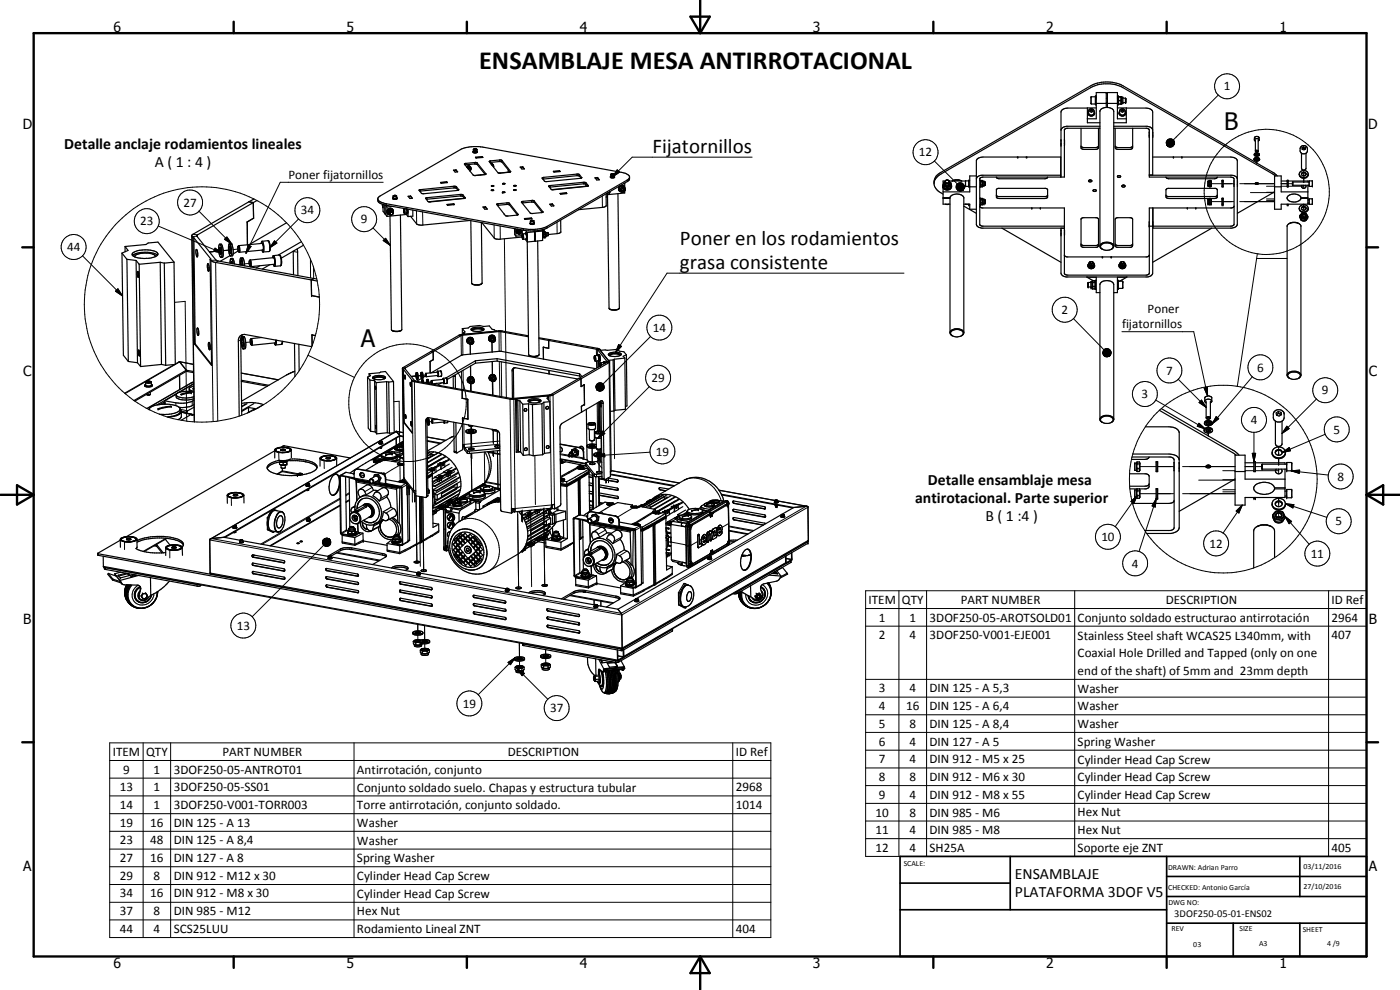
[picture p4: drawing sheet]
<svg xmlns="http://www.w3.org/2000/svg" width="420mm" height="297mm" viewBox="0 0 420 297" stroke-linecap="round" stroke-linejoin="round" font-family="sans-serif">
<defs><g id="words">
<text font-size="7.9" x="143.8" y="20.7">ENSAMBLAJE MESA ANTIRROTACIONAL</text>
<g font-size="7.2">
<text x="367.4" y="38.9">B</text>
<text x="108.3" y="104.2">A</text>
</g>
<g font-size="6.3">
<text x="195.8" y="45.8">Fijatornillos</text>
<text x="204" y="73.4">Poner en los rodamientos</text>
<text x="204" y="80.6">grasa consistente</text>
</g>
<g font-size="4.7">
<text x="19.3" y="44.6">Detalle anclaje rodamientos lineales</text>
<text x="46.4" y="50">A ( 1 : 4 )</text>
<text x="278.5" y="145.7">Detalle ensamblaje mesa</text>
<text x="274.7" y="151">antirotacional. Parte superior</text>
<text x="295.7" y="156.4">B ( 1 :4 )</text>
<text x="304.6" y="263.8">ENSAMBLAJE</text>
<text x="304.6" y="269.2">PLATAFORMA 3DOF V5</text>
</g>
<g font-size="4.2">
<text x="34" y="9.6">6</text>
<text x="104" y="9.6">5</text>
<text x="174" y="9.6">4</text>
<text x="244" y="9.6">3</text>
<text x="314" y="9.6">2</text>
<text x="384" y="9.6">1</text>
<text x="6.8" y="38.7">D</text>
<text x="410.6" y="38.7">D</text>
<text x="7" y="112.9">C</text>
<text x="410.8" y="112.9">C</text>
<text x="7" y="187.1">B</text>
<text x="410.8" y="187.1">B</text>
<text x="7" y="261.4">A</text>
<text x="410.8" y="261.4">A</text>
<text x="34" y="290.4">6</text>
<text x="104" y="290.4">5</text>
<text x="174" y="290.4">4</text>
<text x="244" y="290.4">3</text>
<text x="314" y="290.4">2</text>
<text x="384" y="290.4">1</text>
</g>
<g font-size="3.9">
<text x="367.3" y="27.1">1</text>
<text x="275.8" y="46.9">12</text>
<text x="86.6" y="53.7">Poner fijatornillos</text>
<text x="55.1" y="62.1">27</text>
<text x="90.3" y="64.3">34</text>
<text x="42.1" y="67.6">23</text>
<text x="108.3" y="67.1">9</text>
<text x="20.1" y="75.4">44</text>
<text x="318.5" y="94.2">2</text>
<text x="344.4" y="94">Poner</text>
<text x="195.9" y="99.6">14</text>
<text x="336.8" y="98.5">fijatornillos</text>
<text x="350" y="112.4">7</text>
<text x="377.3" y="111.5">6</text>
<text x="195.6" y="114.6">29</text>
<text x="342.6" y="119.5">3</text>
<text x="396.7" y="118.4">9</text>
<text x="375.4" y="127.3">4</text>
<text x="400.2" y="130.1">5</text>
<text x="196.8" y="136.7">19</text>
<text x="401.4" y="144.3">8</text>
<text x="400.8" y="157.6">5</text>
<text x="330.5" y="162.3">10</text>
<text x="363" y="164.3">12</text>
<text x="393.4" y="167.4">11</text>
<text x="339.7" y="170.3">4</text>
<text x="260.7" y="181.2">ITEM</text>
<text x="270.7" y="181.2">QTY</text>
<text x="288.4" y="181.2">PART NUMBER</text>
<text x="349.9" y="181.2">DESCRIPTION</text>
<text x="399.6" y="181.3">ID Ref</text>
<text x="71.1" y="189">13</text>
<text x="263.8" y="186.5">1</text>
<text x="263.8" y="191.8">2</text>
<text x="272.9" y="186.5">1</text>
<text x="272.9" y="191.8">4</text>
<text x="279" y="186.5">3DOF250-05-AROTSOLD01</text>
<text x="279" y="191.8">3DOF250-V001-EJE001</text>
<text x="323.4" y="186.6">Conjunto soldado estructurao antirrotación</text>
<text x="323.4" y="191.9">Stainless Steel shaft WCAS25 L340mm, with</text>
<text x="399.6" y="186.5">2964</text>
<text x="399.6" y="191.8">407</text>
<text x="323.4" y="197.2">Coaxial Hole Drilled and Tapped (only on one</text>
<text x="323.4" y="202.5">end of the shaft) of 5mm and 23mm depth</text>
<text x="263.8" y="207.8">3</text>
<text x="272.9" y="207.8">4</text>
<text x="279" y="207.8">DIN 125 - A 5,3</text>
<text x="323.4" y="207.8">Washer</text>
<text x="138.9" y="212.3">19</text>
<text x="165.1" y="213.7">37</text>
<text x="263.8" y="213.1">4</text>
<text x="271.9" y="213.1">16</text>
<text x="279" y="213.1">DIN 125 - A 6,4</text>
<text x="323.4" y="213.1">Washer</text>
<text x="263.8" y="218.4">5</text>
<text x="272.9" y="218.4">8</text>
<text x="279" y="218.4">DIN 125 - A 8,4</text>
<text x="323.4" y="218.5">Washer</text>
<text x="33.9" y="226.8">ITEM</text>
<text x="43.9" y="226.8">QTY</text>
<text x="66.8" y="226.8">PART NUMBER</text>
<text x="152.4" y="226.8">DESCRIPTION</text>
<text x="220.8" y="226.9">ID Ref</text>
<text x="263.8" y="223.7">6</text>
<text x="272.9" y="223.7">4</text>
<text x="279" y="223.7">DIN 127 - A 5</text>
<text x="323.4" y="223.8">Spring Washer</text>
<text x="36.9" y="232.1">9</text>
<text x="46.1" y="232.1">1</text>
<text x="52.1" y="232.1">3DOF250-05-ANTROT01</text>
<text x="107.1" y="232.2">Antirrotación, conjunto</text>
<text x="263.8" y="229">7</text>
<text x="272.9" y="229">4</text>
<text x="279" y="229">DIN 912 - M5 x 25</text>
<text x="323.4" y="229.1">Cylinder Head Cap Screw</text>
<text x="36" y="237.4">13</text>
<text x="46.1" y="237.4">1</text>
<text x="52.1" y="237.4">3DOF250-05-SS01</text>
<text x="107.1" y="237.5">Conjunto soldado suelo. Chapas y estructura tubular</text>
<text x="220.8" y="237.4">2968</text>
<text x="263.8" y="234.3">8</text>
<text x="263.8" y="239.6">9</text>
<text x="272.9" y="234.3">8</text>
<text x="272.9" y="239.6">4</text>
<text x="279" y="234.3">DIN 912 - M6 x 30</text>
<text x="279" y="239.6">DIN 912 - M8 x 55</text>
<text x="323.4" y="234.4">Cylinder Head Cap Screw</text>
<text x="323.4" y="239.7">Cylinder Head Cap Screw</text>
<text x="36" y="242.7">14</text>
<text x="46.1" y="242.7">1</text>
<text x="52.1" y="242.7">3DOF250-V001-TORR003</text>
<text x="107.1" y="242.8">Torre antirrotación, conjunto soldado.</text>
<text x="220.8" y="242.7">1014</text>
<text x="262.8" y="245">10</text>
<text x="272.9" y="245">8</text>
<text x="279" y="245">DIN 985 - M6</text>
<text x="323.4" y="244.9">Hex Nut</text>
<text x="36" y="248.1">19</text>
<text x="45.1" y="248.1">16</text>
<text x="52.1" y="248.1">DIN 125 - A 13</text>
<text x="107.1" y="248.2">Washer</text>
<text x="262.8" y="250.3">11</text>
<text x="272.9" y="250.2">4</text>
<text x="279" y="250.3">DIN 985 - M8</text>
<text x="323.4" y="250.2">Hex Nut</text>
<text x="36" y="253.4">23</text>
<text x="45.1" y="253.4">48</text>
<text x="52.1" y="253.4">DIN 125 - A 8,4</text>
<text x="107.1" y="253.4">Washer</text>
<text x="262.8" y="255.6">12</text>
<text x="272.9" y="255.6">4</text>
<text x="279" y="255.6">SH25A</text>
<text x="323.4" y="255.6">Soporte eje ZNT</text>
<text x="399.6" y="255.6">405</text>
<text x="36" y="258.7">27</text>
<text x="36" y="264">29</text>
<text x="45.1" y="258.7">16</text>
<text x="46.1" y="264">8</text>
<text x="52.1" y="258.7">DIN 127 - A 8</text>
<text x="52.1" y="264">DIN 912 - M12 x 30</text>
<text x="107.1" y="258.7">Spring Washer</text>
<text x="36" y="269.3">34</text>
<text x="45.1" y="269.3">16</text>
<text x="52.1" y="269.3">DIN 912 - M8 x 30</text>
<text x="107.1" y="264.1">Cylinder Head Cap Screw</text>
<text x="107.1" y="269.4">Cylinder Head Cap Screw</text>
<text x="36" y="274.6">37</text>
<text x="46.1" y="274.6">8</text>
<text x="52.1" y="274.6">DIN 985 - M12</text>
<text x="107.1" y="274.6">Hex Nut</text>
<text x="36" y="279.9">44</text>
<text x="46.1" y="279.9">4</text>
<text x="52.1" y="280">SCS25LUU</text>
<text x="107.1" y="280">Rodamiento Lineal ZNT</text>
<text x="220.8" y="280">404</text>
</g>
<text font-size="3.1" x="352.4" y="275.2">3DOF250-05-01-ENS02</text>
<g font-size="2.4">
<text x="271.2" y="259.7">SCALE:</text>
<text x="350.6" y="261">DRAWN: Adrian Parro</text>
<text x="391.2" y="260.6">03/11/2016</text>
<text x="350.6" y="267.1">CHECKED: Antonio García</text>
<text x="391.2" y="266.7">27/10/2016</text>
<text x="350.6" y="271.4">DWG NO:</text>
<text x="351.6" y="279.3">REV</text>
<text x="372" y="279.4">SIZE</text>
<text x="391" y="279.6">SHEET</text>
<text x="358.1" y="284.1">03</text>
<text x="377.9" y="283.8">A3</text>
<text x="398.3" y="283.8">4 /9</text>
</g>
</g></defs>
<g fill="none" stroke="#000" stroke-width=".3">
<path d="M365.6 28.5l-13.5 13.5M115 54.7h-30.9l-10.3 21.3M118 58.8l.4 .2 .6-.2M118.1 58.7l.9 .1-.7 .1zM126.2 56.9l.1 .4M128.2 59.3v.5M136.2 55.9v.5M137 56v.5M137.7 56.9v.1M138.2 58.3v.5M138.9 58.5v.4M139.6 59.3v.1"/>
<path d="M139.9 49v.4M142.1 44.9a.77 .77 0 0 0 1.1 0M142.1 44.8v.1M142.2 44.7l.9 .1a.54 .54 0 0 1-.9-.1zM142.4 48.8v.4M143.2 48.9v.5M145.8 52.2h.1M147.3 48.3v.4M149.9 48v.5M150.7 48.1v.5M152.5 50.9v.7M153.2 51.4v.1"/>
<path d="M163.2 53.2v.5M165.1 55.7v.4M173.1 52.2l.1 .5M173.9 52.4v.5M174.6 53.3h.1M175.1 54.7v.5M175.8 55.2v.7M175.8 54.8v.5M176.6 55.7v.1M180.8 58.8v3.4M183 57.5l-.1 .5M183.3 52.4v.1"/>
<path d="M183.3 52.3h1l-.8 .2zM184.4 52.4l-.4 .2-.7-.1M185.2 51l.8 .6-2.2 1.5zM187.5 56.4a.82 .82 0 0 0-1.1-.1 .82 .82 0 0 0-.2 1.1M188.2 54v.5M225.7 47.2h-36l-5.9 5.9M280.4 48.3l6.9 6.9M286.9 56l2.1 .9-2.1-.6zM286.9 56.3l2.1 .6-2-.3zM287 55.8l2 1.1-2.1-.9zM287 56.6l2 .3-1.8-.1zM287.1 55.5l1.9 1.4-2-1.1z"/>
<path d="M287.2 55.3l.2-.2 1.6 1.8zM287.2 55.3l1.8 1.6-1.9-1.4zM287.2 56.8l1.8 .1-1.7 .1zM287.3 57l1.7-.1zM287.4 55.1l.2-.2 1.4 2zM287.6 57.1l1.4-.2-1.2 .4zM287.6 54.9h.3l1.1 2zM287.8 57.3l1.2-.4zM287.9 54.9l.2-.1 .9 2.1zM288.1 57.3l.9-.4zM288.1 54.8l.3 .1 .6 2zM288.3 57.3l.7-.4z"/>
<path d="M288.4 54.9h.3l.3 2zM288.6 57.2l.4-.3zM288.7 54.9l.2 .1 .1 1.9zM288.9 55l.2 .2-.1 1.7zM289 56.9l-.2 .2zM289.1 55.2l.2 .3-.3 1.4zM289.3 55.5l.1 .2-.4 1.2zM289.3 56.5l-.3 .4zM289.4 56.3l-.4 .6zM289.4 55.7l-.4 1.2zM289.4 56l-.4 .9zM350 42.8l.4 1z"/>
<path d="M350 42.5l.4 1.3zM350 43.1l.4 .7zM350.1 43.3l.3 .5zM350.2 42.3l.2 1.5-.4-1.3zM350.2 43.6l.2 .2zM350.3 42l.3-.1-.2 1.9zM350.3 42l.1 1.8-.2-1.5zM350.4 43.8l.4 .3zM350.4 43.8l.7 .3zM350.4 43.8l1 .3zM350.4 43.8l1.2 .3zM350.4 43.8l1.5 .2z"/>
<path d="M350.4 43.8h1.7l-.2 .2zM350.4 43.8l1.8-.2-.1 .2zM350.4 43.8l2-.5-.2 .3zM350.4 43.8l2.1-.7-.1 .2zM350.4 43.8l2.1-1v.3zM350.4 43.8l2.1-1.2v.2zM350.4 43.8l2-1.5 .1 .3zM350.4 43.8l1.8-1.7 .2 .2zM350.6 41.9l.2-.2-.4 2.1zM350.8 41.7h.2l-.6 2.1zM351 41.7h.3l-.9 2.1zM351.3 41.7h.3l-1.2 2.1z"/>
<path d="M351.6 41.7l.2 .1-1.4 2zM351.8 41.8l.2 .1-1.6 1.9zM352 41.9l.2 .2-1.8 1.7zM363.5 55.1h3.3M367.1 55.1h3.1M372.1 55.1h10.4M375.3 57.8h7.2M377.1 47.6v1.3M377.2 45.4v.4M377.2 46.2v1M377.2 54.8v.4M380.1 57.7h2.4"/>
<path d="M380.1 55.9h2.4M380.1 59.7h2.4M384.5 55.9h1.8M384.5 55.1h1.8M386.6 55.9h4.7M386.6 55.1h1.3M391.3 51.1v1.7M391.3 53.5v1.3M391.3 55.6v.9M24.8 76.8l12 12M47.5 67.8l19.1 8.1M57.9 70.3l1.4 .2v.6"/>
<path d="M59.1 70.9l-1.5 .1 .8 55.6M59.3 75.9v1.1M59.7 63.4l9.8 9.8M64.5 74.5l2.1 1.4-2.4-.5zM64.8 78l-1.5 .1 .7 48.4M65.5 78.3l-.8 .4 .7 47.7M66.4 75.2l-3.5 .4M67 75.2l2.3-.2-2.3 .2M67.4 71.8l.7-.7 1.4 2.1zM71.5 74.7l-1.5 .2M72.7 79.2l-1.4 .2M72.7 79.3l-1.3 .1"/>
<path d="M74.5 73.5l.8 .5-1.5 2zM75 79l-1.6 .2M78.6 73h.2M78.8 73l.3 1.1-.1 .8M78.8 73l.1 .3M78.9 73.4l.1 1.5M79 74.9l-.1 .1M80.4 72.2l.5 1.5v1.3l-.2 .5M82.1 77.3l.4 1.1-.2 .9M82.1 77.3h.1M82.3 79.3h.1M82.4 72.3l.7 .6-2.1 1.4z"/>
<path d="M83.8 76.5l.6 1.4v1.4l-.3 .5M88 75.4l1.3 .3M89.6 65.7l-8.6 8.6M93.2 77.7v5.7M111.9 68.4l5.2 5.2M114.8 61.3v.6M115 72.2l.7-.7 1.4 2.1zM115.9 61.1v.5M121.2 62.9l.2 .4v.6zM121.3 62.7l.2 1.3M121.5 64h-.1M125 63.2v4"/>
<path d="M126.8 63.6l.1 3.9M148.3 67.5v3.9M149.5 61.1v.5M150.1 67.8v4M151.3 64.1h.1M151.4 71.7l.6 47.6M152.1 60.9v.4M152.9 61v.5M155.5 64.3v.1M156.4 69.3a.64 .64 0 0 0-.9-.1 .64 .64 0 0 0-.1 .9M156.7 70.3l.3 .4-.1 1-.2-.8zM156.8 70.3h.1"/>
<path d="M156.9 70.2l.3 1-.2 .6M157 60.4v.5M157.1 68.6v.5M159.5 60.2v.4M160.2 66.3l-.7 .1-.2-.2a.49 .49 0 0 1 .8 .3l-.9-.2M160.3 60.3v.4M162.9 63.5v.2M163.1 68.8l-.3 .7M164.2 67.9v.5M167.2 66.7v3.4M363.5 60.5h3.3M367.1 60.5h3.1"/>
<path d="M372.1 60.5h10.4M377.2 77.6h9.1M377.3 76.1l-6 39.8M380.1 60.1h2.4M391.3 61.3v1.8M391.3 63.8v1.4M35.4 86.7l1.4 2.1-2.1-1.4zM52.4 90.7l3.2-.3 .4 36M59.6 98.9v1.7M59.6 99.5h.1M62.8 80.2l-.1 1.1M94.1 80.2v3.4"/>
<path d="M149.6 99.3l.2 .2v5.9M150.7 99.3l-.4 .2 .1 5.9M271.3 82h-71.1l-15.5 23.8M322.1 95.6l9.2 9.3M336.7 99.5h21.6l4.1 19.3M43.7 114.7l.9 .3 .8-.3M43.8 114.6a1.13 1.13 0 0 1 1.5 .1l-.7 .2zM45.3 114.6h.1M54.4 118.3v.1M57.1 117.7v.2M57.6 114.8l-.2 .1M57.6 114.8l-13.5 7.8"/>
<path d="M57.6 114.8l.5 .1M57.9 114.7l-.3 .1M58.1 109.3l-4.2-.7-16.4 9.5M58.1 116.5v.2M62.9 103.2l.1 1.7 .1-1.1M72.3 101.9l-.8 .5M72.4 112l11.1 2M73.1 102.8l-.8 .1M75.3 102.6l-1.6 .1M82.7 102.9h.1M82.8 102l-.1 .9M82.8 102.5l-.1 .3"/>
<path d="M84.7 102.4l-.3 .9M88.5 111.4l-2.4 1.1M92.4 106.6l14 6.6M93.5 104v.2M121 110.3l.6 .1v.3M121.5 110.6l-.7 .1 .4 32.7 2.9 3.6-.5-32.7 .8-.1M121.6 113.2v.5M121.6 113.2h.1M123.4 115.3l-.1 .5M124.7 114.3l-.3 .3 .4 32.7M125.2 112.8l-1.8 .1 1.8-.1M126.6 112.6l-1.1 .2"/>
<path d="M127.8 112.5l-.9 .1M128.3 114.8l-.6 .1M129.5 114.7h-.8M131.3 111.7h.1M131.4 111.7l.1 .9M131.4 112.6h.1M131.5 112.6l-.1 .1M131.5 111.9v.4M132.2 111.3l.3 1-.1 .6M133 113.8l.2 .2M133 113.8h.1M133.1 114.8h.1"/>
<path d="M133.1 113.9l.1 .1M133.2 114v.8M133.2 114.8h.1M133.2 114.2v.6M133.9 113.4l.3 .8-.1 .9M136 112.9l.6 .1M137.7 100.6l.7 .1 .1 5.9M138.5 111.4l.1 5.4M138.6 100.3l.2 .3 .1 5.9M139 111.1l.1 5.8M141.1 103.3v3M141.2 109.9v3.1"/>
<path d="M141.2 103.3v3M141.3 117.3v-2.2v2.2M141.3 109.8v3.4M142 102.1a.82 .82 0 0 0-1.1-.1 .82 .82 0 0 0-.2 1.1M142.2 113.8a.82 .82 0 0 0-1.1 0 .82 .82 0 0 0-.2 1.1M147.6 102.7v3M147.7 108.5v3.9M147.7 102.7v3M147.8 114.5v4M147.8 108.5v4M147.9 114.5v4M148.5 101.4a.82 .82 0 0 0-1-.1 .82 .82 0 0 0-.2 1.1"/>
<path d="M148.7 113.2a.82 .82 0 0 0-1.1-.1 .82 .82 0 0 0-.2 1.1M149.8 108.5l.2 10.4M150.4 108.5l.2 10.5M153.4 119.5l-.3 .3 .4 32.8M154.1 111.1l-.4 .2M164.9 118.5l.1 .2 .5 32.8-10.9 1.1-.4-32.8-.2-.3M165.3 118.4l.7 .1 .4 32.8M178.5 106.8l-.2 .8 .3 .6M178.5 106.8h.1M178.5 106.8l.1 1.4M178.6 106.7h.1M178.6 106.7l.2 1-.1 .6"/>
<path d="M178.6 108.2h.1M178.8 116l.4 1zM178.9 115.7l.3 1.3zM178.9 116.2l.3 .8zM178.9 116.5l.3 .5zM179 115.5l.2 1.5-.3-1.3zM179 108.3l.1 2.1M179.1 116.8l.1 .2zM179.2 115.2l.2-.1-.2 1.9zM179.2 115.2v1.8l-.2-1.5zM179.2 117l.5 .3zM179.2 117l.7 .3z"/>
<path d="M179.2 117l1 .3zM179.2 117l1.3 .3zM179.2 117l1.6 .2zM179.2 117h1.7l-.1 .2zM179.2 117l1.9-.2-.2 .2zM179.2 117l2.1-.4-.2 .2zM179.2 117l2.1-.7v.3zM179.2 117l2.1-.9v.2zM179.2 117l2.1-1.2v.3zM179.2 117l2-1.5 .1 .3zM179.2 117l1.9-1.7 .1 .2zM179.4 104.5l-.4 .3v1.9"/>
<path d="M179.4 115.1l.2-.2-.4 2.1zM179.4 108.2v2M179.6 114.9h.3l-.7 2.1zM179.6 108.3l.1 1.8M179.9 114.9h.3l-1 2.1zM179.9 108.4v1.6M180 104.8l-.6 .1v1.7M180.2 114.9h.2l-1.2 2.1zM180.2 108.8l.3 .8M180.4 114.9l.3 .1-1.5 2zM180.4 109.6l-.2-.6-.1 .9M180.7 115l.2 .1-1.7 1.9z"/>
<path d="M180.9 115.1l.2 .2-1.9 1.7zM182.1 108.7l.7 .1 .4 32.8M182.9 108.4l-.7 .2M185.7 103.4l.8 .5-1.8 1.9zM194.9 116l-15.5 15.5M195.2 101l-14.2 14.2M330.9 105.8l2.2 .9-2.1-.7zM331 106l2.1 .7-2.1-.4zM331 105.5l2.1 1.2-2.2-.9zM331 106.3l2.1 .4-1.9-.1zM331.1 105.3l2 1.4-2.1-1.2zM331.2 106.6l1.9 .1h-1.8z"/>
<path d="M331.2 105l1.9 1.7-2-1.4zM331.3 106.7h1.8l-1.6 .2zM331.4 104.8l.2-.1 1.5 2zM331.4 104.8l1.7 1.9-1.9-1.7zM331.5 106.9l1.6-.2zM331.6 104.7l.3-.1 1.2 2.1zM331.8 107l1.3-.3zM331.9 104.6h.3l.9 2.1zM332.1 107.1l1-.4zM332.2 104.6h.2l.7 2.1zM332.3 107.1l.8-.4zM332.4 104.6l.3 .1 .4 2z"/>
<path d="M332.6 107l.5-.3zM332.7 104.7l.2 .1 .2 1.9zM332.9 106.9l.2-.2zM332.9 104.8l.3 .2-.1 1.7zM333.2 105l-.1 1.7zM333.3 105.2l.1 .3-.3 1.2zM333.4 106.3l-.3 .4zM333.4 106l-.3 .7zM333.4 105.5l-.3 1.2zM333.4 105.7l-.3 1zM353.6 113.8l8.4 8.4M361.4 116.5l1-.3v2.6z"/>
<path d="M375.8 113.1l-12 14.1M395.1 119.7l-10.3 10.3M47.6 122.6v.2M51 121.9v.1M52.8 120.9v.8M54 122.8l2.3 .5M54.4 123.7l3 .6M54.4 123.6l3.7 .8M54.4 123.4l1.7 .3M57.6 124.6h.2M57.7 120.4v1.3M83.6 135.8l.1 2.3"/>
<path d="M84.4 134.9v.2M91 138.4l.9 .2M97.3 138.2v2.4M97.9 137.4l.1 .2M112.2 138.3v.3M113.8 132.5l.4 .2 .5-.2M113.9 132.5l.4-.2 .3 .2zM114.5 137.9v.1M115.5 137.9v.1M115.7 137.8v.2M115.8 136.4v.1M116 137.8v.3"/>
<path d="M117.5 136.1v.1M118.2 120.5l1.6-.1 .3 23.5M118.4 135.6v.4M119 136.6l1.1 .2M119.2 134.3v.1M119.2 136.9l.8 .1M119.4 139.1v.3M119.9 139.6l-4.4 2.6M119.9 137.2l1.1 .2M120 137.2l-.8-.2 1.5 .3M120.5 134v.1M120.7 132.6h.1"/>
<path d="M120.8 132.6l-9.3 5.3M120.8 132.6h.3M120.8 137.5h.1M120.8 135.3l.1 .7M120.9 132.5l-.1 .1M121 129.8l-2.1-.3-55.5 32.1 123 22.4 55.6-32.1-8.6-1.6M121 133.4v.1M121.7 124.6l.1 .9v-.6M123.5 126.7v.9M123.5 127h.1M128.1 126.1l-.3 .2M128.2 131.1l5.6 1.1"/>
<path d="M128.6 126.6h-.5M129.6 126.5h-.7M132.7 139.2l.4 .1M133.3 126.6h.1M133.4 126.2l-.1 .4M133.4 126.5l-.1 .1M134.3 126.4l-.1 .4M136.2 130.9l-1.2 .5M136.3 135.4l.6 .1M138.8 127.2v6.3M139.2 127.3l.1 6 10.7-1M140.2 135.3v.7"/>
<path d="M140.9 135.4v.7M141.3 127.9l.1 1.6M141.4 136v1.3M141.4 130.1l.1 3.4M141.4 127.9v.9M141.4 129.3v.3M141.4 134.6v-4.5v4.9M141.4 136.1l.2 11.1-.1-10.4M141.5 127.9v.9M141.5 136l.1 1.6M141.5 130.1l.1 3.8M141.5 129.3v.3"/>
<path d="M145.4 135.6l.1 9.7M145.6 135.6a8.5 8.5 0 0 1-.5 9.6M147.9 135.4v1.3M148 129.1l.1 4.1M148 135.4l.1 1.5M148.1 135.4v1.6M149.3 135.3l.2 11.6M149.3 133.8v-4.5v4.9M150 133.3l-10.5 1v.7M160.5 136.7l.2 14.7M168.1 136.1l2.5 .5M168.1 136.4l2.4 .4"/>
<path d="M168.9 138.6l.6 .1M171.1 136.9h.1M171.8 137l3.2 .6M172.1 136.9h.2M172.5 136.9l2.6 .5M174.1 134.3l-.1 .1M174.1 139.5l1.9 .4M175.2 135.7l-.1 .1M175.8 138.9v.8M176.6 127.1a1.77 1.77 0 0 1 2 0l-.6 .3h-.9zM177.7 132.3v1.6M177.7 139v-4.5v4.9"/>
<path d="M178.5 129.8a1.68 1.68 0 0 0 2 .3M178.7 127.3l-.9 .3h-.7l-.6-.3M179 136.7l2.4-.6 .1 1zM179.1 138.5l1.5 1.9M179.2 120.9l.1 8.5M179.4 134.8v1M179.4 136.4v.1M179.4 137.1v.4M179.5 120.7l.2 8.7M179.7 134.9v1.7M179.8 120.6l.1 8.8M180 120.5l.1 8.9"/>
<path d="M180 137.1v1.9M180 134.8v1M180 136.3v.3M180.1 129.4l-1.1 .1-.3 .3 .7 .2 1.1-.1M180.1 129.4l.4 .1M180.2 134.8v1M180.2 136.4v.1M180.2 137.1v1.7M180.4 120.8l-.2 .3 .2 1M180.4 120.9l.6 .2M180.6 138.7l-.8-1-.1-.6 .1 4.9M180.8 129.4l.7 .7-2.1 1.4z"/>
<path d="M184.3 123.3l.1 14.3M195.1 135.7l-16.1 1M342.1 140h4.9M346.9 120.1l14.8 8.6M347.4 140h4.8M354.9 140h15.8M359.8 127l1.9 1.7-2.4-.8zM359.9 120.8l.7-.7 1.4 2.1zM360.6 120.1l1.4 2.1-2.1-1.4zM362.6 125.5v.7M362.6 126.7v1.6M362.6 128.8v2"/>
<path d="M362.6 139.6v.7M365 125l.7 .6-1.9 1.6zM373.7 140h2.6M375.8 136h1l-.5 2.5zM376.3 129.8v8.7M376.8 140h1.9M383.7 134v2.6M383.7 137.6v2M384.8 135.8l2.1-1.5 .4 1zM386.2 127.9l.7 .7-2.1 1.4zM397.7 130.3l-12.9 5.5M69.4 149.4l.1 2.3"/>
<path d="M70.1 157.9h.7M70.1 157.8l.8 .1zM70.1 148.5h.1M70.1 148.5v.2M70.9 157.9h-.1M89.6 142.2l-4.9-.9-1.6 .9M90.8 142.4h.2M91.9 145.2h.9M92 145.2h.1M92.1 155.5l-13.5 7.8M92.3 155.4l.6 .1-.8 .1M92.3 155.4l-.2 .2"/>
<path d="M92.7 145.1l-.7 .1M92.7 145.1h.1M93 155.6h-.9M102.1 149.5l-23.8 13.7M102.1 149.8l-9.8 5.6M102.4 142.8l-.4 .1M103.9 141.7l-1.6 1.1M104 159l-1.8 .9M104.1 159.2l-1.6 1.1M104.8 147.8l-1 .7M104.8 148.1l-1 .7M106 142.1h.1"/>
<path d="M106.3 143.4l4.6 .9M106.5 151.9l-.4 .3M106.6 159.4h.1M107 144.7l12 2.2M107.4 140.7l-.1 .1M107.5 153.1v.4M109.4 151.5a2.03 2.03 0 0 1 2.4 1.1 2.03 2.03 0 0 1-.9 2.6h-.3M109.9 151.7v.4M109.9 151.6a2.05 2.05 0 0 1 1.7 2.8M109.9 151.6l.6 .2M110.5 151.8l.3 .1M110.7 151.9l.7 .8 .3 .6"/>
<path d="M110.8 151.9l.4 .5M111.4 152.6l.3 1-.2 .8M111.5 154.6l-.3 .2M111.5 154.4l-.1 .3M111.6 154.4l-.1 .2M111.7 153.5l-.3 1.1M111.7 146.3l-2.2 1.2M112.7 144.6l3 .5M114.7 142l-.1 .1M115.8 143.4l-.2 .1M115.8 145.2h.1M116.4 148.4l-2.2 1.2"/>
<path d="M118.1 152.6l-2.2 1.4M119.8 144.4v.3M121.9 145l-1.6 1.1M122 144.9l.1 3.6M122.2 145.4l-1.7 .9M122.7 145.7v2.8M122.9 146v2.5M123.7 147l.1 3.7M124.4 147.8v2.8M124.6 148v2.6M124.9 148.8l.2 20.1M125.9 148.9l.2 21"/>
<path d="M126.9 149.1l.3 22.4M128.4 148.6l-.4 .2M128.5 147.3v.7M130.1 140.8h.4M130.3 153.5h.3M130.4 148l-.6 .3M130.5 148.1l-.6 .4M130.5 150.6l-.2 .1M132.1 142.9v.3M132.2 151.7v.2M133 152.6v.1M133 152h.3"/>
<path d="M133.1 152.8h.1M133.1 152.8l.2 11.8M133.1 152.8l.5 .1M133.2 158.7h.6M133.5 151.8h.1M133.6 151.8l-.5 1M133.6 151.8l.4 .1M133.7 152.8l.2 .1M133.9 152.1l.3 .1M134.8 141.4v.2M134.8 158h-.1M134.8 155.6l-.1 .1"/>
<path d="M134.9 150.2v.2M135.2 154.9h-.1M135.2 157.2l-.1 .1M135.3 154l-.1 .1M135.9 156.4l-.2 .1M135.9 156.5h-.1M136 156.2l-.2 .1M136 156.6l-.2 .2M136.2 151.9v.7M136.5 151.1v.2M137.6 150.9v.1M138.1 156.3a7.9 7.9 0 0 1 10.4 4 8.2 8.2 0 0 1-1.3 10.7l-.4 .3"/>
<path d="M138.1 150v.1M138.7 151.7v.7M139.4 149.8v.1M140.9 149.6l3.4 .7M141 150.3v.7M141.3 149.9l2.9 .6M141.3 150l2.9 .7M141.3 150.1l1.4 .3M141.9 149.1v.6M142.2 147.9v.1M142.8 150.9l1.1 .1M142.9 150.5l1.1 .2"/>
<path d="M143.9 147.5v.1M144.9 145.2h.1M145 145.2l-11.4 6.6M145 145.2l.4 .1M145.1 145.2h-.1M145.2 146.2v.1M145.3 147.4v.3M145.4 145.5l.2 .1M145.7 144.7l4.4 .8M145.8 144.5l4.3 .8M146.7 145.9v.1M154.4 152.8l-.1 .7"/>
<path d="M155.4 153.5l.2 23.2M156.6 153.4v3.1M156.7 153l.1 3.7M158.9 154.1v.2M159.2 153.1l.3 22.9M163.1 155.7v-3v3.1M163.2 152.7l.3 23.2-.3-22.4M163.3 152.4v3.6M164.2 159h-.1M164.8 157.1v.1M165 157.4l-.3 .1M165.1 157.2l-.4 .2"/>
<path d="M165.1 153.5l-.4 .2M165.2 153.7l-.5 .2M165.3 153.9l-.4 .2M165.6 154.1l-.6 .4M166.3 154.2l-.6 .4M166.4 154.3l-.6 .4M166.4 156.8l-.5 .4M172.5 155.6l-.5 .1M173.3 140.1v.3M173.9 154.5l-1.5 1.1M176.1 154.9h.1M176.9 150.4l1.1 .2"/>
<path d="M176.9 150.2l1.1 .2M177 157.4l12.1 2.2M177.5 153.5h-.1M177.8 142.2l.2 10.6M178.2 156.5h.1M178.4 142.2v.7M178.5 156.6l7.2 1.3M178.8 143l.1 9.2M179 142.3v.7M179.7 150.9l1.1 .2M179.7 150.7l1.3 .2M179.8 143l.1 8.6v-7.8"/>
<path d="M180.7 143.5l.6 .1M181.7 159l-2.2 1.3M181.8 143.8v1.1M182 143.7v1.2M182.3 151.1v.3M182.6 143.3v1.6M183.4 141.2l20.4 3.7M184.7 154.8l-.1 .1M185.3 144.6l-.1 .1M185.3 147.1h-.1M185.3 149.5l-.1 .1M185.8 156.2l-.1 .1"/>
<path d="M185.9 158h.1M189.4 151.8v.4M189.9 157.1v.3M189.9 152.4l-4.5 2.8M192 157.8l-1.6 .9v.2M192.3 158.2l-1.7 .8M196 153.4l.1 .5M198.2 146.9v.1M200.2 153.5l.4 .1M202.8 152l.4 .1M204.4 156.1v.6M204.9 154.9v.2"/>
<path d="M205.1 144.2a7.7 7.7 0 0 1 10.1 3.5l1.2 2.5M205.8 157.7h.1M205.9 157.9h.4M206.1 157.1h.1M206.3 156.8l.4 .1M206.3 157.9h.2M206.3 157.9l.2 11.8M206.4 154.6v.1M206.5 157.9l.1 5.9M206.7 156.9l-.4 1M206.7 156.9l.1 .1M206.8 157v.1"/>
<path d="M206.8 157.1l-.3 .8M206.9 154.3v.1M206.9 157.8v.1M207.1 158.9h.2M207.1 158.9l.1 4.8M207.2 158.8h.1M207.2 158.8l.1 .1M207.2 158.8l-.1 .1M207.2 158.8l-.3-.1 .2 .2M207.3 158.9l.1 4.7M207.4 157.4h.3M207.4 157.4l.3 .1"/>
<path d="M207.6 153.2l.1 .1M207.7 157.5h.1M207.7 157.5l-.5 1.3M207.7 157.4l.1 .2M207.7 157.4v.1M207.8 157.6l-.5 1.3M209.4 152.9v.1M211.3 152.5v.7M212.2 151.3h.1M212.4 159.7h.1M212.5 154.4l.3 .1M212.8 154.5h.1"/>
<path d="M212.8 154.5l-5.1 2.9M212.9 154.5v.1M212.9 154.4l-.1 .1M212.9 154.6l-5.1 3M212.9 154.6l.3 .5M213.2 154.2v.1M213.2 154.9h.1M213.2 155.1h.1M213.3 155h.1M213.3 154.9v.2M213.3 155l-.1 .1M213.3 154.7l.2 .1"/>
<path d="M213.3 155.1h.1M213.3 154.6l.3 .1M213.4 151h.1M213.5 154.8h.1M213.5 154.8l-.3 .1M213.6 154.7h.1M213.6 154.8v.1M213.6 154.7l-.1 .1M213.6 153.8l.3 .1M213.6 154.7l.1 .1M213.6 154.9l-.3 .2M213.6 153.8h.3"/>
<path d="M213.7 154.7h.1M213.7 154.8v.1M213.9 153.9l.1 .1M213.9 153.9l-.3 .8M213.9 153.8h.1M213.9 158.8h.1M213.9 153.9v.1M213.9 153.8v.1M213.9 153.8l.1 .2M214 150.4v.1M214 154l-.3 .8M214.3 159.6l-.7 .4"/>
<path d="M214.8 158.3h.1M215 150.2h.1M215.2 159.9h.1M215.2 159.1l-.3 .2M215.8 147.1l16.7 3.1M216.2 158.5l-.5 .3M217.7 151.4l.3 .1M217.7 150.2l.4 .1M218 151.5h.1M218 151.5v.1M218 151.5l-4.1 2.3M218 151.6h.1"/>
<path d="M218 151.6l.6 .7M218 151.6l-4 2.4M218.1 150.3l.2 .1M218.1 150.3l-11.4 6.6M218.3 150.5l-11.5 6.6M218.3 150.4v.1M218.3 150.5l.3 .2M218.3 150.3h-.2M218.3 151.2v.1M218.6 152.3h.1M218.6 152.3v4.8M218.6 152.2v.1"/>
<path d="M218.6 151.5l.2 11.1M218.6 157.1l.1 4.8M218.6 157.1l-1.9 1.1M218.7 156.8h.1M218.7 158l7.2 1.4M218.7 157.8l7.5 1.4M220.3 151h-.1M220.4 153.5h-.1M220.4 156h-.1M229.5 152.7h-.1M229.6 155.1l-.2 .1M232.5 150.2h.9"/>
<path d="M232.6 150.2h.7M232.6 150.1v.1M232.6 150.1h.7M233.3 150.1v.1M234.5 154.5h.9M234.5 154.4l.4 .2M234.5 154.4h.1M234.6 154.4h.7l-.3 .2M242.5 152.2l-55.9 32.3-123.7-22.5M339.4 150.5l1.9-1.8-1 2.3zM341.3 148.7l-6.6 9.3M342.1 148.1h4.9"/>
<path d="M347 149.6l-.3 2.5-.9-.3zM347 149.6l-5.2 15.9M347.4 148.1h4.8M354.9 148.1h15.8M359.7 144.1h11M367 143.9h3.7M367 141.2h3.7M367 147.6h3.7M367 146.9h3.7M371 153.3l1.8-1.7-1 2.3zM372.8 151.6l-5.7 8.3M373.7 141.2h2.6"/>
<path d="M376.8 141.2h6.9M383.7 140.8v1.4M383.7 149.3v2.7M383.7 153v2.1M385.6 154.9l2 1.6-.7 .6zM385.6 154.9l7.3 8.4M385.8 151.1l2.5 .3-.3 1zM385.8 151.1l12.4 4.1M387.5 141.3l2.5-.2-.1 .9zM387.5 141.3l11.1 1.2M29.5 166.2v.4M31 169.9l154.3 28.1"/>
<path d="M31.7 170.3v.6M35.5 172.6v.1M37.4 162.6v2.3M38 161.7l.1 .3M38.3 172.1l.4 .6M38.4 172.1l.5 .6M38.6 172.1l.4 .5M39.5 172.3l.3 .3M41.5 175.6a3.2 3.2 0 0 0-1.2 5 3.2 3.2 0 0 0 5.1-.4l.6-1.2 .2-.8M41.7 178.6v.1M42.1 176.1a2.55 2.55 0 0 0-1.2 3.9M42.1 176.3a2.36 2.36 0 0 0-.9 3.8 2.36 2.36 0 0 0 3.9-.8l.2-.7"/>
<path d="M42.1 176.8l.1 .1M47.1 163.4v.6M49.8 161.5l-6.8 3.9M51 165v2.4M51.6 164.2l.1 .2M59.1 175.4v.5M72 162.2h.8M72 162.1l.5-.1 .3 .1-.6 .2zM72.8 162.2h.1M76.1 167.1l-.1 .1M76.1 169.6l-.1 .1M76.1 172.1l-.1 .1"/>
<path d="M85.2 171.3v.1M85.2 168.8l-.1 .1M85.3 173.8h-.1M96.8 162.8l2.1-1-2.1 1.2zM96.8 162.5l2.1-.7-2.1 1zM96.8 163l2.1-1.2-2 1.5zM96.8 162.2l2.1-.4-2.1 .7zM96.9 163.3l2-1.5-1.8 1.7zM97 162l.2-.2h1.7zM97 162l1.9-.2-2.1 .4zM97.1 163.5l1.8-1.7-1.7 1.9zM97.1 163.6l-21.4 21.4"/>
<path d="M97.2 161.8l.2-.2 1.5 .2zM97.4 161.6l1.5 .2zM97.7 161.5l1.2 .3zM97.9 161.5l1 .3zM98.2 161.5l.7 .3zM98.2 171.2h-.1M98.2 173.7h-.1M98.2 176.1v.1M98.5 161.5l.4 .3zM98.6 167l.4 .2 .4-.2M98.6 166.9l.8 .1zM98.9 161.8l-1.5 2-.2-.1z"/>
<path d="M98.9 161.8l-1.2 2.2-.3-.2zM98.9 161.8l-.9 2.2h-.3zM98.9 161.8l-.7 2.2h-.2zM98.9 161.8l-.4 2.1-.3 .1zM98.9 161.8l-.1 1.9-.3 .2zM98.9 161.8l.1 1.8-.2 .1zM98.9 161.8l.1 1.8zM98.9 161.8l.3 1.3-.1 .2zM98.9 161.8l.3 1.3zM98.9 161.8l.4 1zM98.9 161.8l.4 .8zM98.9 161.8l.3 .5z"/>
<path d="M98.9 161.8l.2 .3zM99.5 167h-.1M101.2 165.7l12.9 2.4M102.1 164.7v.5M104.7 160.5v.2M105.6 164.4v.4M106.8 160.5h.1M107.3 172.8v.1M107.4 177.8h-.1M107.4 175.3l-.1 .1M114.8 166.1v.4M118.4 163v.2"/>
<path d="M120.3 175.2l-.1 .1M120.3 177.7l-.1 .1M120.7 162h.1M120.7 163.3l-.1 .3M122.5 162.4l-1.8 .9M125.3 171.8l.2 .2M125.3 171.8h.1M125.3 171.8h.7M126 171.8l-.3 .2M126.1 171.8l-.3 .2-.6-.1M129.5 179.4h-.1M129.5 176.9l-.1 .1"/>
<path d="M133.1 164.4l.2 .2M133.1 164.5h.2M133.3 164.6l.3 .6M133.3 164.6l.4 .1M133.8 164.6l.3 .1M135.1 162.6a4.8 4.8 0 0 1 3.4-3.8 4.8 4.8 0 0 1 4.9 1.3 6.8 6.8 0 0 1 1.2 9.8 4.7 4.7 0 0 1-4.8 .8M136.3 160.2a5.3 5.3 0 0 1 8 1 6.4 6.4 0 0 1 0 8.9l-1.8 .8M142.4 179.2l-.1 .1M151.8 176.7h.9M151.8 176.7h.1M151.9 176.6l.7 .1-.6 .1zM157.1 164.7h.3"/>
<path d="M159 162.9v.2M159.8 163.2h.3M161.7 161.3v.3M162.5 161.2l.3 .2M162.8 161.5h.1M162.8 161.4v.1M162.8 161.4h.1M162.9 161.4l.2 .1M163.1 161.5h-.1M163.2 160.8l.1 .2M163.3 161.1l-.4 .3M163.3 161v.1"/>
<path d="M163.4 160.7l.1 .2M163.5 160.9l-.2 .2M163.5 160.9l-.1 .1M163.5 178.2v.1M164.2 160.8l-1.1 .7M164.5 160.4l-1.4 1.1M164.6 160.2l-1.1 .7M168.1 161.9v.1M171.3 178.5l12.9 2.3M172.2 177.5v.5M174 171.8l-1.7 .9M174.2 172l-1.6 .9v.2"/>
<path d="M174.8 173.3v.2M175.7 177.2v.4M176.6 164.7l-.4 .3M176.7 172.2h.1M176.9 173.3h.1M177.6 165.8v.4M179.4 164.3a2.07 2.07 0 0 1 2.4 1 2.07 2.07 0 0 1-.5 2.6l-.5 .1M179.9 164.5v.4M180 164.3a2.07 2.07 0 0 1 1.8 2.4M180 164.4l1.3 .7M180.3 164.5l.8 .4M181.3 165.1l.3 .6 .2 1"/>
<path d="M181.3 165.1l.5 1.3M181.8 166.5l-.4 .9M181.8 166.7l-.1 .3M181.8 166.7l-.5 .9M184.8 178.9v.4M186.5 161.2l-2.2 1.1M188.2 165.4l-2.3 1.4M188.5 175.8v.2M190.7 179.9l.5 .1M190.8 174.8h.1M191.5 179.9l-.3 .1M191.5 179.8h-.8l.3 .2"/>
<path d="M191.5 179.8l-.3 .2M191.5 179.8v.1M192.5 175.2l-1.9 1.2M200.4 166.3h.3M200.5 160.8l-.6 .3M200.6 160.9l-.7 .4M200.6 163.4l-.2 .1M201.4 162.6l4.5 .9M204.5 169v.5M205.9 163.6h.1M205.9 169.5h.2M206 163.7l.4 .1"/>
<path d="M206.1 169.6l.4 .1M206.5 169.7h.2M206.5 169.7l.2 .6M206.5 175.6a2.6 2.6 0 0 0-2 2.5 3.3 3.3 0 0 0 .7 3.9h.2M206.6 163.8l.1 5.9M206.7 169.7l.1 .5 .2-.1M207 170.1v.1M207.1 169.6v.1M207.2 163.7l.1 4.7M207.2 163.7l-.6 .1M207.3 168.4h.1M207.3 168.4v.1"/>
<path d="M207.3 168.4h-.3l.3 .1M207.3 168.5h.1M207.3 168.5l.5 .7M207.4 163.6v4.8M207.4 168.4l-.1 .1M207.4 168.4l.6 .7M207.4 168.4h.1M207.5 169.2h.3M207.8 169.2h.1M207.9 169.2h.1M208 169.1l-.2 .1M208 169.1l-.1 .1"/>
<path d="M209.4 160.9h.1M209.4 162.5l-2 1.1M209.4 164h.1M210.4 163h.1M210.5 162.6l.1 .1M210.5 161.8l-.6 .4M211.5 161.2l-.5 .3M212.2 160.9l-.2 .1M212.2 162.4h.1M212.2 160.3h.1M212.5 167.2h.9M212.6 167.1v.1"/>
<path d="M212.7 167l.7 .1-.6 .2zM213.1 160.4h.1M213.1 160.3l-.4 .2M213.1 161.9l.1 .1M213.1 166.2h.1M213.1 166.2l-5.1 2.9M213.3 166v.1M213.4 165.4h.1M213.4 165.4l-.3 .8M213.4 165.3h.1M213.4 165.2v.2M213.4 165.2v.1"/>
<path d="M213.7 165.1h.1M213.7 165.1l.3 .5M213.7 165.6h.3M213.8 161.3h.1M213.8 165v.1M213.8 165l-.4 .2M213.8 165l.1 .1M213.8 165.1h.1M213.9 165.1l.3 .4M213.9 165.1h-.1M214 165.6h.1M214.2 165.5l-.1 .1"/>
<path d="M214.2 165.5v.1M214.2 165.6h-.1M214.8 160.5l.1 .1M215.7 165.1l.1 .1M218.2 163.2h.1M218.2 163.2l-4 2.3M218.2 163.2h-.1M218.4 163.5v.1M218.4 163.5l-11.4 6.6M218.5 163v.1M218.6 163.3l-.2 .3M218.7 161.9l-.5 1.3"/>
<path d="M218.7 161.8v.1M221.3 177.6v.5M222.7 166.4l1.6 .3M224.7 178.7l.4 1.3M228.2 176.2a2.4 2.4 0 0 1 .3 4.1 2.4 2.4 0 0 1-3.8-1.5M228.3 176.1l.8 .7M228.8 175.4a3.4 3.4 0 0 1 1.1 4.5 3.4 3.4 0 0 1-4.4 1.4l-.7-.4-.7-1-.3-1.6M232.3 171.7l.3 .4M232.4 171.6l.4 .5M232.6 171.4v.3M232.7 171.4v.3M233.3 172.1v.1"/>
<path d="M235.8 168.8l-48.6 28.1M235.9 167.6l1.6 .3M235.9 167.5l1.7 .3M235.9 168.8h.1M237.3 168.3v.5M242.4 162.6v.4M242.6 162.1l-55.9 32.3-123.6-22.5M259.8 177.2h150.3v79.8h-150.3zM269.8 177.2v79.8M278.1 177.2v79.8M322.5 177.2v79.8M398.7 177.2v79.8"/>
<path d="M120.3 180.2h.1M125.4 187.3v2.7M125.4 190.6v2M127.4 187.7l.1 5M127.5 193.2v1.9M129.5 181.9h-.1M142.4 181.7v.1M142.5 184.2l-.1 .1M151.6 180.9l-.1 .1M151.6 183.4h-.1M151.7 185.8l-.2 .1M152.5 198.8l2.1-1.5-1.4 2.1z"/>
<path d="M154.6 197.3l-11.1 11.1M155.9 197.7v-4.8v4.9M155.9 198.4v1.9M157.2 193.3v.4M163.8 196.9l-.1-2 .1 2.2M163.8 197.6v2M164.5 185.8h.1M164.5 183.3h-.1M164.6 188.2l-.1 .1M173.7 185h-.1M173.8 187.5h-.2M173.8 189.9h-.1"/>
<path d="M178.3 180v1.5M178.4 181.6l.1 .1M178.6 181.6l-.1 .1M179 181.7h-.3M179.2 181.5l-.6-.1-.1 .2M179.2 181.5h.1M179.2 181.5l-.1 .1M179.3 181.5l-.7 .2M180.3 180.4v1.5M181.6 198.2l-1.1 .1M183.7 198.5l-1.6 .2M184.3 198.7l-2.1 .2"/>
<path d="M184.6 198.8l-2.3 .3M184.7 198.2v.6M185.3 199.9h.1M185.4 196.8l1.6 .3M185.4 196.7l1.7 .3M185.5 198h.1M185.7 198.2v.4M186.4 194.7v.5M186.9 194.7v.5M201.7 188.8v.6M259.8 182.6h150.3M259.8 187.9h150.3"/>
<path d="M155.3 200.6l2.1 1.5-.7 .6zM155.3 200.6l9.1 9.2M178.3 203.1l.2-.3 .2 .8-.1 .7-.2-.2M179.9 201.9l-.3 .1M180 201h.1M180.1 203.9h-.3M180.2 201l.6 2.6v1.7l-.3 .6-.3-.2M180.5 201.3l.5 2.7-.1 1.5-.3 .5M180.9 201.6a9.5 9.5 0 0 1 0 4.9l-.1 .3a1.46 1.46 0 0 1-.9-1.4M181.4 201h.2M185.7 203.3h.3M185.8 201.3l-.3 .1"/>
<path d="M186.8 200.8l-5.3 .6M259.8 203.8h150.3M259.8 209.2h150.3M259.8 214.5h150.3M259.8 219.8h150.3M32.9 222.9h198.4v58.4h-198.4zM32.9 228.2h198.4M32.9 233.5h198.4M32.9 238.8h198.4M43 222.9v58.4M51.2 222.9v58.4M106.2 222.9v58.4"/>
<path d="M219.9 222.9v58.4M259.8 225.1h150.3M259.8 230.4h150.3M259.8 235.7h150.3M32.9 244.1h198.4M32.9 249.4h198.4M32.9 254.8h198.4M259.8 241h150.3M259.8 246.3h150.3M259.8 251.6h150.3M32.9 260.1h198.4M32.9 265.4h198.4"/>
<path d="M32.9 270.7h198.4M32.9 276h198.4"/>
<circle cx="368.2" cy="25.9" r="3.8"/>
<circle cx="186.9" cy="57" r=".69"/>
<circle cx="277.8" cy="45.7" r="3.8"/>
<circle cx="380.2" cy="57.6" r="18.8"/>
<circle cx="22.1" cy="74.1" r="3.7"/>
<circle cx="44.1" cy="66.4" r="3.8"/>
<circle cx="57.1" cy="60.7" r="3.8"/>
<circle cx="92.2" cy="63.1" r="3.7"/>
<circle cx="109.3" cy="65.8" r="3.7"/>
<circle cx="155.9" cy="69.7" r=".55"/>
<circle cx="60.6" cy="91.3" r="35.3"/>
<circle cx="197.9" cy="98.3" r="3.8"/>
<circle cx="319.5" cy="92.9" r="3.7"/>
<circle cx="141.4" cy="102.5" r=".69"/>
<circle cx="141.6" cy="114.4" r=".7"/>
<circle cx="147.9" cy="101.9" r=".68"/>
<circle cx="148.1" cy="113.7" r=".68"/>
<circle cx="197.5" cy="113.4" r="3.7"/>
<circle cx="343.6" cy="118.2" r="3.7"/>
<circle cx="350.9" cy="111.2" r="3.7"/>
<circle cx="378.3" cy="110.2" r="3.8"/>
<circle cx="397.7" cy="117.1" r="3.8"/>
<circle cx="122.3" cy="120.8" r="17.6"/>
<circle cx="198.8" cy="135.4" r="3.8"/>
<circle cx="376.3" cy="126" r="3.7"/>
<circle cx="401.2" cy="128.8" r="3.7"/>
<circle cx="367.1" cy="143.8" r="28.2"/>
<circle cx="401.8" cy="156.4" r="3.8"/>
<circle cx="402.4" cy="143" r="3.8"/>
<circle cx="227.6" cy="179" r=".77"/>
<circle cx="332.5" cy="161" r="3.8"/>
<circle cx="340.7" cy="169" r="3.7"/>
<circle cx="365" cy="163" r="3.8"/>
<circle cx="395.3" cy="166.1" r="3.7"/>
<circle cx="73" cy="187.7" r="3.7"/>
<circle cx="140.9" cy="211.1" r="3.7"/>
<circle cx="167" cy="212.5" r="3.8"/>
</g>
<g fill="none" stroke="#000" stroke-width=".35">
<path d="M324.4 38.5v5.9l.9 .4h3.5l.8-.2 .1-6.1M326.3 35.6h2.7v-7.8h3v4.5l-1.5 .4-.4 .5v40.8l.7 .8M326.3 32.4v4.4h3.8M326.7 33.4a.96 .96 0 0 0 .6 1.3 .96 .96 0 0 0 1.2-.7M326.7 33.1a.89 .89 0 0 1 .9-.5 .89 .89 0 0 1 .7 .6v.8a.87 .87 0 0 1-.9 .6 .87 .87 0 0 1-.7-.7zM327.1 33.1l.4-.2 .4 .2v.4l-.4 .2-.4-.2zM327.5 33.2l-.4 .2M327.5 33.2l.4 .2M327.5 32.9v.3M328.3 33.4a.97 .97 0 0 1-.6 1.4 .97 .97 0 0 1-1.2-.9M328.7 29l-1.3 .1v2l1.3 .1M329 32.4h-8.5a1.9 1.9 0 0 0-2.1 1.2v19.5h1l.1-14.3 .7-.3h9.9"/>
<path d="M329 31h3M329 28.8h-.3v2.7h.3M330.1 37.9h-10l-1.2 .4-.5 .7M332 28h.3M332 29.5h.3M332 30.8h.3M332.3 31h3.1M334.3 38.5h9.9l.6 .3 .1 14.3h24.4l.7 .2 .3 .3 .1 13.7-.4 .4-24 .2M334.3 37.9h10l1.2 .4 .4 .7M334.7 38.5v5.8l.2 .4 .6 .1h3.6l.7-.2 .1-6.1M335.4 32.4h8.5l1 .2 .9 .6 .1 19.3h-1M335.4 28.8h.2v2.7h-.2"/>
<path d="M335.6 31.1l.1 .1M335.7 29l.8 .1zM335.7 31.2h.8M335.7 31.2h.1M335.7 29l-.1 .1M335.8 29.1v1.1M335.8 30.2v1M335.8 30.2h.6M335.9 34a1.04 1.04 0 0 0 1 .7 1.04 1.04 0 0 0 1-.7M336 33.4a.97 .97 0 0 0 .8 1.4 .97 .97 0 0 0 .9-1.4M336.4 29.1v1.1M336.4 30.2v1"/>
<path d="M336.5 31.2h.1M336.5 33.1l.3-.2 .5 .2v.4l-.5 .2-.3-.2zM336.5 29v.1M336.5 29.1h.5v2h-.5M336.5 29.1v2M336.5 31.1v.1M336.8 33.2l-.3 .2M336.8 33.2l.5 .2M336.8 32.9v.3M337 29.5h.8M337 30.8h.8M337.8 29.5v1.3"/>
<path d="M338 35.6h-2.6v-7.8h-3.1v4.5a1.59 1.59 0 0 1 2 1.1v40.6l-.8 .8M338 32.4v4.4h-3.7M344.9 39.6h.1M345.9 39.6h.1M76.2 59.7l-1.5 .8M113.4 59.7l.7-.9 24.1-13.9a11.6 11.6 0 0 1 6.5-.8l42.1 7.7a1.81 1.81 0 0 1 2 2.2l-24.6 14.4a8.8 8.8 0 0 1-4 .9M113.4 59.7l.3 1 1.8 .8M117.9 59.5l.2 .3 1.1-.2M117.9 59.5v.1M117.9 59.4l.1 .2M117.9 59.4v.1M117.9 59.4h.1"/>
<path d="M118 59.4l.1 .1M118 59.6l.2 .1M118 59.3l-.1 .1M118.1 59.5l1-.1 .1 .2M118.3 58.7l.5 .1zM118.3 59.7h.1M118.5 58.7v.1M118.7 59.5l-.2 .1M118.8 59.5l.2-.1v-.6l-.5-.2-.5 .2 .2 .7M118.9 59.6l-.3 .1M119 59.3l.1 .3h-1.1M119.2 59.6h-.2"/>
<path d="M122.5 58.9l.7-.1 .6 .7-.8 .1zM122.6 59h.7l.3 .5M123.2 58.8v.2M127.7 59.5l.5-.2 10-1 .7 .2 .7 .8-.3 .3-10.1 1-.7-.1zM132.2 54.7l1.9-.2 .2 .3-1.9 .2zM134.1 54.5v.2M134.1 54.8v-.1l-1.8 .2M136.1 51.1l.8-.1 .5 .6h-.8zM136.9 51v.1M136.9 51.1h-.7M136.9 51.1l.3 .5M137.4 57.1l-.5-.7-.5-.1-10.4 1.1"/>
<path d="M137.7 57l-.2 .1M137.7 56.9l-.7-.9-.8-.1-10.4 1.2 .7 .9 .4 .1 10.6-1M137.7 56.9v.1M139.3 59.5l-10.6 1M139.4 59.6l-.5-.7-.7-.1-10.2 1M139.6 49.5l2.8-.3 .8 .1 2.4 3.1M140 50l.9-.2 .3 .3M140.3 50l-.1 .2M140.3 50h.7M140.3 50l.1 .1M140.3 50.4l.4-.2 .6 .2M140.4 50.1l-.2 .2"/>
<path d="M140.5 50.7l.4-.2 .3 .1-.1 .5M140.6 49.8l-.5 .3M140.6 50.8l.2-.2a.29 .29 0 0 1 .4 .2 .29 .29 0 0 1-.3 .4M140.8 49.8l.5 .3v.6l-.3 .5M141 50.2l-.6 .3M141 51.2h.1M141 50l.3 .8M141 50l-.6 .1M141.1 51.1l-.1 .1M141.1 51.2h.1M141.2 50.3l.1 .1M141.3 50.4v.1"/>
<path d="M142 45.6l.1 .1M142 45.6h.1M142.1 45.3l.1 .2M142.1 45.5h.1M142.1 45.6v.1M142.1 45.5h1M142.2 45.5l.1 .1M142.3 45.7l.1 .1M142.3 44.7h.1M142.5 44.7h.3M142.5 44.7l-.2 .1 .5 .1M142.5 44.7v.2"/>
<path d="M142.8 47.3l.1 .1M142.8 47.3h.1M143.1 44.8h-1l-.1 .8M143.1 44.8l.1 .1M143.2 44.9l-.1 .6M143.2 45.5l-.4 .1M143.2 45.6l-1.1 .1M143.2 45.3v.1M143.2 45.4a.68 .68 0 0 1-1.2 .3M143.2 45.5h.1M143.2 45.6l-.4 .2M143.2 45.4v.1"/>
<path d="M143.2 45.5v.1M144.3 52.5h.1M144.7 47l.2 .2-2 .2M144.7 47v.2l-1.9 .1M144.7 47l-2 .2 .2 .2M145.6 52.3l-3.3 .4M145.7 52.4l.1-.2-2.6-3.4-3.8 .3 2.9 3.6M145.7 52.4l-3.4 .3M146.8 48.4l3.7-.4 2.8 3.5-.3 .2-3.5 .2zM147 48.8l3.5-.3 2.6 3.1M147.3 49.1h.2M147.4 57.1h.8"/>
<path d="M147.4 57.1h.1M147.4 49.3l.4 .1M147.5 55.8h.7l-.6 .1zM147.5 49.1l.4 .2M147.6 49.4h.2M147.6 49.5l.3 .1M147.7 49.6h.2M147.8 49.4l.3 .7M147.9 49.6l.2 .5M147.9 49.3l.2 .5M148.2 57.1h.1M150.8 57.7h.7z"/>
<path d="M150.8 55.1v.1M150.9 55.1h.6l-.5 .1zM152.9 51.7l-3.1 .2M154.2 55.7v.1M154.2 56.9l.7 .1-.6 .1zM154.8 55.7h.1M154.8 55.7h-.6M154.9 55.7l-.3 .2-.4-.1M156.1 50.1l.8-.1 .5 .7h-.8zM156.9 50v.2M156.9 50.2h-.7M156.9 50.2l.4 .5"/>
<path d="M162.7 53.4l10.4-1.2 .8 .1 .7 1-.5 .2-9.9 1-.8-.1zM166.1 51.4l1.8-.2 .2 .3-1.8 .1zM167.9 51.2v.2M167.9 51.4l.1 .1M167.9 51.4l-1.8 .1M168.1 58l1.9-.2 .1 .3-1.8 .2zM170 57.8v.2M170 58.1h-1.8M174.4 53.5l-.6-.8h-.6l-10.3 1.1M174.6 53.3h.1M176.1 55.9l-10.3 1h-.3l-.8-1.1 10.4-1.1 .7 .1 .8 .9-.4 .2-10.6 1M176.1 55.9h.2l-.5-.7h-.7l-10.2 1"/>
<path d="M178.6 53.3h.8l.5 .6-.8 .1zM179.4 53.3v.1M179.4 53.4l-.7 .1M179.4 53.4l.4 .6M181.9 58.2v3.5l-.2 .3-.9 .2-7.2 .7M182.2 58v1.1h-.3M182.3 58.4l.5 34.1a2.41 2.41 0 0 0 3 .1M182.3 57.9l-.1 .3M183 57.5l-.1 .5h-.6M183.2 53l.2 .2M183.2 53h.1M183.3 52.9l-.1 .1"/>
<path d="M183.3 53.1v.1M183.3 53l.3 .1M183.3 53.2l.3 .1M183.5 53.1h.6M184 52.4l-.5-.1 .2-.1v.2M184.1 53.1h-.1M184.1 53.2l-.1 .1M184.3 53.2l.1-.1-1 .1M184.3 53l-.2 .1M184.4 52.9l-.2-.7h-.7l-.2 .1 .1 .7M184.4 52.9l-.1 .1M184.4 53l-.3 .1"/>
<path d="M184.4 52.9h.1M184.4 53h.1M184.4 52.9v.4l-.3 .1-.8-.1-.1-.2M184.4 52.9v.1M185.5 58.1l.4 34.4-1.3 .5-1.4-.2M185.7 57l.6 .6M185.7 57l.1 .2M186.1 56a.91 .91 0 0 1 1.5 .6 .91 .91 0 0 1-1.3 .9 .9 .9 0 0 1-.2-1.5zM186.5 57.1l.3 .1M186.8 57.2l.1 .1M187.1 56.6v.3M187.1 56.9l-.3 .3"/>
<path d="M187.1 56.9l.2 .2M187.2 55.8a1.04 1.04 0 0 0-1.2 .1 1.04 1.04 0 0 0-.3 1.1M187.2 55.8l.4 .8M187.2 55.8a1.04 1.04 0 0 0-1.1 .1 1.04 1.04 0 0 0-.4 1.1M187.2 55.8l.2 .2M187.3 57.1l-.1-.5h-.4l-.3 .2 .1 .4 .3 .1M187.3 57.1l-.4 .2M187.4 55h.1M187.5 55v1.1M187.5 57.3v.6l-5.3 .5M187.5 55l-.3 .1M188.9 53.3l-.7 .7-24 13.9a8.8 8.8 0 0 1-4 .9l-2.6-.1-42.1-7.7-1.7-.6-.4-.7"/>
<path d="M282.9 55.8a1.41 1.41 0 0 0 1.2 1.1 1.41 1.41 0 0 0 1.5-.9M283 56.3v5h2.1M283 59.5h2.1M283 59.3h2.1M283.2 55.2l-.3 .6M283.2 55.9l1.1 .5M283.3 55.1a1.03 1.03 0 0 0 1 .7 1.03 1.03 0 0 0 .9-.7M283.4 54.7l-.2 .4v1.1l1.1 .5M283.6 54.4a.96 .96 0 0 0 .5 1.7 .96 .96 0 0 0 1.1-1.3M283.7 54.3h-.7v1.1M284.2 54a.47 .47 0 0 0-.4 .6 .47 .47 0 0 0 .6 .3l.4-.4-.2-.4M284.3 56.4v.3"/>
<path d="M284.6 54.1l-.6-.1-.3 .3v1l.9 .2 .3-.3v-.8M284.6 54.1l.3 .3M284.9 54.3h4.9M284.9 54.6a.73 .73 0 0 1-.6 .5 .73 .73 0 0 1-.7-.4M284.9 54.4l.3 .4M285.1 59.3a2.54 2.54 0 0 1 4.2-.1v40.7l-.2 .5-.6 .4M285.1 59.3v40.6l.3 .6M285.1 54.7l.3 .2-.1 1.4-1 .4M285.3 55.3l.1-.1a1.3 1.3 0 0 1-.9 1.8 1.3 1.3 0 0 1-1.6-1.2M285.3 55.9l-1 .5M285.4 55.5l-.1 .3M286.1 54.1l-.4 .2a2.89 2.89 0 0 1 2.9 0l-.3-.2"/>
<path d="M286.3 54.1h1.7M290.7 54.3h-.9v1.6h.9M291 54.1h-.3v2h.3M291 56h2M293 52.8h-2v4.8h-8M294 59.5h.3v2h-.3M294 54.1h.3v2h-.3M294.3 55.8l.1 .2M294.4 56h.1M294.4 54.1l-.1 .3M294.4 59.6l-.1 .1M294.4 55.5h.4"/>
<path d="M294.4 54.5h.4M294.4 56h.4M294.4 54.1h.4v.4M294.4 54.5v1M294.4 54.1v.4M294.4 55.5l-.1 .4M294.4 59.9v1M294.4 59.9h.4M294.8 54.5v1M294.8 55.5l.1 .4M294.8 59.9v1M294.8 56h.1"/>
<path d="M294.8 54.1l.1 .3M294.8 59.6l.1 .1M294.9 59.6l-.5-.1v.4M294.9 59.6l-.1 .3M294.9 59.7h.4v1.5h-.4M294.9 54.4h.4v1.4h-.4M294.9 54.4v1.4M294.9 59.7v1.5M294.9 55.8l-.1 .2M295.3 55.6h.3M295.3 60h.3M295.3 54.6h.3"/>
<path d="M295.6 54.6v1M295.6 60v1M299 58.6l.6 .4h14.2l.6-.4M299 56.9l.6-.4h14.2l.6 .4v2.3l-.8 .4h-13.8l-.8-.4zM299 53.1l.2 .4 .6 .1h13.8l.6-.1 .2-.4M318.3 52.6h-23.6a1.54 1.54 0 0 0-1.7 1.1M319.4 42h.1M319.4 43.1h.1M319.4 43.6h.1M326.7 54.2l.7-.2 .3 .4-.7 .2zM328 57.1l.4-.2 .6 .2M328 57.2l.4 .2 .6-.2"/>
<path d="M328 57.1v.1M329 57.1v.1M329.7 43.8l-.9 .5h-3.5l-.9-.4M334.7 43.8l.8 .5h3.6l.8-.5M335.5 52.7h.7l.1 .3-.8 .2zM335.7 52.7h.3M337 55.5l-.3 .3 .3 .3 .6-.1v-.3l-.3-.2M337 55.5h.3M344.9 40.6h.1M344.9 41.1h.1M344.9 52.6h24.8l1.2 .4 .4 .7M345.9 47.1h23.4l1.6 .4 .4 .8v19l-.4 .7-1.2 .5h-23.7v-6.1h23.6l.5-.2 .3-.4"/>
<path d="M345.9 40.6h.1M345.9 41.1h.1M349.9 53.1l.3 .4 .6 .1h13.7l.6-.1 .2-.4M349.9 58.5l.7 .5h14.1l.6-.4M362.9 55.2l.1 .3M362.9 54.4l.1 .1M362.9 59.8l.1 .1M362.9 54.1l-.1 .3h-.3v1.4l.5 .2M362.9 56h.1M363 55.5h.4M363 54.5h.4M363 56h.4"/>
<path d="M363 59.9h.4M363 55.5l-.1 .1M363 54.5l-.1 .3M363 59.9l-.1 .3M363.4 59.9v-.4l-.5 .1 .1 1.8M363.4 54.1l-.5 .1v1.7M363.4 54.1v1.9M363.4 54.1v.4M363.4 54.5v1M363.4 55.5v.5M363.4 59.9v1M366.8 59.5h.3v2h-.3z"/>
<path d="M366.8 54.1h.3v2h-.3zM370.3 55.9h.1M370.3 54.2h.1M370.3 55.3h.1M371.3 54.2v1.7M371.3 55.3h.1M376.3 47.8a.92 .92 0 0 1 .9-.6 .92 .92 0 0 1 .8 .7M376.4 47.8a.89 .89 0 0 0 .8 .6 .89 .89 0 0 0 .8-.5M376.4 47.8a1 1 0 0 1 1.6 .1M376.4 46.5a.94 .94 0 0 0 1.5 .1M376.5 41.9a.85 .85 0 0 1 1.4 .1M376.5 46.2a.79 .79 0 0 1 .8-.3 .79 .79 0 0 1 .6 .6h-.3"/>
<path d="M376.5 46.2l-.1 .3M376.5 46.2a1.15 1.15 0 0 1 1.4 .1v.3M376.8 54.9l.5-.1 .3 .3-.6 .2-.2-.1zM376.8 47.8l.3 .2 .5-.2M376.8 46.4l.3 .3 .5-.2M376.8 47.8l.3 .3 .5-.3M376.8 42v3.3l.2 .2M376.8 45.3l.3-.2 .5 .2M376.8 47.8l.2-.2 .6 .2M376.8 46.4l.3 .2 .5-.2M376.8 46.4l.5-.2 .3 .2M377.5 45.4l-.4-.2-.2 .3"/>
<path d="M377.5 45.4l-.1 .1M377.6 45.4l-.7 .1M377.6 42v3.4M377.6 46.4v.1M377.6 46.5l.3 .1M377.9 42l-.3 .3M377.9 42v-.6a.78 .78 0 0 0-.7-.5 .78 .78 0 0 0-.7 .5v.6l.3 .3M382.5 57.5l-11.2 6.5M382.5 56h2M382.8 52.8l-45.8-26.5a10.2 10.2 0 0 0-8.2-.6l-1.4 .6-45 25.9-1.5 1.3-.6 1.4M383.3 52.8l-.9-.9-45.4-26.2a10.7 10.7 0 0 0-9.6 0l-45 26a3.3 3.3 0 0 0-2.1 3.1 3.3 3.3 0 0 0 2.1 3l.6 .5M384.5 54.3h1.8"/>
<path d="M386.3 54.1h.3v2h-.3zM386.6 54.3h5.9v.3M388 55.6h4.8M388 54.6v1M389.9 52.2a1.4 1.4 0 0 0 1.2 1.1 1.4 1.4 0 0 0 1.5-.8M390.2 51.6a1.24 1.24 0 0 1 2-.1 1.24 1.24 0 0 1-.5 1.9 1.23 1.23 0 0 1-1.5-.3 1.23 1.23 0 0 1 0-1.5zM390.4 59.3a2.53 2.53 0 0 0-4.1-.1 2.17 2.17 0 0 0 3.3 1.2l.8-.9M390.4 59.5h2.1M390.4 59.3h2.1M390.4 59.3v.2M390.6 46v4.5a.69 .69 0 0 0 .7 .6 .69 .69 0 0 0 .7-.6v-4.5M390.6 46a1.41 1.41 0 0 1 .1-2.2 1.18 1.18 0 0 1 1.3 .1 1.18 1.18 0 0 1 .4 1.4l-.4 .7"/>
<path d="M390.6 46l.4 .1 1-.1M390.8 55.6a.57 .57 0 0 0-.1 .6 .57 .57 0 0 0 .6 .3l.6-.3-.2-.6M391.2 44.1l-.5 .2 .1 .5 .6 .2 .4-.3-.1-.5M391.2 44.1l.5 .1M391.2 44.4l-.4 .3M391.2 44.1v.3M391.2 44.4l.5 .2M391.7 44.2v.5M391.8 52a.78 .78 0 0 0-1.2 .3M391.9 52.2l.1 .1M392.5 55.6v5.7h-8v1.5h-2v-10h2v4.8h8M392.8 55.6h.1"/>
<path d="M392.9 54.3h1v1.6h-1zM392.9 59.6l1 .1v1.6h-1zM392.9 59.9l-.4 .1M392.9 54.6h-4.9M36.6 75.9l1.5 1.9M36.6 75.9l.4 30.7 1.5 1.9M37.5 74v1.5M37.5 74l.9 1.1-1.8 .8M37.5 74l6.3-.6 .7-.5 2.9-.3 4.8 6.1M38.1 77.8l2.7 .3M38.1 77.8l.4 30.7M39.8 76a7.7 7.7 0 0 1 7.4-.1l.2 .3a3 3 0 0 1-2.9 1.3h-.5a5.4 5.4 0 0 1-4.3-1z"/>
<path d="M40.8 78.1l1 1.2M40.8 78.1l.5 30.7M41.8 79.3l.4 30.7M46.6 77a2.14 2.14 0 0 0-2.2-1.1l-2.1 .1a1.88 1.88 0 0 0-1.9 1.1M47.3 76.6a7.9 7.9 0 0 0-7.5 .1M48.1 78.7l1.2 .3M48.1 78.7l.4 30.6M48.1 78.7l-6.3 .6M49.3 79l.4 30.6M52.2 78.7l-2.9 .3M52.2 78.7l.4 30.6-2.9 .3M57.6 70.8l.7 55.8"/>
<path d="M57.9 71.4h.3M57.9 71.4l.5 31.8M58.2 71.4l.4 31.8M58.2 71.4l5.1 6.4h-.2M59 74.8a2.2 2.2 0 0 0 .2 2.3M59 74.8h.1M59 74.8l.3 1.1-.1 1.1M59.2 77v.1M62.3 79.2h.2l.3 1-.2 1.2-.4-1.3zM62.4 79.1v.1M63.1 77.8l.3 .5 1 .4 29 5.3M63.1 77.8l.4 31.8-5.1-6.4"/>
<path d="M65.9 73.3l.4 .4 .3 1.5v1.3l-.3 .8M65.9 73.3h.6l.5 1.9-.1 1.9-.6 .2M65.9 73.3a4.3 4.3 0 0 0 .4 4M66.2 74.6l-.1-.4a2.08 2.08 0 0 0 .1 2.1M66.2 74.6l.1 1.7M66.2 74.6l.2 1.3M66.3 76.3h-.1M68.9 73.2h.6M68.9 73.2a3.7 3.7 0 0 0 .3 3.6M68.9 73.2l.2 .1M69 76.7l-2.9 1.7M69.1 73.3l.2 1.7"/>
<path d="M69.1 74h.1M69.1 74l-.2-.1-.1 .3v.8l.4 1M69.1 73.4l.4-.2 .3 .6a4.3 4.3 0 0 1 0 3h-.6l.3-.5v-1.2zM69.2 76h.1M69.3 74.8l-.1 1.2M69.4 77.6a.81 .81 0 0 1 .9 1l.1 .6M69.4 78.6l-.1 .4M69.4 77.6l-.3 .3-.1 1.1M69.4 77.6l.3 .4 .3 1.1M69.4 78.5l.4 .6M69.4 78.5v.1M69.5 73.2l-.4 .1"/>
<path d="M69.5 73.2h.1M69.7 78.9v.2M71.4 74h.2l.1 .7v.8l-.3-.2M71.4 74v1.3M71.4 75.3l-1.4 .9M71.6 75.5l.2 .2M71.7 73.7l.2 .4a1.44 1.44 0 0 1-.1 1.6M71.7 73.7l-.3 .3M72.3 77.4l.6 .1M72.3 77.4l.2 .2M72.3 77.4l-.3 .9v1.2M72.5 77.6v.8"/>
<path d="M72.5 78.4l-.2-.2-.1 .2 .1 1.1M72.5 77.7l.4-.2 .3 .5 .2 1.8M72.5 77.7l.4 2M72.5 77.7l.2 1.8M72.5 78.3v.1M72.7 79v.6M72.9 77.5h.1M72.9 77.5l-.4 .1M74.2 66.6l.1 6.8M74.7 60.5l1.3 .3M74.7 60.5l-16.9 9.9-.2 .5 .3 .5M74.8 78.3l-.1 .7 .3 .8"/>
<path d="M74.9 78.2l.1 .1M74.9 78.2l-.1 .1M75 78.3l.2 .9-.2 .6M75 79.8l.3 .2M75.1 78l.3 .9-.1 1.1M75.1 78l-.3 .2M76 60.8l-16.7 9.7-.2 .4 5.7 7.1 .5 .3 28.9 5.3M76 60.8l.1 4.7M76.1 65.5h.1M76.1 65.5l-1.9 1.1M76.1 65.4l-1.9 1.2M77.1 60.2l-1.1 .6"/>
<path d="M78 79.7l-1.1 .7M78.6 75.1l.3 .5M78.6 72.4l.4 .5 .2 1.1v1.1l-.3 .5M78.6 72.4l-.2 .7M78.6 72.4l1.8-.2a1.41 1.41 0 0 1 .7 1.6v1l-.3 .6-1.9 .2M78.7 73l-7 .7M78.9 75l-7.1 .7M81 79.4l-2.3 1.3M81.8 77.3l.4-.6 .4 1.6-.2 1.6M82 79.3l.4 .6M82.1 76.7l1.7-.2 .4 .3 .2 .7M82.1 77.3l-7 .7"/>
<path d="M82.3 79.3l-7 .7M84.4 77.5a2.3 2.3 0 0 1-.3 2.3l-1.7 .1M86 66.8l-11.3 6.6M88 75.4l.1 7M89.2 74.7l.2 8M90.5 72.5l-7 4M91.1 73.6l-6.7 3.9M114.8 61.3l.1 .6v-.2M114.9 61.3l.1 2.1 .5 .7M114.9 61.5l.1 .9M115.5 61.5l41.6 7.6 3.1 .2M115.5 61.5v2.6"/>
<path d="M115.5 64.1h.1M115.6 61.5v2.7l.6 .7M115.7 61.6l.4 .5M116.1 62.1l.1 1.1M116.2 63.2l-.1 .4M116.2 63.8v1.1M116.2 63.9l.8 .5M116.2 63.8v.2M116.3 64.1h.1M116.4 63.2v.1M116.4 63.2v1M116.4 63.3v.9"/>
<path d="M116.4 64.2l.5 .2M116.9 64.3l.1 .2M117 64.8l.6 34.3M117 64.4l.5 .1M117.1 64.3a.47 .47 0 0 1 .1-.6 .47 .47 0 0 1 .6 0 .47 .47 0 0 1 0 .6M117.1 62.7l-.7 .5M117.1 62.7l.9 .5M117.1 62.7l.2 .1M117.3 62.8l.7 .4M117.3 62.8l-.9 .5M117.6 62.7a1.04 1.04 0 0 0-1.1 .1 1.04 1.04 0 0 0-.3 1.1M117.6 62.7l.4 .5"/>
<path d="M117.7 62.7a1 1 0 0 0-1.5 .5M117.7 62.7l.2 .2M117.8 61.9l-1.7 .2M117.8 64.3l-.2 .1M117.9 63.7l-.4-.4-.5 .1-.1 .6 .5 .5h-.4M117.9 63.4a.73 .73 0 0 0-1.1-.2 .73 .73 0 0 0 0 1.1M118 64.1h.1M118 63.2l.1 .2M118.1 63.8l-.1 .3M118.1 63.4l-.1 .7M118.1 63.7a.71 .71 0 0 0-1.1-.5 .71 .71 0 0 0-.1 1.1M120.2 64.5l.4 34.3a2.59 2.59 0 0 1-3 .3"/>
<path d="M121.2 63.1h.1M121.2 63.1v.4M121.2 63.1l.1 .7-.1-.3M121.4 63.4l-.2 .1M121.9 62.7h.1M122 62.7l-.8 .1v1l.2 .2 .7-.1 .1-.2M122 64.3l-5.8 .6M122 63.9v.4M122 64.3l.5 .7M122 62.7l.1 .3M122.1 62.7l.1 .3M122.1 63l.1 .2"/>
<path d="M122.2 63v.4M122.2 63.2l-.1 .9M122.3 62.7l.1 .8M122.4 63.7l-.1 .4-.3-.2M122.5 62.8v2.2M123.2 64.9l2 2.4 1.1 .3 14.6-1.4M123.9 63v1.9l-1.4 .1M128.4 60.5h.1M134.1 61.3l2.1-.2 .2 .3-2.1 .2zM134.3 61.5l.1 .1M134.3 61.5h.1M136.2 61.1v.3l-1.9 .1"/>
<path d="M141.3 66.2l.3 18.8a2.78 2.78 0 0 0 3 .1M144.5 66.8l.2 18.2-1 .5h-1.4l-.6-.3M144.6 66.8l4 4.8 1.3 .2 6.8-.7M144.9 62.1l.8-.1 .6 .7-.8 .1zM145.7 62v.2M145.7 62.2l-.6 .1M145.7 62.2l.4 .5M149 61.3l.1 .1M149.1 61.3l3.6-.4 2.8 3.4-.4 .3-3.3 .2zM149.3 61.6l3.4-.2 2.6 3.1M154.4 68.6l.1 1.8 .3 .5M154.8 68.7v2.2"/>
<path d="M154.9 69.5l.2 .4M154.9 69.4l.1 .4 .5 .3M155.3 68.7l-.4 .7M155.5 68.8l-.5 .6M155.6 69.8l.2 .1M155.8 68.9a.66 .66 0 0 0-.7 .5 .66 .66 0 0 0 .4 .7M155.8 69.9l.1 .1M155.9 68.9l.5 .4M156.1 69.5v.2M156.1 69.7l-.3 .2M156.1 69.7l.1 .1M156.2 69.8v-.3l-.3-.2-.3 .6 .3 .1"/>
<path d="M156.2 69.8l-.3 .2M156.3 69l.1 .4M156.4 69.4l-.2 .7-.3 .2-.4-.2M156.4 69.2v.2M156.5 60.6l3.7-.4 2.8 3.4-3.8 .4zM156.7 70.7l-1.9 .2M156.7 60.9l3.5-.2 2.5 3.1M156.7 70.3v.7l.3 .8 .9-.1 .1-1M156.7 69v1.3M156.7 71v-.4l.3 .4M156.7 71l.1 .4 .2-.4M156.7 71h.3"/>
<path d="M157.4 65.6l2.1-.2 .2 .3-2.1 .1zM157.5 65.7l.1 .1M157.5 65.7v.1M157.6 71.8l.7 .8M157.7 69.9l-.1 .2M157.7 69.9l.3 .8M157.7 69.9h.3l.2 .6a.84 .84 0 0 1-.3 1.4l-.1-.1M157.8 70.1l-1.1 .2M157.8 69.2l.4 .6M157.8 70.1h.1M157.8 70.1l.2 .6M158 70.7l-.1 1.2"/>
<path d="M158.2 72.6l.5 33.8 .5 .4M158.2 69.8l.1 1.1M158.3 71.5v1.1M159.1 67.1l.8 .1M159.2 66.8l.1 .4h.7M159.5 65.4v.3h-2M159.5 66.2l.2 .2M159.5 66.2h.5l-.3 .2M159.7 66.2v.2M160.2 67l-1-.1a.58 .58 0 0 0 .4 .6 .58 .58 0 0 0 .6-.3l.1-.1M160.2 69.3l.2 .3M160.2 66.9v-.7h-.9l-.1 .7 .3 .2"/>
<path d="M160.2 66.8h.1M160.3 69.3v.1M160.3 66.8l-.4 .3M160.3 66.9l-.4 .3M160.3 66.8v.3M160.3 67.1l-.2 .1M160.4 70.1l.1 1M160.4 69.6v2.8l-2.1 .2M160.4 72.1l.3 .3M160.4 69.6l-2.2 .2M160.4 71.2h.1M160.5 69.3l.1 .2"/>
<path d="M160.5 71.1v.1M160.6 69.5l.1 2.9M161.4 72.3l.4 34.1a2.83 2.83 0 0 1-2.6 .4M162.6 69l.2 .3M162.8 69.1h-.1M162.8 69.3v2.8l-2.1 .3M162.8 68.9v.1M162.8 69.3l-2.2 .2M162.8 69.5l.3 1.5M162.8 69.6h.2M162.8 69v.1M162.8 69l.2 .1"/>
<path d="M163 68.9v.2M163 70l.1 .4M163 69.6v.3M163 69.1l-.2 .2M163 71.3l-.2 .1M163.1 71l-.1 .3M163.1 71v.2M163.1 71.2h.4M163.1 71.2h-.1M163.1 70.4v.4M163.2 69.1l-.4 .5M163.3 68.8v.8"/>
<path d="M163.3 71.2h-.3M163.4 69.5l.2 .4M163.4 69.5l.1 .3M163.4 69.5l-.4 .1M163.5 69.9l.1 1M163.6 70.1v.2M163.6 70.3v.2M163.6 70.3l-.5 .1M163.6 70.9l-.1 .3M163.7 69.6h.1M163.7 69.6h-.3M163.7 69.6l.2 1.2"/>
<path d="M163.9 70.8l-.3 .3M164.4 69.8l.2 .5-.1 .4M164.4 69.8l.1 .9M164.4 69.8h-.5M164.5 70.7l-.6 .1M165 61.3l.8-.1 .4 .6h-.7zM165 61.4l.7-.1 .4 .5M165.8 61.2v.1M168.3 66v3.7l-.6 .3-3.1 .4M283.7 61.3h1.1M289.3 61.3h1.7v1.5h2M289.3 61.8l3.7 2.2"/>
<path d="M289.8 61.3h.9M290.7 61.3v.2h.3M294 62l.8 .4h24.6v19.7l.8 .4h24l.5-.2 .2-.3v-19.6h1v19.6a1.54 1.54 0 0 1-1.6 1.1h-24.2a1.54 1.54 0 0 1-1.7-1.1v-13.5M294.3 61.2l.1 .2M294.4 61.4h.4M294.4 60.9h.4M294.4 60.9v.5M294.8 60.9v.5M294.9 61.2l-.1 .2M295.3 61h.3M300.7 68.5l17.7 10.2M318.4 68.5h1"/>
<path d="M319.4 69.9h.1M319.4 67.9h-24.6l-.6-.3-.2-.2v-13.8l.2-.3 .8-.2h23.3v-6h-23.3a1.73 1.73 0 0 0-2 1.2v19l.7 .9 1 .3h24.7M319.4 69h.1M319.4 70.5h.1M324.4 65.7l.6-.4h4.1l.5 .4 .1 8-.3 .4-4.4 .1-.6-.4zM326.5 79.7a1.05 1.05 0 0 0 .9 .8 1.05 1.05 0 0 0 1.1-.7M326.5 79.4v.2M326.5 79.4l.6 .7M326.5 79.6l.6 .7M326.8 79v.2a.75 .75 0 0 0 .7 .5 .75 .75 0 0 0 .7-.5M326.8 79l-.3 .4M327 78.9a.53 .53 0 0 0 .4 .4 .53 .53 0 0 0 .6-.3"/>
<path d="M327 78.9v.2M327.3 78.5l-.5 .5M327.5 78.5l-.4 .3 .3 .3 .5-.1v-.3M327.6 78.5l-.5 .1-.1 .3M327.6 78.5h.1M327.6 78.5l.3 .2M327.7 78.5l.2 .1M327.9 78.6l.1 .5M327.9 78.6l.3 .4M328.2 79a.76 .76 0 0 1-.5 .9 .76 .76 0 0 1-.9-.4v-.4M328.2 79l.3 .4M328.5 79.4a1.04 1.04 0 0 1-.4 1 1.04 1.04 0 0 1-1.2 .1l-.4-.9"/>
<path d="M328.5 79.4l-.5 .9M328.5 79.4l-.5 .7M329.7 73.2l-.6 .5h-4.1l-.6-.4M330.1 73.8a2.53 2.53 0 0 1 3.9-.6l.3 .6M330.5 73.5a2.38 2.38 0 0 1 3.6 .4 2.16 2.16 0 0 1-3.8 .3zM334.7 73.2l.6 .5h4l.6-.5M334.8 65.5l.5-.2h4l.6 .4v8l-.2 .4-4.4 .1-.6-.4zM335.9 79.4a1.04 1.04 0 0 0 .5 1.1 1.04 1.04 0 0 0 1.2-.2l.2-.9M335.9 79.8a1.06 1.06 0 0 0 .9 .7 1.06 1.06 0 0 0 1-.7M335.9 79.4l.5 .7M335.9 79.6l.5 .7M336.1 79.2a.78 .78 0 0 0 .8 .5 .78 .78 0 0 0 .7-.5"/>
<path d="M336.1 79a.76 .76 0 0 0 .5 .9 .76 .76 0 0 0 1-.4v-.5M336.1 79l-.2 .4M336.3 78.9v.2M336.3 78.9l.5 .4 .5-.3M336.6 78.5l-.5 .5M336.8 78.5h.2M336.8 78.5l-.5 .4M336.9 78.5l.3 .2-.2 .4-.5-.2 .2-.4M337 78.5l.3 .2v.4M337 78.5l.8 .9M337.8 79.4l-.5 .9M337.8 79.4l-.5 .7"/>
<path d="M337.9 79.7v.1M344.9 66.6h.1M344.9 67.5h.1M344.9 68.1h.1M344.9 76.5l-.2 .4-.5 .2h-24l-.8-.5M344.9 67.9h1M345.9 66.6h.1M345.9 67.5h.1M345.9 68.1h.1M362.9 60.6l.1 .3M363 61.4h.4M363 60.9h.4"/>
<path d="M363 61.4l-.5-.2v-1.5l.4-.1-12.6-.1-.4-.4 .1-2.2 .6-.4 14.3 .1 .4 .3v2.3l-.8 .4h-1.1v1.8M363 60.9l-.1 .1M363.4 60.9v.5M363.7 68.5l-17.8 10.2M386.3 61.3v.2h.3v-.2M386.5 67.4a2.62 2.62 0 0 1 3.9 .3v45a2.45 2.45 0 0 1-4.1 0v-45zM386.9 67.1a3.4 3.4 0 0 1 2.9 0M389.9 62.5v.2M390 62.7a1.42 1.42 0 0 0 1.3 .9 1.42 1.42 0 0 0 1.3-.9M390 62a1.36 1.36 0 0 1 1.7-.5 1.36 1.36 0 0 1 .8 1.6 1.36 1.36 0 0 1-1.7 .5 1.36 1.36 0 0 1-.8-1.6zM390 64.8l.8-.8 .3-.1a1.18 1.18 0 0 1 1.4 1.1M390 64.8l.5 1.2"/>
<path d="M390 64.8l.5 .9M390.5 64.3a.88 .88 0 0 1 1.3-.2 .88 .88 0 0 1-.1 1.4 .87 .87 0 0 1-1.1 0 .87 .87 0 0 1-.1-1.2zM390.5 66l1.2 .2M390.5 65.7l1.2 .1M390.5 65.7v.3M390.6 62.6v-.2a.72 .72 0 0 1 .8-.3 .72 .72 0 0 1 .6 .5M390.9 65.2a.48 .48 0 0 1 0-.7 .48 .48 0 0 1 .7 0 .48 .48 0 0 1 0 .7M390.9 65.2h.7M391.7 65.8v.4M392.2 65.7a1.02 1.02 0 0 1-1.8 .1M392.5 65v.4l-.8 .8M392.5 65l-.8 .8"/>
<path d="M392.5 61h.4M41.3 81.4l-.1 .9 .3 .9M41.3 81.4h.1M41.3 81.4l.3 .8-.1 1M41.5 83.2h.1M59.2 98.5a1.83 1.83 0 0 1 .4 1.9l-.1 .3-.3-.5zM93.4 84l.1 4.7 2.3 .4M93.4 84l1.8 .3M94.2 83.6l-.8 .4M94.2 83.6l.9 .1M117.5 99.1a3.1 3.1 0 0 0 2.9 .1M138.8 98.6v1.7"/>
<path d="M138.8 98.6l.8 1-.5 .2M138.8 98.6l1.7-.2 .6-.4 2.8-.3 1.2 .3 1.7-.2 .9 1 .7 .1 .3 .5M139.1 99.8v.5M139.1 99.8l.4 .5M144.9 99.2a2.37 2.37 0 0 0-3.1 0M145.2 99a.81 .81 0 0 0-1.1-.8h-.3a2.92 2.92 0 0 0-2.4 .6l.3 .4 1.1 .2 2.1-.2M145.2 99l-.8-.4h-1.6l-1.4 .4M145.2 99l-.3 .2M149 99.3l1.1-.1 8.5 1.6M149 99.3v.1M149 99.3l-9.8 1M182.9 92.7l.2 .1"/>
<path d="M285.1 99.7a2.48 2.48 0 0 1 4.2 0M326.1 83.1l2 1.1M326.3 83.1l2.7 .1v4.6h1.1M326.6 84.8v1.3M326.6 86.1h.8M326.6 84.8h.8M327.1 80.1v.2M327.1 80.1h.9M327.1 80.3h.9M327.8 84.5l.2-.3h.6l.1 .3M327.8 84.5h-.4v1.9h.4M327.8 84.5v1.9"/>
<path d="M327.8 86.4l.2 .3M327.9 86.7h.1M327.9 84.3l.1 .4M328 80.1v.2M328 86l-.1 .6M328 84.7v1.3M328 86h.6M328 84.7h.6M328 86.7h.6M328.6 84.7v1.3M328.6 86v.7M328.6 84.3v.4"/>
<path d="M328.7 86.4l-.1 .3M329 84.1h-.3v2.7h.3M335.4 84.1h.2v2.7h-.2M335.6 84.4l1.3 .1M336.4 80.1v.2M336.4 80.1h.9M336.4 80.3h.9M336.9 84.5h.1M337 84.5l-.1 2h-1.3M337.3 80.1v.2M338 83.1l-2.6 .1v4.6h-1.1M338.3 83.1l-2.4 1.3"/>
<path d="M38.5 108.5l2.8 .3M41.3 108.8l.9 1.2M41.6 105.1l.3 .9-.1 .8-.3-1.2zM43.7 115.4l-.2 .1v.4l.6 .2 1.4-.1 .2-.4M43.8 114.6l.4-.2a.92 .92 0 0 1 1.2 .3l.1 .9a1.37 1.37 0 0 1-1.8 0zM44.1 118.3v.1M44.1 118.4l.8 .1M44.1 118.4l.7 .1M44.6 114.5l-.4 .1 .4 .2M44.6 114.5l.3 .1-.3 .2M44.6 114.5v.3M45.1 118.4h-.2"/>
<path d="M45.1 118.4l-.2 .1M45.1 117.7v.7M45.4 115.3l.3 .2a1.57 1.57 0 0 1-2.2 .2M48.5 109.3l1.2 .3M48.5 109.3l-6.3 .7M52.4 109.3l-15 8.7M52.9 118.5a5.3 5.3 0 0 0 5 .6l.3-.1M52.9 118.2a1.19 1.19 0 0 0 1.2 1.7 7.6 7.6 0 0 0 4.1-.3M52.9 118.3l-3.5 2M53.8 108.5l2.1 2.6M53.8 108.5l-1.2 .7M53.8 108.5l4.3 .8"/>
<path d="M53.9 112.6v4.3M54.3 118.4h.1M54.3 118.3l2.1-.5 1 .1-2.8 .5zM55.9 111.1v.3M55.9 111.1l2.2 .4M55.9 111.4l2.2 .4M55.9 111.1l-15.7 9.1M55.9 111.4l-15.4 9M56.8 116.7v.5l.3 .3M58.1 115.9a1.05 1.05 0 0 0-1.3 .9l1.4 .6M58.1 115.4h-.2l-3.9 2.2M58.1 115.1l-11 6.4"/>
<path d="M58.1 114.8l-.5-.1-13.5 7.9M58.2 116.5l-.3 .1 .3 .1M58.2 117.7a6.2 6.2 0 0 0-5.3 .5M58.6 103.2h-.2M58.6 103.2l4.8 6.1M62.6 102.9l.2-.2 .2 .6-.1 1.6a2.14 2.14 0 0 1-.3-2zM72.4 111.9l11.2 2.1M72.4 114.1l8.3 1.5M72.4 114.4l7.9 1.5M72.6 101a4.3 4.3 0 0 0 .4 3.7M72.6 101l.2 .2M72.6 101h.7"/>
<path d="M72.8 100.4l-.5 .8v.7l.2 22.7M72.8 101.2v.7M72.8 101.9h.1M72.9 101.3v.7a1.88 1.88 0 0 1 0 1.9l-.4-1.3 .1-.7h.2M72.9 101.3a5.7 5.7 0 0 1 .3 3.2l-.2 .2M73.1 102.6v.4M73.3 101v.1M73.3 101l-.5 .2M73.3 101.1l.4 1.1 .1 1.5-.2 .9-.6 .1M73.3 101.1l-.4 .2M75.2 101.8h.1M75.2 101.8l.3 .7-.2 .9"/>
<path d="M75.3 103.4l.3 .2M75.4 101.6l-.3 .4 .2 1.4M75.4 101.6h.1M75.4 101.6l.3 1.1-.1 .9M78.6 101.3l-3.2 .3M82.3 102.9l.4 .6M82.6 102.9l-7 .7M83 102.1l-.3 1.4M84.5 103.3l-1.8 .2M84.5 103.3h.1M84.8 102.4l-.2 .9M88.4 103l.1 10"/>
<path d="M88.5 111.4l-2.4 1.1-13.6 7.9M89.7 103.3l.1 8M93.5 104l-19.9-3.6a1.77 1.77 0 0 0-2.1 2l.3 22.4M93.6 100.5l.1 3.2M93.6 100.5h.1M93.6 100.5l1 .2M110.3 113.2l.7 .8M110.3 113.2l.2 15.2 .7 1M110.8 112.1l.4 .6-.9 .5M110.8 112.1v.8M110.8 112.1l4.9-.6 2.4 3M111 114l1.4 .2"/>
<path d="M111 114l.2 15.4M112.4 114.2l.5 .6M112.4 114.2l.2 15.4M112.6 116l.1 .7M112.6 115.9v.1M112.6 115.9h.1M112.7 115.9v.1M112.7 116.7v.1M112.7 116v.8M112.9 114.8l.2 15.4M115.3 113.7a2.73 2.73 0 0 0-3-.2l-.1 .2M115.6 113.5l-.5-.3-1.9-.2-1.3 .5"/>
<path d="M115.6 113.5a.74 .74 0 0 0-1-.8h-.4a2.66 2.66 0 0 0-2.4 .6l.6 .5 .8 .1 2.1-.2M115.6 113.5l-.3 .2M116 114.5l.7 .1M116 114.5l.2 15.3M116 114.5l-3.1 .3M116.7 114.6l.2 15.4M118.1 114.5l-1.4 .1M118.1 114.5l.2 15.3M120.8 110.5l.5 33.4M120.8 110.5l.2 .4M121 110.9l.2 15.9M121.1 110.8l.2 15.9"/>
<path d="M121.1 110.8l-.1 .1M121.1 110.8l2.4 3.3M121.4 112.6l.3 .7-.1 .4zM121.5 110.5l3.1 3.8 29.2 5.3M121.6 110.5h-.1M123.1 114.8l.3 .5-.1 .6zM123.3 115.8v.1M123.5 114.1l.9 .5 28.7 5.2h1.6M123.5 114.1l.2 15.9-2.5-3.2M125 111.8a2.13 2.13 0 0 0 .1 2M125 112.4h.1l.1 .9zM125 111.8l.3 .8-.1 1.2"/>
<path d="M125 111.8l.3 .1 .2 1-.1 .8-.3 .1M125.1 112.6l.1 .1M125.1 112.8l.1 .1M125.2 113.3h-.1M126.4 112.1v.1M126.4 112.1l.2 .1M126.4 111.8h.3M126.5 111.8a1.73 1.73 0 0 0 0 1.7M126.5 111.8h.1M126.5 112.1v.1M126.5 113.5l-1.5 .9M126.5 111.8v.4"/>
<path d="M126.5 113.5l.1 .1M126.6 111.9v1.3l-.2-1M126.6 111.9l.1 .7-.1 1M126.6 111.9l.2-.1 .1 .4a.89 .89 0 0 1-.3 1.4M126.7 114h.3l.2 .8M126.7 114l.3 .7M126.7 114.4l-.1 .3M126.7 114.4h.1M126.7 114l-.2 .6M126.7 111.8h.1M126.7 114.4l.2 .3M126.7 111.8h-.2"/>
<path d="M126.8 114.6v.1M127.7 112.1l.1-.1 .2 .3-.1 .7M127.7 112.2v.6M127.7 112.8l-.8 .4M127.7 112.1v.1M127.7 112.1h.1M127.7 112.8l.1 .1M127.8 112.1v.1M127.8 112.9h.1M127.8 112.9l.1 .1M127.8 112.2v.7M128.1 113.9l-.1 1 .2-.6"/>
<path d="M128.1 113.9h.3M128.1 113.9l.1 .1M128.2 114l.1 1M128.2 114.3h.1M128.3 114l.2 1M128.5 113.9l.2 1.2M128.5 113.9l-.2 .1M129.1 108.5v3.4v-3.4M129.1 108.5h.1M129.4 105.5h.6M129.4 105.5l-8.6 5M129.4 114.3l.1 .8"/>
<path d="M129.5 115.1h.1M129.5 114.2h.1M129.5 114.2l-.1 .1M129.5 114.2l.1 .9M130 105.5v2.4M130 107.9h.1M130 105.5l-8.4 5M130 107.9l-.9 .6M131 115l-.6 .4M131.3 111.4l.3 .7-.1 .9M131.3 111.4l-.1 .3M131.3 112.7l.2 .3"/>
<path d="M131.3 111.4l1-.1 .2 .6-.1 1-.9 .1M131.3 111.7l-3.5 .3M131.4 112.6l-3.5 .4M131.5 112.9h.1M132.5 114.9l-1.2 .6M133 114.8l.2 .3M133 113.5h.1M133 113.5l-.1 .3M133 113.5l.3 .7-.1 .9M133 113.8l-3.5 .4M133.1 114.8l-3.5 .4M133.2 115.1h.1"/>
<path d="M133.9 113.4l-.9 .1M133.9 113.4h.1M133.9 113.4l.3 .5M134.1 113.5v.1M134.2 113.9v1l-1 .2M136 112.8v3.6M136.6 112.5l.1 4M138.7 119.5h.1M138.7 119.5l1.7 .3M139.1 117l-.4 .1v2.4M139.2 100.3l-1.5 .3-8.3 4.9M139.2 100.3h.1"/>
<path d="M140.2 102.6l.6 .5M140.2 102.5l.1 .2M140.3 114.3l.1 .3M140.4 119.8l.1 5.9-1.7-.3M140.4 119.8v5.9M140.4 114.6l.6 .3M140.4 114.6h.1M140.5 114.6l.4 .3M140.6 103l.2 .1M140.9 114.9l.1 .1M141 101.3v.1M141 101.3l.9 .4"/>
<path d="M141 102.7l.3 .2M141.1 101.5a.84 .84 0 0 0-.7 .5 .84 .84 0 0 0 .1 .9l-.1-.1M141.2 114.5l.2 .1M141.2 113.2l.9 .3M141.2 101.5a.84 .84 0 0 0-.9 .4 .84 .84 0 0 0 0 .9M141.3 113.3a.89 .89 0 0 1 1 1 .89 .89 0 0 1-1.3 .7M141.3 113.3a.8 .8 0 0 0-.8 .5 .8 .8 0 0 0 .1 .9M141.3 113.3a.83 .83 0 0 0-.8 .7 .83 .83 0 0 0 .4 .9M141.3 102.9l.1 .1M141.4 113.2v.1M141.4 114.6l.1 .2M141.4 113.2a.86 .86 0 0 0-.9 .4 .86 .86 0 0 0 0 1"/>
<path d="M141.4 113.2l.7 .3M141.4 101.3l.5 .4M141.6 101.4a1.03 1.03 0 0 0-1.1 .1 1.03 1.03 0 0 0-.3 1M141.6 101.4l.3 .2M141.6 102.3l.1 .3M141.7 101.3l.4 .6M141.7 101.3a1.04 1.04 0 0 0-1.2 .1 1.04 1.04 0 0 0-.3 1.2M141.7 102.6l-.4 .3M141.7 102.6l.1 .1M141.8 102.7v-.3l-.4-.2-.4 .2v.4l.4 .2M141.8 114.5l.1 .1M141.8 114.5l-.4 .1"/>
<path d="M141.8 102.7l-.4 .3M141.8 114.1v.4M141.9 114.6l.1-.4-.4-.2-.3 .2-.1 .4 .3 .2M141.9 114.6l-.4 .2M141.9 101.7l.1 .2M142.1 101.9v.2M142.1 113.4a1.03 1.03 0 0 0-1.3-.2 1.03 1.03 0 0 0-.5 1.1M142.1 113.5l.1 .4M142.2 113.9a1.01 1.01 0 0 0-1.2-.9 1.01 1.01 0 0 0-.7 1.3M142.7 108.2l-8.9 5.3M142.7 109l-8.5 4.9M142.7 108.2v.8"/>
<path d="M146.7 101.9l.1 .2M146.8 102.1l.6 .4M146.8 102.1l.2 .1M146.8 113.7l.5 .5M147 102.2l.3 .2M147.3 114.2l.2 .1M147.5 100.8h.6M147.5 102.1l.2-.5h.4l.3 .3-.2 .3M147.5 102.1l.3 .3M147.5 102l.1 .2M147.6 100.9a.82 .82 0 0 0-.7 1.2M147.6 112.4l-.5 .4-.3 .9"/>
<path d="M147.6 102.2l.2 .2M147.7 112.5l.2 .1M147.7 112.5h.1M147.7 112.5l.7 .1 .3 .6M147.7 100.8a.9 .9 0 0 0-.9 .4 .9 .9 0 0 0 .2 1M147.7 113.8l.2 .2M147.7 100.8v.1M147.7 100.8h.5l.2 .3M147.8 112.6l.6 .2 .4 .5M147.8 112.6a.92 .92 0 0 0-.8 1.1 .92 .92 0 0 0 1.1 .8 .92 .92 0 0 0 .7-1.2M147.8 112.6a.84 .84 0 0 0-.8 .5 .84 .84 0 0 0 .1 .9M147.8 112.6h.1"/>
<path d="M147.8 112.6a.94 .94 0 0 0-.8 .6 .94 .94 0 0 0 .3 1M147.9 112.4h-.3M147.9 114l.1 .2M147.9 112.6h.1M147.9 112.6l.6 .1M148.1 112.4l.2 .1M148.1 102.1l.1 .1M148.1 100.8l.2 .2M148.1 102.1l-.5 .1M148.2 100.7a1.02 1.02 0 0 0-1.1 .1 1.02 1.02 0 0 0-.4 1.1M148.2 100.7l.2 .2M148.2 100.7l.4 .6"/>
<path d="M148.2 100.7a1.03 1.03 0 0 0-1.2 .1 1.03 1.03 0 0 0-.3 1.1M148.2 101.7l-.1 .4M148.2 102.2l-.4 .2M148.3 113.8l-.4 .2M148.3 113.8l.1 .2M148.3 112.5l.3 .2M148.4 112.5a1.02 1.02 0 0 0-1.2 .1 1.02 1.02 0 0 0-.4 1.1M148.4 113.5l-.1 .3M148.4 101h.1M148.4 114l.1-.4-.3-.3-.4 .2-.1 .4 .3 .3M148.4 114l-.4 .2M148.4 101.1l.1 .2"/>
<path d="M148.5 112.6l.2 .7M148.5 101.3l.1 .2M148.6 101.3v.2M149.2 107.6l-6.5 .6M149.2 107.6v.7M149.2 107.6l24.7 4.5M149.2 108.3l-6.5 .7M149.2 108.3l24.7 4.5M154.3 110.4l-.6 .7 .1 8.5M154.3 110.4l10.5 1.8M154.3 110.4l-.2 .5 .1 8.6M154.7 119.8l.2 15.9"/>
<path d="M154.7 119.7v.1M158.6 101l-8.5-1.5-11.6 1.1-8.5 4.9M161.7 106.6a2.56 2.56 0 0 1-2.7 .1l-.2-.1M161.7 101.6l3 .6M161.7 101.3l3.3 .6M163.1 104.2v3.5M163.1 104.2h.1M164.2 118.8l.3 .5M164.5 118.7v.5M164.5 118.7v.1M164.5 118.7l-9.8 1M164.5 118.8v.4"/>
<path d="M164.5 119.3l.1 .7M164.5 119.3l-.3 .2 .8 1M164.7 102.2v2.3l-1.6-.3M164.7 102.2l14.6 2.6 2.9 3.7-8.5 5M164.7 111.2l.1 1M164.8 112.2l8.6 1.5M165 101.9l14.6 2.7 .6 .4M165 101.9l-.3 .3M173.7 113.5l.7 .2M173.7 113.5l-8.7 5-11.2 1.1M173.9 112.1v.7M173.9 112.1l.8 .9"/>
<path d="M173.9 112.8l.4 .4M174.4 113.7v2.3l.9-.6 .1 5.9-.9 .6v1.8M174.4 113.7l-8.4 4.8-1.5 .3M178.4 107.2l.1-.1 .1 .8-.1-.2M178.4 107.2l.1 .5M178.4 107.2h.2M178.6 107.7h-.1M178.8 110.6l-29-5.2-11.2 1.2-9.2 5.3M179.4 106.5l-.1 .1M179.4 106.5h.1M179.4 106.5l.3 .1M179.4 106.5l.1 .1"/>
<path d="M179.5 108.2l.5 .2M179.5 106.6h.1M179.5 106.7l-1.1 .1-.1 .8 .3 .7 1-.1v-1.4M179.5 106.6v.1M179.6 106.7l.1 .5M179.6 106.4v.1M179.6 106.4h.1M179.7 106.4h.2l.2 .4v1.5M179.7 106.4l.2 .3M179.7 108.1v.2M179.7 107.4v.6M179.7 108.3l.1 .1"/>
<path d="M179.7 106.6h.1M179.7 106.6h-.2M179.8 106.6l-.2 .1M179.8 106.6v.1M179.8 106.7l.1 .2M179.9 106.7l.1 .8M180 107.4v.7M180 107.9l-.1 .5v-.2M180.1 108.3l-.1 .1M180.1 109.4l.1 .4M180.1 109.4l.1-.1 .1 .4M180.2 105.1l5.2-.3 .4 .6 1.4 .1 .8 1"/>
<path d="M180.2 105l2.8 3.6M180.2 105v.1M180.2 108.9l-.1 1M180.2 108.8h1M180.2 108.8v.1M180.2 109.3l-.1 .1M181.1 108.6l-.1 .2M181.1 108.6l.1 .2M181.1 108.6h.3M181.2 108.8l.1 .2M181.2 108.8h.1M181.3 108.8v.1"/>
<path d="M181.3 108.6l.2 .2M181.3 109v.1M181.3 108.9v.2M181.3 108.6l.3-.1 .2 .4M181.4 108.6v.1M181.4 108.7h.1M181.4 108.7l-.1 .1M181.4 108.7l-.2 .1M181.4 108.7l.1 .1M181.5 108.8l.1 .2zM183 108.5l.4 32.8-.2 .3v1.4l-1.6 .9M183 108.6l-8.6 5.1"/>
<path d="M184 108l.2 15.3M184 108l-1.4 .1M184.4 107.8l.2 15.3M184.4 107.8l-.4 .2M186.1 106.7l-.6-.4-1.4-.1-.8 .1-.3 .4M186.1 106.7l-1.4 .3-1.8-.3M186.4 106.5l-.3 .2M186.4 106.5a.81 .81 0 0 0-1.1-.8 2.52 2.52 0 0 0-2.7 .7l.3 .3M186.4 106.5l-.8-.4-1.6-.1-1.3 .5M187.5 107.4l.2 15.4-3.1 .3M187.5 107.4l-3.1 .4M188 106.5l.2 15.3-.5 .2"/>
<path d="M188 106.5l-1 .4 .5 .5M285.3 100.2a1.17 1.17 0 0 1 1.4-1.3 1.66 1.66 0 0 1 2.3 1.3l-.5 .6M285.3 100.4l.5 .4M285.5 100.5l.3 .3M285.8 100.8a2.84 2.84 0 0 0 2.7 0M386.3 112.5a2.43 2.43 0 0 1 4.1 0M386.7 113.3a1 1 0 0 1-.1-1.1 1 1 0 0 1 1-.5 1.94 1.94 0 0 1 2.7 1.2l-.6 .6M386.9 113.4l.1 .1M44.8 122.9h-.1M47.4 122.7l1.5-.5 2.5-.2zM48 121.4l-.6 .1M49.4 120.3l.2 .6"/>
<path d="M49.4 120.6l-1.3 .7M49.6 120.9l-.7 .4M49.6 120.9v.4M51.4 122h.1M53.8 122.2l-2-.7a13.6 13.6 0 0 0-4.9 0 2.35 2.35 0 0 0-2.1 1.4M53.8 122.2l.2 .4a2.18 2.18 0 0 1-2.1 1.5l-1.5 .2h-2.5M54 122.9l.4 .5v1.7l-.4 .5-.6 .3M54 122.7l.1 .8a2.53 2.53 0 0 1-2.5 1.4l-1.4 .2M57.5 124.3l-3.1-.6a4.8 4.8 0 0 1-3.9 1.5M58.1 124.4l-.5 .2-.2-.3-3.1 1.8M58.1 124.4l.1 .1M58.2 120.1a7.5 7.5 0 0 1-5.4 .8l-3.4-.6"/>
<path d="M58.2 121.4a7.2 7.2 0 0 1-4.4 .8M58.2 122.2l-2 1.1-.3 .7 2.3 .4M72.5 121a12.8 12.8 0 0 1 6.7 .4M73.9 121.2l-1.4 .7M74.2 121.1l-1.7 .9M74.6 122.3l1.9 .3-2.3 1.3M74.6 122.3l-2.1 1.1M74.6 122.3v1.4M76.2 121.1l-3.7 2.1M78.8 121.5l-2.5 1.5M80.5 139.5a6.6 6.6 0 0 1 5.2-1.3l.4-.1a12.8 12.8 0 0 1 7.9 .7 1.37 1.37 0 0 1 1.2 1.4 1.37 1.37 0 0 1-1.3 1.3l-2.5 .8a22.4 22.4 0 0 1-7.6 .1 4.1 4.1 0 0 1-3.6-2zM82.5 135.3l-44.6 25.7"/>
<path d="M82.5 135.2a4.7 4.7 0 0 0 4.9-.1 1.94 1.94 0 0 0-2.3-.9h-.4a3 3 0 0 0-2.2 .7v2.5M82.7 134.9l.5-.4 1.2-.2h1.4a1.2 1.2 0 0 1 1.4 .8 4.1 4.1 0 0 1-4.5 0zM83.9 138.7l1.1 .2M83.9 138.6v.7l.8 .3M84 138.6l.5 .1M84.1 139.4l1.5 .1M84.2 134.2l1.2-.4 19.7 3.6M84.3 135v.1M84.4 139.5v.8l.3 .2M84.4 138.5l.1 .2M84.5 134.9l-.2 .1M84.5 134.9h1"/>
<path d="M84.5 138.5l.1 .2h.7M84.5 134.9l-.2 .2M84.6 138.6l-.1 .1M84.8 134.8l-.3 .1M85 134.8l.5 .1M85 138.9v.6l-.2 .1M85.5 134.9v.2M85.5 134.9v.1M85.5 138.7h.5M85.5 138.6l-.5 .3M85.5 135l-.6 .3-.6-.2M85.6 139.5v.9l-.9 .1"/>
<path d="M85.8 139.4l-.2 .1M85.8 139.4l-.6 .1M86 138.3l3.3-.1a9.3 9.3 0 0 1 5.6 1.7l.3 .4M86 138.3a8.5 8.5 0 0 0-5.5 1.8l-.3 .4M86 138.3l-1.5 .2M86 138.7l.1 .6M86.1 138.4v.9M86.1 139.3l-.3 .1M86.1 138.6l-.1 .1M86.1 138.3l-.6 .3M87.4 135v2.3M96 137.6a3.6 3.6 0 0 0 3.8 .6l.3-.1"/>
<path d="M97.9 137.6h1.2M98.2 137.3l-.3 .3M98.2 137.3h.8l.1 .3M98.8 137.3l.3 .3M101 137.5l-.2 .3a6.4 6.4 0 0 1-4 .2l-.2-.1a.45 .45 0 0 1-.3-.5 .45 .45 0 0 1 .5-.4l2.2-.2a1.33 1.33 0 0 1 1.7 .8l-.7 .4M101 137.5a4.1 4.1 0 0 0-3.7-.7l-1.3 .6v2.5M101 137.5v2.2M111.2 129.4l1.4 .2M112.2 138.6l1.2 .3M112.6 138.3l-.4 .3M112.6 138.3h.1M112.6 138l-1.1-.1-6.4 4"/>
<path d="M112.6 138l-.5 .4 .1 .2M112.6 138v.3M112.6 138.3v.4l.3 .2M112.6 129.6l.5 .6M112.7 138.3h1.2M112.8 127.7l.1 .9zM112.8 138.8v.1M112.8 138.2l-.1 .1M112.8 127.7h.1M112.8 138.4l.2 .2M112.8 138.2l-.2 .1M113 138.6v.3"/>
<path d="M113 138.6h.7M113.4 138.1l1.3-.1-1.9 .2M113.7 138.1l.2 .1M113.7 133h1M113.7 138.6v.1M113.8 138.2h.1M113.8 132.8l-.1 .2M113.9 138.4l-.2 .2M113.9 138.2l.2 .1M113.9 138.2v.1M113.9 138.3h.2M114 134.3l.2 .1"/>
<path d="M114 134.3h.1M114.1 134.4h.4M114.1 138.3v.3M114.2 132.4l.3 .1h-.3M114.2 132.3l.5 .2v.5M114.2 132.3l-.4 .2 .1 .6M114.2 132.4l-.1 .1h.1M114.2 132.4v.1M114.4 136.6a1.77 1.77 0 0 0 1.6 .7h1.2a2.21 2.21 0 0 0 1.8-.7l.2 .3-.1 .9-1.5 .6M114.4 136.6l-2.4 1.4M114.5 134l-.1 .4M114.7 132.8l.1 .3-.3 .1h-.6l-.2-.2"/>
<path d="M114.8 133.1h-.9M114.8 133v.1M115.5 138a4.3 4.3 0 0 0-3.3 0M115.5 138l.1 .1M115.5 138l.3 .1M115.9 136.5l-.1 .1M116.2 129.8l.7 .2M116.2 129.8l-3.1 .4M116.4 135.8a2.77 2.77 0 0 1 2.6 .7l-.1 .7a4.7 4.7 0 0 1-3.6 .4l-.7-.3-.2-.7-2.3 1.4M116.4 135.8l-1.3 .2-.7 .6M116.7 135.4l-1 .5M116.8 135.6v.2"/>
<path d="M116.8 135.6l-.4 .2M117.6 136.1l-1.4 .2-.4 .3M117.6 136.2l-1.7 .3M117.7 136.1v.1M118.2 129.8l-55.1 31.9M118.3 129.8l-1.4 .2M118.4 134.5a2.82 2.82 0 0 0 2.7 .2M118.9 129.4v.1M118.9 131.5v2.1M118.9 129.4l2.1 .4M118.9 129.4l-.6 .4M118.9 134l-.4 .2a.8 .8 0 0 0 .2 .8 .8 .8 0 0 0 .9 .2l1.5-.2"/>
<path d="M118.9 129.5l1.1 1.2M119.2 136.9a4.2 4.2 0 0 1-3.4 .9l-.3 .2M119.2 134.4h.1M119.2 137l1.5 .3M119.3 134.4h.1M119.3 134.4h-.1M119.5 139.5l1.6 .1M119.7 138.7l-.4 .4 .2 .4M119.7 138.7l-4.4-.7a20 20 0 0 0-5.6 3.1M119.7 138.7l.1 .6M119.8 139.3l.1 .1M119.8 139.3v.3"/>
<path d="M119.8 139.3l-.3 .2M119.8 139.3h.1M119.9 139.4l.3 .1M119.9 139.3l.1 .1M119.9 137.2h.1M120 130.7v.2M120 130.7l1.1 .2M120 130.9l1.1 .2M120 130.9l-52.6 30.4M120 130.7l-52.8 30.5M120 137.2l1.1 .2M120 139.1l-.1 .2"/>
<path d="M120.1 136.8l-.1 .4M120.1 139.4l.2 .1M120.1 136.8h.1M120.2 139.5v.1M120.3 139.5h-.1M120.4 133.5l.7 .4M120.5 139.5h.4M120.6 133.9l-1.7 .1M120.6 133.9l.5 .1M120.7 134.1l-1.5 .3M120.7 134.1l-1.4 .3M120.7 134.1h.1"/>
<path d="M120.9 139.5v.1M121 139.1l.1 .1-.2 .3M121.1 133.1a.48 .48 0 0 0-.6 .2 .48 .48 0 0 0 .1 .6M121.1 133.4v.1M121.1 137.4l-.4-.1-2.1 1.3M121.1 137.4h.1M121.1 132.9l-2.2 1.1M121.1 132.7l-5.5 3.2M121.1 132.5l-9.6 5.4M121.1 135.8l-.7 .4-1.5 .1M121.1 135.2l-1.8 .5-2.6-.4 .1 .3M121.1 136.2l-1 .6"/>
<path d="M121.1 139.3l-.8 .2M121.1 139.2l-.8-.1-.5 .2M121.3 126.7l-.1 .1M121.3 126.7l2.4 3.1M121.6 124.4l.2 .4v.7l-.2-.4zM123.3 126.5l.2 .4v.7l-.2-.3zM128.1 126.1l.3 22.7-.6 .4M128.2 131.1l5.6 1M128.2 132.2l4.2 .8M128.2 132.4l3.9 .7M128.3 135.7a9.1 9.1 0 0 1 9.9 8.1 7.8 7.8 0 0 1-1.4 6.1M128.3 125.6l-.1 .3"/>
<path d="M128.3 125.6l.1 .1M128.3 125.6h.3M128.3 126.1v.6l.2 .3M128.3 126.1h.1M128.4 126.1h.1M128.4 125.7v.5M128.4 125.3a2.2 2.2 0 0 0 .1 2.2l.4-.1v-.6l-.2-1h-.3M128.4 125.8l.2 1-.1 .7M128.4 126.2l.2 .8M128.5 126.4l.1 .3M128.6 127h-.1M128.6 125.6v.1"/>
<path d="M128.6 125.7h-.2M128.9 135.7l-.6 .4M129.1 135.7l-.8 .5M129.3 136.3l.9 .1-1.9 1.2M129.3 136.3v.7M129.3 136.3l-1 .6M129.6 126.1l.1 .8M129.7 126.9l.1 .1M129.7 126l.1 .9M129.7 126l-.1 .1M129.8 126.9v.1M130.1 135.7l-1.8 1.1"/>
<path d="M131.3 125.8l-1.6 .2M131.4 135.9l-3.1 1.8M131.4 139.2l.7 .1M131.4 139.6l.1 .1M131.4 139.6l-.9 .5M131.4 139.2v.4M132 138.9l.1 .5-.7-.2M132 138.9h.7M132 138.9l.7 .1M132.3 139.5l-.1-.2-1.5 .9M132.3 139.5l-1.5 .8M132.3 139.5v1.2"/>
<path d="M132.4 139.2v1.6M132.4 136.3l-4.1 2.4M132.6 136.4l-4.3 2.5M132.7 138.8v.3M132.7 138.8l.4 .1M132.7 139.1l-.6 .1h.3M132.7 139.1l-.3 .1M132.7 138.9h.1M133.1 138.9v.5l-.2 .3-.2-.6M133.2 126.6l.1 .3M133.3 126.6l-3.5 .4M133.4 138.6l.1 1.5-1.1 .7"/>
<path d="M133.4 138.6l-.3 .3M133.4 138.6l-.7 .2M133.5 126.2l-.2 .7M133.6 136.9l-5.3 3.1 4.3-2.5M133.8 137.1l-5.5 3.2M133.8 138.3l-.6 .3M134.4 126.4l-.1 .4-1 .1M134.7 137.8l-1.4 .8M134.8 138l-1.4 .8M134.9 139.2l-1.4 .8M136.2 126.7l.1 8.9 .8 .3M136.2 130.9l-8 4.4"/>
<path d="M136.8 126.8l.1 8.9 .2 .2M138.8 127.2l10.1 1.8 .6 .3M138.8 127.2l-10-1.9-.6 .1-.4 .5 .2 22.9-.1 .4M139.1 133.4l-.3 .1v1.4l-1.7 1M139.1 133.4l.2-.1 .1 .9 1.1 1.2 9.5-.9M139.1 133.4l.3 1.5 1 1.2 9.6-.9M139.9 129.2l.6-.3 1.3-.1a.7 .7 0 0 1 .9 .2 .7 .7 0 0 1 .1 .8 2.87 2.87 0 0 1-2.9-.2zM140.4 125.7l-1.6-.3v1.8M140.5 125.7h-.1M140.6 134.7l.6-.2 1 .1a1.13 1.13 0 0 1-1.6 .1zM140.6 127.5v.1M140.6 127.6l.6 .3 .7-.1"/>
<path d="M140.6 129.2a1.19 1.19 0 0 1 1.5 .2l-.4 .1a.69 .69 0 0 1-1.1-.3zM140.6 127.6l1.2 .1M140.7 129.5h1.4M142.9 129.2l-.2 .3-.9 .3-1.6-.2-.3-.3M146.4 135.6a8.4 8.4 0 0 1-1.2 9.6M146.5 135.5l3.5 .7M146.5 135.7l3.5 .7M147.7 128.8l.7 .4 1 .1M148.1 128.9l.8 .1M149.5 129.3l.4 .9 .4 22.8 .4 .5 2.8 .5M150 133.8l-.1-.1a1.16 1.16 0 0 0-1.4 .3l.6 .2 .9-.1M155.4 120.2l.6 .1"/>
<path d="M155.4 120.2l.2 15.3M155.4 120.2l-.4-.5 .2 15.3 .4 .5M155.6 135.5l.6 .1M155.9 135.6h-1M156 135.6l-1.1 .1M156 120.3l.9 1M156 120.3l.2 15.3M156.2 135.6l.8 1.1M156.9 121.3l.1 15.4M158.5 120.4l.3 .2M158.6 120.4l1.3-.4a3.1 3.1 0 0 1 2.4 .4M158.6 121.2l1.2 .2"/>
<path d="M158.6 121.2l.2 15.2M158.6 121.2l-1.7 .1M158.8 136.4l1.2 .3M158.8 136.4l-1.8 .3M158.9 120.6a2.49 2.49 0 0 1 3.1 0M159.8 121.4l.2 15.3M162.3 120.4v-.3l-.8-.4-1.6-.1a1.15 1.15 0 0 0-1.4 .8M162.3 120.4l-1.4 .5-2.1-.3M162.6 121.2l.2 15.2M162.6 121.2l-2.8 .2M162.8 136.4l-2.8 .3M163.2 120.7l.2 15.3"/>
<path d="M163.2 120.7l-.6 .5M163.4 136l-.6 .4M163.9 122.1a.42 .42 0 0 1 .6 0 .42 .42 0 0 1 0 .6h-.6zM165 120.5l.2 15.3-1.8 .2M165 120.5l-1.8 .2M168.1 133.3l5.9 1.1a1.43 1.43 0 0 1 1.1 1.4v1.6l-.2 .3 1.3 .3M168.1 134.1a.81 .81 0 0 1 .6 .6 .81 .81 0 0 1-.3 .9h-.3M168.1 133.2l6 1.1a1.32 1.32 0 0 1 1.1 1.4l-.1 2.1M168.1 138.2l.8 .2M168.1 137.8l7.7 1.4M168.1 137.7l7.7 1.4M168.2 138.6h.1"/>
<path d="M168.2 138.9h.5M168.3 138.6h.2M168.5 138.6v.3M168.6 135.5h-.5M168.6 138.3l.1 .1M168.7 138.9l1-.3 4.4 .8M168.7 138.5l-.4 .1M168.7 138.5l-.2 .1M168.7 138.9h-.1M168.7 138.4v.1M168.7 138.4h.2M168.9 138.6h.6"/>
<path d="M168.9 138.4v.4l-.3 .1M168.9 138.7h.4M170.5 136.7l.2-.2a.28 .28 0 0 1 .4 .2 .28 .28 0 0 1-.3 .3zM170.6 136.5l.7-.4a.31 .31 0 0 1 .3 .2 .31 .31 0 0 1 0 .4l-.6 .3M170.9 136.4a.49 .49 0 0 1 .3-.6 .49 .49 0 0 1 .6 .3l.2 .3-.2 .5h-.6l.7 .1M171.1 135.7a.77 .77 0 0 1 .9 .4 .77 .77 0 0 1-.1 .9M171.1 135.7l1-.5a.74 .74 0 0 1 .9 .3 .74 .74 0 0 1-.2 .9l-.9 .6M171.1 135.7l-.3 .7M171.6 135l-.1 .5M171.7 135.4h.1M171.8 135.3l-.1 .1M172.6 135.6h.1"/>
<path d="M172.5 134.7l-.9 .3M172.5 134.7l.9 .8M172.7 136.4h.1M172.6 135.6v.1M172.7 136.4v.1M172.8 134.5l-1.2 .5M172.8 134.5l-.3 .2M172.8 134.5l.8 .8M173.3 136.7l-1.1 .1M173.4 135.5l-.1 1.2M173.6 134.2l.7-.3a.81 .81 0 0 1 .7 1.2M173.6 135.3v1.2l-.3 .2"/>
<path d="M173.6 135.3l-.2 .2M173.9 140v.2M174.1 139.5l1.8 .3M174.1 139.4v.3M174.1 139.4l-.8 .7v.4M174.1 139.7l.5 .1M174.1 139.7l-.8 .8M174.5 123.7l5.9-3.4a.58 .58 0 0 1 .6 .8l.3 22.7 .3 .1M174.5 123.7l-5.9 3.3-.5 .9 .2 23.4-.1 .4-1.8 1M174.6 139.8v.1M175 139.9l-1.1 .1M175 139.9l.1 .1"/>
<path d="M175 140h.1M175.1 140l-.3 .3M175.1 140l.1 .1M175.8 138.9l2.6 3.3h2.2M176 122.8l.2 15.1 .3 .5 1.1 .2M176.2 133.7l.1 .5 .8 .3 1.9-.3M176.2 133.7v.2a3.4 3.4 0 0 0 2.8 .1M176.6 127a1.99 1.99 0 0 1 2 0l.1 1.6-.8 .3-1.4-.2zM176.9 133.6l.5-.1a.72 .72 0 0 1 1.1 .3 1.32 1.32 0 0 1-1.6-.2zM176.9 128.8v3.2l.6 .2M176.9 139.1l.5-.2 1.1 .1a1.1 1.1 0 0 1-1.6 .1zM177 133.9h1.4"/>
<path d="M177.4 132.2h.5M177.6 126.9l.6 .1v.3l-.6 .1M177.6 126.9l-.6 .1v.3l.6 .1M177.6 126.9v.5M178.3 136.4l.8 .4 1.4-.1M178.4 128.8v3.2l-.7 .3-.7-.2M178.4 132l-.6 .2M178.9 131.4l.1 3.2 .2 .1M179 133.4l-.7-.1a2.15 2.15 0 0 0-2.1 .4M179 134.6l.1 .1M179.1 136.4h1.3M179.1 136.4h-.1a.95 .95 0 0 1 1.5 0h-.1"/>
<path d="M179.4 138.3v-.8l.4 .2-.2 .5-.4 .2-3.3 .4-.1 .9 2.6 3.2h2.3M179.7 129.5l-.7 .1v.2l.7 .2M179.7 129.5l.6 .1v.2l-.6 .2M179.7 129.5v.5M180.2 120.4l.5 23.2 .8 .3M180.3 121.2v.5M180.3 121.2h.1M180.3 120.7l.1 1.4M180.3 121.7l.1 .1M180.3 121.7h.1M180.4 121.1l-.1 .1M180.4 131.4l.1 3.1a1.01 1.01 0 0 1-1.4 .2"/>
<path d="M180.4 134.6l-1.2 .1M180.5 129.5l-.6-.1a1.35 1.35 0 0 0-1.4 .4l.1 1.5 .8 .2 1.1-.1M180.5 135.9l-1.1-.1a.74 .74 0 0 0-.9 .2 .74 .74 0 0 0 0 .9l2.1 .1M184.2 123.3l-1 .1M184.6 123.1l-.4 .2M330.1 125.7a2.48 2.48 0 0 1 4.2 0M330.7 126.7h.1M330.7 126.7a2.88 2.88 0 0 0 3 0M333.7 126.7h-.2M333.9 126.5l-.2 .2M334 126.3a1.26 1.26 0 0 0-1.5-1.5 1.65 1.65 0 0 0-2.2 1.4l.4 .5M334 126.3l.3-.4v-40.5a2.45 2.45 0 0 0-3.9-.6l-.3 .4v40.7l.6 .8"/>
<path d="M334 126.3l-.3 .4M339.8 137.1h11.4l.7 .3 .5 .6-.1 20.5-.4 .4-.7 .3h-7.6M340 136.2h10.8a2.68 2.68 0 0 1 3.1 1.8M341.1 138.9h-.5v2.2h.5M341.1 138.9v2.2M341.2 138.7l.7-.1v.6M341.2 138.7l.1 .5M341.2 138.6l-.1 .3M341.3 139.2v1.4M341.3 139.2h.6M341.9 139.2v1.4M341.9 138.6l.2 .3-.2 2.6"/>
<path d="M343.7 128.1h7.1a2.65 2.65 0 0 1 3.1 1.7v28.5a2.44 2.44 0 0 1-2.6 1.8h-7.2M344.9 137.1l-.6 .6-.7 .1h-4M347 138.5h.4v3h-.4zM347.9 123.1l23.1 13.5M348.5 122.6l21.9 12.7 1.4 1.3M352.4 138.8v2.4M361.4 129.1a1.61 1.61 0 0 1 2.5 0M361.5 128.7a1.35 1.35 0 0 1 1.4-.5 1.35 1.35 0 0 1 1 1.1 1.58 1.58 0 0 1-2.5 .1zM361.6 120.4v-.9a1.22 1.22 0 0 1 2.1-.2v1.2l-.4 .4M361.6 120.4a1.19 1.19 0 0 1 2.1 0M361.6 120.4l.4 .5M362 129.1a.81 .81 0 0 0 1.3 0"/>
<path d="M362 120.4v5.1l.2 .1M362 126.9a.72 .72 0 0 0 .5 .6 .72 .72 0 0 0 .8-.3M362 127a.82 .82 0 0 0 1.3 0M362 126.9l.6-.2 .7 .2M362 125.3a.83 .83 0 0 1 1.3 0M362.1 139.7a.79 .79 0 0 1 1.2 .3 .83 .83 0 0 1-1.4 0zM362.2 125.6l.5 .2 .4-.3a.51 .51 0 0 0-.5-.3 .51 .51 0 0 0-.4 .4l.1 .1M363.3 129a.64 .64 0 0 1-.7 .6 .64 .64 0 0 1-.6-.5M363.3 129l-.9-.2-.4 .3M363.3 120.4v5.1l-.3 .1M363.3 127.2l.4 .1M363.3 126.9v.1"/>
<path d="M363.3 127l.5 .2M363.3 127v.2M363.8 127.2a1.18 1.18 0 0 0-.8-1.1 1.18 1.18 0 0 0-1.3 .3l-.2 .3a1.12 1.12 0 0 0 .7 1.1 1.12 1.12 0 0 0 1.3-.2l.2-.3M363.8 126.9a1.52 1.52 0 0 0-2.3 .1M363.8 127.2l-.1 .1M373.7 138.9h2.6M376.3 138.5h.5v3h-.5zM376.8 138.9h8.8v.4M378.8 139.3h7.4M378.8 139.3v1.5M381.8 135.9v.3M382.3 134.6a1.97 1.97 0 0 1 2.5-.3 1.97 1.97 0 0 1 .7 2.5 2.06 2.06 0 0 1-2.2 .7 2.06 2.06 0 0 1-1.5-1.8z"/>
<path d="M382.7 135.8a1.09 1.09 0 0 1 1.1-.7 1.09 1.09 0 0 1 1 .7M382.7 135.9a1.04 1.04 0 0 1 1.1-1 1.04 1.04 0 0 1 1 1M382.7 135.9a1.11 1.11 0 0 0 1.1 .7 1.11 1.11 0 0 0 1-.7M382.8 126.4v6.7a1.05 1.05 0 0 0 .9 .9 1.05 1.05 0 0 0 1.1-.7v-6.9M382.8 126.4l-.6-.8 .1-1.9a1.76 1.76 0 0 1 2.9-.1l.1 2-.5 .8M382.8 126.4a1.69 1.69 0 0 0 2 0M383.7 123.4l-.7 .5 .1 .7 .8 .2 .7-.4-.1-.7M383.7 123.4l.8 .3M383.7 124l-.6 .5M383.7 123.4v.6M383.7 124l.8 .3M384.5 123.7v.8"/>
<path d="M385.8 135.8a2.11 2.11 0 0 1-1.8 1.6 2.11 2.11 0 0 1-2.2-1.2M386.2 138.8l1.4 .1v2.4h-1.4zM68.2 148.6v2.4M69.9 158.4l.1 .1M70 158.4h.8M70.1 157.8v.6h.7M70.1 148.6v.1M70.1 158.2l-.2 .2M70.1 148.5l.8-.1 .4 .2M70.1 148.5v.2M70.1 157.8h.1M70.1 157.8h.8"/>
<path d="M70.3 159.7l.1 .1M70.3 159.7h.1M70.3 159.6v.1M70.3 157.8l.4 .1zM70.4 159.8h.2M70.5 157.7v.2M70.6 148.4l-.5 .2M70.7 159.7l-.1 .1M70.8 159.3l-.2 .5M70.8 148.4l.3 .1M70.9 149.4l1.5-.3a.45 .45 0 0 0 .5-.4 .45 .45 0 0 0-.3-.5l-1.1-.3-2.3 .2a.58 .58 0 0 0-.8 .6 .58 .58 0 0 0 .8 .5l1.7 .2M70.9 157.8l-.1 .6"/>
<path d="M70.9 157.8h.1M70.9 158.2l.2 .1M71.1 158.3l-.6 .3-.6-.2M71.1 158.3l-.3 .1M71.2 148.5l.1 .1M71.3 148.6l-.7 .2-.5-.1M73.2 148.6a3.9 3.9 0 0 0-4.1-.6l-.5 .1-.4 .5M73.2 148.6a2.27 2.27 0 0 1-2 .8h-1.8l-.8-.3-.4-.5M73.2 148.6v2.3M80.2 156.5l.1 1.3M80.2 155.4h.2M80.2 155.4l.1 3.5"/>
<path d="M80.3 158.9l.2 .1M80.3 158.9l1.8 .9M80.4 155.4l.1 3.6M80.5 159l1.6 .8M81.3 153.6l-.6 .9M81.6 153.1l-1.4 2.3M81.9 152.9l-1.5 2.5M82.2 152.8l1 .4M82.3 159.4l-.2 .4M83.6 153.9a4.9 4.9 0 0 0-.6 5.5l.6 .2 .6-.3M83.7 155a.61 .61 0 0 1 .7-.3 .61 .61 0 0 1 .4 .7 2.47 2.47 0 0 1-1.2 3 2.31 2.31 0 0 1 .1-3.4zM84.2 159.3l-.8 .3"/>
<path d="M84.5 153.5l-1.9-.3a2.92 2.92 0 0 0-2 3 3 3 0 0 0 .8 3.1l1.9 .3M84.5 153.5l.4 .2M84.5 153.5a2.66 2.66 0 0 0-2 2.6 2.91 2.91 0 0 0 .9 3.5M84.6 141.5l-1.3 .8M84.7 141.5l5.2 1M84.7 140.5l-.1 1M84.8 153.7l-.6-.2-.4 .3M84.8 153.7l.2 .2M84.9 153.7l.3 .4M85 153.9l.2 .2M85.2 154.1a5.3 5.3 0 0 1-1 5.2M85.2 154.1v.1"/>
<path d="M89.4 142.5l-.1 .1M89.6 142.2l.2 .2 .8-.2M89.6 142.2l-.2 .4M89.7 142.1h.8M89.7 142.1l-.1 .1M90.5 142.1l.1 .1M90.5 142.2l.3 .2M90.6 142.2a.56 .56 0 0 1-.5 .3 .56 .56 0 0 1-.5-.3M90.8 142.4l-.1 .1M90.8 142.4h.1M90.8 142.3v.1M91.8 145.6l.8 .2"/>
<path d="M91.9 145.5l-.1 .1M92 156.1v.1M92 156v.3l.4 .1 .6-.1 .1-.3M92 156.2h.1M92 156l.1 .2M92 156l.1 .1M92.1 156l.8 .1M92.1 156h-.1M92.1 145.8l-.2-.2 .1-.5 .7-.1 .1 .6-.2 .2M92.1 147l.5 .1M92.1 156.2l.3 .1M92.2 145.1l.4 .1z"/>
<path d="M92.3 155.5l.4 .1zM92.4 145.1v.1M92.5 155.4v.2M92.6 147l-.3 .1M92.7 146.7l-.1 .3M92.7 147l-.1 .1M92.8 145.2h.1M92.8 145.5l.2 .1M92.9 145.7l-.3 .1M92.9 156.1l.1 .1M92.9 156.1h.1M92.9 155.4l-.8 .1v.5"/>
<path d="M92.9 155.5l.1 .6M92.9 155.4v.1M92.9 145.7h.1M93 145.6l-.1 .1M93 145.6a.68 .68 0 0 1-1.1 .2l-.1-.2M93 156.2l-.3 .1M93 156l-.1 .1M93 155.9v.1M93 156h.1M93 156.1v.1M93.1 156.1l-1 .1M100.9 142.2a2.74 2.74 0 0 1 .9 3.3 3.3 3.3 0 0 1-2.1 3.1"/>
<path d="M102 144.1a1.3 1.3 0 0 0-.4-1.4 1.3 1.3 0 0 0-1.4-.2 4.9 4.9 0 0 0-.7 6l.2 .1M102 144.9a3.6 3.6 0 0 1-2.1 3.7h-.2M102.1 151.7l-20.9 12.1M102.1 151.6l-21.1 12.1M103.7 143l.3 16.2M104 159.2h.1M104.1 159.2l.3 .1M104.3 159.9a2.16 2.16 0 0 0 2.5 0M104.5 159.4l1.1 .2M104.5 159.6l-.1 .2a.71 .71 0 0 0 1 .7M104.8 143.3l2 .6M104.8 143.3l.2 14.9"/>
<path d="M104.8 143.3h.1M104.9 150.1l-1.1 .6M104.9 149.9l-1.1 .6M104.9 158.4l-.1 .1a.68 .68 0 0 0 .1 .8 .68 .68 0 0 0 .8 .1l.8-.1v-.7l-.3-.2M105 158.2l-.1 .5M105.1 158.1l-.1 .1M105.1 158l1 .1-.7 .2zM105.4 154.1a1.9 1.9 0 0 0-.1 2.2 1.9 1.9 0 0 0 2 .8M105.4 154.1a1.75 1.75 0 0 1 2.3 .6 1.75 1.75 0 0 1-.5 2.4h-.2M105.6 159.6v.5M105.7 153.8a1.88 1.88 0 0 1 2.3 .9 1.88 1.88 0 0 1-.7 2.4M105.7 153.8l-.4 .3"/>
<path d="M105.7 152.3l-.4 .9 .2 .7M106 142.1h.1M106 158l.2 .2M106.2 143.5l.1 .1M106.2 142.1h.1M106.2 158.2l-.4 .2-.9-.1M106.2 158.2v.5M106.3 143.4l-4-.8-.3 .3 .2 17 .3 .4 2.7 .5M106.3 142l-.3 .1M106.3 142.2l-2.6-.5-1.6 1M106.3 143.6l-4-.8-.2 .2 .3 17 3.4 .6 1.2-.4-.2-.4M106.3 143.6l4.6 .9"/>
<path d="M106.5 154.7a.69 .69 0 0 0 0 .8 .69 .69 0 0 0 .6 .3M106.5 152.1l-.8 .2M106.5 160l-.7 .2-1-.1M106.5 158.7a1.74 1.74 0 0 1-1.9 0M106.5 159l.1 .9-.7 .2-1.4-.2 .1-.9M106.5 151.8l.1 1.4-.9 .5M106.5 151.8l-.8 .5M106.6 159.6l.2 .2M106.6 159.4l.8 .2M106.6 159.4l-1 .2M106.8 154.7a.86 .86 0 0 0-1.2 .8 .86 .86 0 0 0 1.2 .8l.3-.1 .2-.6M106.8 154.7l-.3 .4 .1 .3 .2 .3 .5-.1"/>
<path d="M106.8 154.7l.1 .1M106.8 159.8l-.1 .5-1 .2M106.8 143.8v.1M106.8 143.9l.2 .4 12 2.2 1-.2M106.8 143.9l.3 6.3M106.8 140.8l-.1 .1M106.9 154.8l-.3-.1a.61 .61 0 0 0-.3 .9 .61 .61 0 0 0 1 0M106.9 154.8l.2 .2M106.9 143.8l.1 .3M107 153.5h.1M107 144l3.9 .7M107 144.1l.1 6.1"/>
<path d="M107 144.1l4.1 .7M107 140.8l-.7 .7v2.1M107.1 155l.1 .2M107.1 140.8l7.8 1.3M107.2 150.1l-.7 1.7M107.2 155.2l.1 .2M107.2 140.7l-.3 .1M107.3 155.4v.2M107.3 140.8l7.5 1.4 .8 .8 .2 2.4M107.3 151.3l-.2 1.3M107.3 157.1l.2 2.6M107.4 151.3l-.2 1.3"/>
<path d="M107.4 159.6l.1 .1M107.5 159.7l.4 .1M107.6 150.9l-.2 .4M107.9 146.9l2.2-1.4h.8a2.23 2.23 0 0 1 1.2 1.6M107.9 159.8a3.5 3.5 0 0 1-3.2 .9M107.9 159.8l-1.4 .9M107.9 159.8l1 .2M108.1 149.2a4.4 4.4 0 0 1 6.2 3.3 4.2 4.2 0 0 1-1 4.3M108.1 149.2l-.9 .9M108.1 142.1a.81 .81 0 0 0 .1 .9 .81 .81 0 0 0 .9 .3M108.1 142.2h.1M108.1 142.5l1.3 .2"/>
<path d="M108.2 142.2a.82 .82 0 0 0 .9 1M108.2 156.7a2.5 2.5 0 0 0 3.1 2.7M108.2 142.1v.1M108.2 142.2l-.1 .1M108.2 150a3.7 3.7 0 0 1 5.6 3 3.1 3.1 0 0 1-2.3 3.8M108.2 142.2h.1M108.2 142v.2M108.3 142l-.1 .2M108.4 141.9l-.3 .2M108.4 141.9h-.2M108.5 156.5l.3 .3M108.5 141.8l.4 .1a.86 .86 0 0 1 .2 1.4"/>
<path d="M108.5 141.8l-.1 .1M108.6 141.8l-.3 .2M108.6 149.8l-.6 .5-.7 1M108.7 156.7a1.9 1.9 0 0 0 1.7 2.2M108.8 156.8v.5a1.84 1.84 0 0 0 1.6 1.5M108.8 156.8l1.2 .6 2 .1M108.9 160l-2.4 1.3M108.9 160l.1 2.1M109 151.6h.9M109 151.6l-2.3 1.3-.1 .5 .4 .1M109 151.6a2.19 2.19 0 0 1 2.7 .2 2.19 2.19 0 0 1 .4 2.7l-.9 .7h-.6M109 156.1l1.6 .7h.9"/>
<path d="M109.1 156.1l1.9 .7M109.3 151.5a2.09 2.09 0 0 1 2.5 1 2.09 2.09 0 0 1-.6 2.6l-.6 .1M109.5 151.2l-.2 .1M109.9 151.6v.5l-2.5 1.4h-.4M109.9 151.6l-2.4 1.5-.9-.1M109.9 151.6a1.99 1.99 0 0 1 1.6 1.4 1.99 1.99 0 0 1-.6 2.1l-3.3 1.9M109.9 148.5l-.4-1a1.04 1.04 0 0 0-1.5-.7 1.04 1.04 0 0 0-.4 1.6l.4 .8M109.9 148.5l-.7 .1-1.1 .6M110 157.4a1.37 1.37 0 0 0 1.5 1.8M110.9 144.5v-.4a.72 .72 0 0 1 1.1-.2 .72 .72 0 0 1 0 1M110.9 144.5l.2 .3M111.1 144.8l.3 .3 .5-.1"/>
<path d="M111.2 143.8l1.4-.9a.78 .78 0 0 1 .9 .3 .78 .78 0 0 1-.1 1l-1.5 .8M111.4 154.6h.1M111.5 159.2l-.2 .2M111.7 155l-.2 .1M111.7 159.1l-.2 .1M111.9 159l-.2 .1M112 159l-.3 .1M112 145l7 1.3 1-.2M112 145l7 1.3M112 144.9l7 1.3M112 144.9l-.1 .1M112.1 147.1l1.3 .1"/>
<path d="M112.1 157.4v.5M112.1 147.1l-2.2 1.4M112.1 156.6l-.7 .2M112.1 157.9l-.2 1.1M112.3 142.5h1.1M112.3 142.5l-.2 .7M112.4 144.8l3.4 .6M112.6 147.7a1.32 1.32 0 0 1 1.4 .4 1.32 1.32 0 0 1 .2 1.5l-.4 .7M112.6 147.7l2.1-1.3a1.43 1.43 0 0 1 1.5 .4 1.43 1.43 0 0 1 .2 1.6l-.3 .7M112.6 147.7l-.7 1.1 1.9 1.5M112.8 144.6h.9M113.3 156.8l-.7 .2-.6 .5"/>
<path d="M113.3 156.8l-1.3 .7M113.4 142.5l.7 1.1M113.5 158.2a3.8 3.8 0 0 0 4.3 3.6M113.6 142.4l.7 1M113.6 142.4l-.2 .1M113.6 142.4l-1.3 .1M113.9 157.9l-2 1.1M113.9 157.9l-2.6 1.5M114.1 143.6l-.4 1M114.1 156.4v.4M114.1 156.8l-.2 1.1M114.1 156.8l-2 1.1"/>
<path d="M114.1 156.4l-.8 .4M114.2 142l.7 .1M114.3 143.4l-.4 1-.2 .2M114.3 143.4l-.2 .2M114.3 156.8l-.2 .7M114.4 156.8a3.2 3.2 0 0 0 1.8 4.2M114.5 156.2l-1.2 .6M114.8 156.2l-.4 .6M114.9 142.1l.2-.1a.3 .3 0 0 1 .4 .1 .3 .3 0 0 1-.1 .4M114.9 142.1l.5 .4 .3 .7 .1 2 .2-.1M115 156l-.9 .4M115 153.5l.9 .5a1.26 1.26 0 0 1 .3 2.1"/>
<path d="M115 153.5l-.5 2.2 1 .5 .7-.1M115.1 156l-.3 .2M115.8 143.9l6.1 1.1 .3 .3 .3 17.2-1.8 1.1M116 145.3l3 .6M116 145.1l4.3 .8 .3 .4 .3 17.1-.3 .2-2.2-.4M116 145.1v.2M116 145.3l4.4 .8M116 145.3l-.2 .1M116.1 149.1l-2.3 1.2M116.1 149.1l.9 1.7 .3 1.4M116.8 155.8a3 3 0 0 1 1.1 5.2 3.1 3.1 0 0 1-3.8-3.2M117.3 152.2a2.18 2.18 0 0 1 1.6 1.5v.7l-.2 .4-2.5 1.3"/>
<path d="M117.3 152.2l-2.3 1.3M117.5 155.4a4.1 4.1 0 0 1 1.8 5M117.9 155.2l1.5 1.5M119 145.8l.4 10.9M119.1 145.8l-.1 .1M119.4 156.7l.4 .3M119.8 157a3.1 3.1 0 0 1-.1 3.4M120 146.1l.4 .1M120 146.1v.2M120 146.3l-.2 10.7M120 146.3l.5 .1M120 146l-1 .3"/>
<path d="M120 146l.3 .1M120.1 144.5h.1M120.1 144.5v.2M120.1 144.6l-.1 .1M120.2 144.4h1.2M120.2 144.5l.3 .2M120.2 144.4v.1M120.2 144.4l-.1 .1M120.3 144.6l.1 .1M120.3 144.3l-.1 .1M120.3 144.2l.1 .1M120.3 144.2l-.8 .4"/>
<path d="M120.4 146.1l.3 17.2-.1 .1-2.5-.4-.5-.4M120.5 144.7h.7M120.5 144.7h.1M121.2 144.7v.2M121.3 143.6l-1 .6M121.3 144.3l.1 .1M121.3 143.9l3.1 3.9M121.3 143.9l-.6 .4M121.4 144.6l-.2 .1M121.4 144.5l.1 .4M121.4 144.1v.4M121.4 144.5l.3 .1"/>
<path d="M121.4 144.5l-1 .1M121.6 144.6l.3 .1M122.1 144.9l-.1 .1M122.2 145.3h.2M122.2 146.6h.5M122.2 146.3h.5M122.7 146.6l.2 15.6M122.7 145.8v.8M122.8 145.9h-.6M123 146l-.8 .1M123.1 146.2l-.4 .1M123.2 146.3l-.5 .3"/>
<path d="M124.8 148.2l-.5-.5-.2-.7 .7 .3v1.5l3.1 .4M126 149l.1 13.6M126.1 149l.2 13.6M126.3 149l.2 13.7M126.5 149.1l.2 13.2M128.3 141.2l.4-.2 1 .2M128.4 146.6l.4 .5M128.4 147.3h.1M128.8 140.8h.6M128.8 140.8v.2M128.8 147.1l.1 .1M128.9 147.2v.6l-.5 .2"/>
<path d="M128.9 147.2l-.4 .1M129.4 140.4v.4M129.4 140.4l.7 .1M129.4 140.7l.3-.2 .4 .1-.3 .2M129.4 140.7l.4 .1M129.4 140.7v.2l-.6-.1M129.7 141v.2M129.7 141l-.2-.2-.4 .3M129.7 141l-.3 .1M129.7 142.3h.1M129.7 142.4h.1M129.7 141.2v.8"/>
<path d="M129.7 141.2l-1.4 .9M129.7 142v.7M129.7 142.7l.3 15.5 1.6-.9M129.7 142.7l-1.4 .8M129.7 142.4l-1.4 .9M129.7 142l-1.4 .9M129.7 142.2l-1.4 .9M129.7 144.5h.1M129.8 146.5l.4 1.5M129.8 140.8l-.1 1.5M129.8 144.7h.2M129.8 145.7l.7 .1"/>
<path d="M129.8 145.8l.8 .2M129.8 147.9l.7 .2M129.8 148.4l.1 .3M129.8 148.7l.5 .1M129.8 144.5l.2 .2M129.9 152.1l.8 .1M129.9 152.3l.7 .1M129.9 153.2l.2 .1M129.9 154.4h.1M130 153.4v1M130 157l1.6 .3M130 147.2l1 .1"/>
<path d="M130.1 153.3l-.1 .1M130.1 140.3l.1 1 .3-.9M130.1 140.4l-.1 .1M130.1 140.3l.4 .1M130.2 152.3l-.3 .2M130.3 148.8l-.5 .7M130.3 154h.3M130.3 150.9l.8 .1M130.3 151l.7 .2M130.5 143.2v.1M130.5 143.2l1.4 .2M130.5 143.3l1.1 .2"/>
<path d="M130.5 143.3l-.8 .4M130.5 148.1h.1M130.5 145.8l.1 .2M130.5 148.4l.7 .1M130.5 148.1v2.5M130.5 149.8l.7 .1M130.5 150.6v.1M130.5 150.7l-.2 .1M130.6 154l-.1-.7-.2 .9-.3 .2M130.7 152.2l-.1 .2M130.8 140.2l-.7 .1M130.8 140.2l-.3 .2"/>
<path d="M130.8 140.2l.1 1.4-1.2 .7M131 153.5l1.5-.9zM131 147.2v.1M131 152.8v1l-.4 .2M131.1 151l-.1 .2M131.1 152.1l.8 .1M131.2 144l.2 .4M131.2 148.5v1.4M131.2 152l.8 .1M131.4 144.4l.4 .1M131.4 151.9l.5 .1M131.4 144.4l-1.6 1"/>
<path d="M131.6 152.5h.4M131.6 143.5l.1 .2-1.7 1M131.6 143.5l-1.8 1M131.6 157.3l.1 2M131.7 159.3l-.1 .3-1.8 1.2M131.7 159.3l-5 3M131.8 143.8v.7M131.9 143.4l-.1 1.1M131.9 151.7v.3M131.9 143.8l.1 .3M131.9 152.2l-1.9 1.2M131.9 152.2l-1.8 1.1"/>
<path d="M131.9 151.7l.8 .1M131.9 151.6v.4M132 144.1l-.1 .1M132 151.9h.3M132 152.1v.4M132 144.1l.4 .1M132 151.6h.4M132.2 143.2l-.3 .2M132.2 143.3l.3 .1M132.2 143.2v.4l-.6 .2M132.2 152.7l.4 .2M132.3 140.7l.1 .1"/>
<path d="M132.3 140.7l-1.4 .8M132.3 151.9l-.3 .2M132.3 151.9v.4l-.3 .2M132.3 152.1h.4M132.4 143.3v.9M132.4 143.4v.8M132.4 151.3v.3M132.4 152.1l.1 .5M132.5 148l4.7-2.8v1.1l-4.7 2.7zM132.5 143h-.9l.6 .2M132.5 143v.4M132.5 151.3l-.1 .3"/>
<path d="M132.5 151.5l.5 .1M132.5 152.1l.1 .8M132.7 151.8v.3M132.9 142.8l-.4 .2M132.9 142.8l-1.3-.3-1.1 .7M132.9 142.8v.4l-.4 .2M132.9 152.4h.1M132.9 152.7l-.3 .2M133 152.7l.1 .3M133 151.9l-.1 .8M133 151.9l.3-.1v.2M133 151.6l-.3 .2"/>
<path d="M133 151.9l-.3 .2M133 151.6v.3M133.1 141.6v.2M133.1 141.6l1.4 .3M133.1 141.8l1.2 .1M133.1 141.8l-1.4 .7M133.3 152.1l-.3 .5M133.3 152.1l-.2 .6 .2 12.1 .2 .3 .5 .2M133.3 152v.1M133.6 151.3v.5M133.8 150.6l.7 .1M133.8 142.5l.3 .4"/>
<path d="M133.9 150.5l.8 .1M133.9 153.8h-.2l1.5 .3a1.44 1.44 0 0 1 .6 2.4l.5 1.3M133.9 153l.2 .3M133.9 152.9v.9M134.1 153.7a2.88 2.88 0 0 1 2.1 .8 1.23 1.23 0 0 1-.3 1.8l.6 1.3M134.1 153.3v.4M134.1 142.9l-1.7 .9M134.1 150.4l.4 .1M134.1 142.9l.3 .1M134.1 153.3h.1M134.1 153.7l-.2 .1M134.1 153.3l1.4 .2"/>
<path d="M134.1 153.3l3.6 .7M134.2 150.9l.5 .1M134.3 141.5h.1M134.3 141.5h.9M134.3 141.9l.1 .2-1.5 .9M134.3 141.9l-1.5 .9M134.3 141.5l.5 .1M134.3 142.2h.2M134.4 142.2v.8M134.5 156.9a.9 .9 0 0 1 1.2 .5 .9 .9 0 0 1-.6 1.2 1.03 1.03 0 0 1-.6-1.7zM134.5 141.9l-.1 1.1M134.5 150.1v.4"/>
<path d="M134.5 150.7l-1.5 .9M134.5 142.2l.2 .4M134.6 156.9a.94 .94 0 0 1 1.2 .2 .94 .94 0 0 1-.1 1.3M134.6 151.6v.6M134.6 152.2h.1M134.6 151.9h.1M134.6 151.8l-.7 .4-.2 .5 .2 12.3M134.6 151.9l-.4 .3 1.5 .2M134.6 150.2h.7M134.6 150.4h.3M134.6 150.1l-.1 .4M134.7 154.5a.99 .99 0 0 1 1 .4 .99 .99 0 0 1-.1 1.1"/>
<path d="M134.7 150.6v.4M134.7 142.6l-.2 .1M134.7 150l.4 .1M134.7 142.6h.3M134.7 155.7v.1M134.8 158l.1 .2M134.8 158h.1M134.8 141.8l.4 .1M134.8 141.6l.1 .4-.4 .2M134.8 141.6l-.3 .3M134.8 158.2h.1M134.9 150.5l.4 .1"/>
<path d="M134.9 150.4v.4l-.2 .2M134.9 150.4l-.2 .2M135 141.8v.8zM135.1 159.6h-.2a.8 .8 0 0 0-.7 .7 .8 .8 0 0 0 .4 .8M135.1 154.9l.2 .1-.6 .8zM135.1 157.3l-.4 .7 .1 .2M135.1 149.8v.3M135.1 157.3h.1M135.2 154.9l-.4 .9M135.2 159.5l-.6 .2M135.2 141.5v.4M135.2 149.7l-.1 .4"/>
<path d="M135.2 149.9l.5 .1M135.2 157.2l-.4 .8M135.2 157.2l-.3 1M135.2 157.2v.1M135.3 150.2v.4M135.4 152.6l.2-.2 .2 .3-.3 .8-.2-.3zM135.5 141.3v.3l-.3 .3M135.5 141.3l-.3 .2M135.5 141.3l-1.3-.3-1.1 .6M135.7 150v.4l-.4 .2M135.7 150l-.4 .2M135.7 140.3l-1.3 .7"/>
<path d="M135.7 158.4l-.2 .1M135.7 156l-.2 .1M135.8 152.6l2.3 .5M135.8 151.2a2.06 2.06 0 0 0 2.5 .1M136.2 145.8v.3M136.2 146.1l-3.7 2.1M136.2 146.1l1 .2M136.4 141.5l-1.3 .8M136.4 151.2h.1M136.5 151.1l1.3-.1zM136.6 148l-6.7 3.9 .4-.7v-2.4M136.8 140.5l-1.3 .8"/>
<path d="M136.9 149.4l-1.2 .7M136.9 140.7l-1.4 .8M136.9 142.9l-6.9 4.1 1 .2M137 149.2l-1.3 .8M137 146.8l-6.5 3.7M137.2 144.3l-6.7 3.8M137.3 150.2a2.2 2.2 0 0 0 2.4 .3l.6-.3M137.3 150l.1 .5 .3 .3M137.3 150l-2.7 1.6M137.5 141.7l-7 4.1M137.6 141.9l-7 4.1M137.6 148.3l-7 4.1"/>
<path d="M137.7 148.2l-7 4M137.7 151h.1M137.7 154l.1 2.5M137.9 150.8l.3 .2a.56 .56 0 0 1 0 .7 .56 .56 0 0 1-.7 .1l-1.2-.1-.4-.2-.1-.3M137.9 149.7l1.1-.1a1.03 1.03 0 0 1 1.3 .6M137.9 149.7l-.6 .3M138 143.1l-7 4.1M138 143.3l-7 4M138 146.9l-6.9 4.1M138 147.1l-7 4.1M138.1 150l-.1 .1M138.1 153.1l-.4 .9"/>
<path d="M138.2 144.4l-7 4.1M138.2 145.9l-7 4M139.3 149.2l-.1 .1M139.3 149.2l1.5 .3M139.6 149.8l-1.5 .2M139.6 149.8v.1M139.6 149.8l-1.6 .3M139.6 148.7l.1 .3M139.6 148.8l-.6 .4M139.7 149v.2M139.7 149l-.4 .2M139.8 155.2l-1-.1-.1 .9"/>
<path d="M139.8 155.2l-.3 .3M139.8 155.2l.1 .1M140.3 150.1a.84 .84 0 0 1-1.2 .8l-2.5-.1-.8 .4M140.5 154.9l-.7 .3M140.8 148l-6.8 3.9-.3 .4v12.4l.2 .6 .5-.2M140.8 148l-1.2 .7M140.9 149.6l.4 .4M140.9 149.6l-2.1-.4-.9 .5M140.9 149.5v.1M140.9 149.5l-.3 .1M141.3 150v.7l-.3 .3-2.7 1.5-1.5 .2-2.2-.5M141.3 150l-3.1 1.8-1.4 .2-2.2-.4"/>
<path d="M141.3 150.1l1.5 .3M141.6 154.3l-2.1 .8M141.9 147.3l-1 .5a.94 .94 0 0 0 1.2 1.2h2.1a1.1 1.1 0 0 0 1.2-1M141.9 147.3l1.9-.1 1.2 .3M142.1 147.9h.1M142.4 153.4l.5 .1M142.4 153.4l-2.9 1.7M142.8 150.4l-4.7 2.7M142.8 150.4v.1M142.8 152.8l-.4 .6M142.8 150.5h.1M142.8 152.8l.7 .2"/>
<path d="M142.9 150.5l-.1 2.3M142.9 150.5h.1M143.5 153l.1 .1M143.5 153l-.3 .3M144 147.6l-1.9 .3M144 147.6h.1M144 147.5l-1.8 .4M144 147.5h.1M144.1 147.5v.1M144.2 146.2l.7-.4 1.6-.1 1.1 .3 .3 .3-.3 .3-.6 .3h-1.6a.88 .88 0 0 1-1.2-.7zM144.2 150.7l-.3 .3v2M144.2 150.6v.1"/>
<path d="M144.2 150.5h.1M144.3 150.3v.1M144.3 150.4l-.1 .2M145 147.5l.4 .5M145 151.8v.5M145 151.8l.6 .1M145.1 146.3l1.8-.3zM145.2 146.3h.1M145.4 145.5h.1M145.4 148l-.7 .5-1 .2-2.1-.1-.8-.6M145.4 148l.2 1a3.6 3.6 0 0 1-3.7 .7l-1-.2M145.4 145.5l1 .2"/>
<path d="M145.5 145.5h-.2M145.5 145.5l.1 .1M145.6 145.3l-.7-.1-11.6 6.8M145.6 145.3l-3.7 2M145.6 145.3l.2 .3M145.6 148.4l-.9 .6-.9 .1h-1.6l-2.6-.4M146.1 145.7l-1-.2-3 1.8M146.2 151.3l.1 .2M146.2 151.3l.1 .3M146.8 145.9v.1M147.3 150.8l-.9 .2-.2 .3M147.6 150.9l-9.5 5.4a8.4 8.4 0 0 0-1.8 12.4 8.1 8.1 0 0 0 10.5 2.6l8.5-4.9 1.4-1.1"/>
<path d="M147.6 150.9l-.9 .4M147.6 146l.7 .3 .2 .4M147.9 146.3a.94 .94 0 0 1-1.3 .9l-.3 .1a2.3 2.3 0 0 1-2.2-.6v-.4M148.1 150.2l.1 .4M148.1 150.2l-1.1 .6M148.2 150.4v.3M148.2 150.7l-.9 .1M148.2 150.4l.7-.1-.4 .2M148.2 150.4l.3 .1M148.2 150.4l-.9 .4M148.3 146.3l1.8 .3M148.4 150.6l-.2 .1"/>
<path d="M148.4 150.6v.1M148.5 150.7l1.7-1-1.9 1M148.5 146.7a3.2 3.2 0 0 1-3.2 .7l-.3 .1M148.5 146.5l1.7 .3M148.5 146.6v.7l-.2 .4-1 .3-1.7 .1M148.5 146.7l1.5 .3M148.5 150.5v.1M148.6 150.7l-1 .2M148.9 150v.4M148.9 150.2l-.2 .1M148.9 150l.3 .1M149 149.9l-.4 .3"/>
<path d="M149.2 150.1v.1M149.6 149.9l-.4 .2M149.6 149.9l-.7 .1M149.6 149.9v.1M149.8 149.8l-.5 .1M150 147l.2 .2M150 147l-5.7 3.3M150.1 149.6a2.01 2.01 0 0 0-2 .6M150.2 149.4l-.8-.1-4.4 2.5M150.2 149.6l-.6 .4M150.2 150.2l-.8 .4M150.2 150.1l-.9 .5"/>
<path d="M150.2 150.6l-1.6 .1M153.9 152.6v1.2l-.4 .2M153.9 153l.5 .6M154.1 152.6l.2 .2M154.3 152.8v.1M154.4 153.6l.2-1h-1.1v1.4M154.4 152.6l-.1 .3M155.6 153.5a10.2 10.2 0 0 1 2.7 8.4M156.4 153.5h.1M156.4 153.4v.1M156.4 153.5l-.5 .2M156.5 153.4v.1"/>
<path d="M156.6 153.4l-.1 .1M157.2 154.3l1.5 .3M157.2 154.3v.2M157.2 154.5l1.2 .1M157.2 154.5l-.5 .3M157.9 155.2l.2 .4M158.1 155.6l-.7 .5M158.1 155.6l.4 .1M158.4 154.9h.3M158.4 154.6l.1 .3-1.3 .7M158.4 154.6l-1.4 .8M158.5 154.9v.8"/>
<path d="M158.6 155l.2 .3M158.6 154.9l-.1 .8M158.7 154.6v.3M158.8 155.3l-.2 .1M158.8 155.3l.3 .1M159 154.5l.3 .1M159 154.3v.5l-.3 .1M159 154.3l-.3 .3M159.1 154.5v.9M159.2 154.6l-.1 .8M159.2 159.1l4.8-2.7v1l-4.8 2.8zM159.3 154.2l-.9-.1 .6 .2"/>
<path d="M159.3 154.2v.4M159.6 153.1l-1.1 .6M159.6 154v.3l-.3 .3M159.6 154l-.3 .2M159.6 154l-1.2-.3-1.2 .6M160.4 153l.6 .1M160.6 153.6l.2 .5M160.8 154.1l-1.6 .9M160.8 154.1l.4 .1M160.9 153h.4M161 153.4h.3M161 153.1l.2 .2-1.6 .9"/>
<path d="M161 153.1l-1.4 .9M161.2 153.4v.8M161.3 153v.4M161.4 153.8l-.2-.3v.7M161.4 153.8h-.1M161.4 153.8h.4M161.5 152.9l-.2 .1M161.6 152.9v.3l-.3 .2M161.6 153h.4M161.7 153l.1 .8M161.9 153l-.1 .8M162 152.9v.1"/>
<path d="M162.3 152.8l-.3 .2M163 157v.3M163 157.3l1 .1M163 157.3l-3.8 2.1M163.1 152.7l-1.2 .8M163.6 158.9v.1M163.6 159l1.1 .2M163.6 159l-5.4 3.1M163.7 159.9l.1 .3M163.8 153.4l.2 .5M164 153.9l1 .2M164 153.9l-6.1 3.5"/>
<path d="M164 152.7l.5 .1M164.1 157.8l1 .2M164.1 157.8l-5.7 3.3M164.1 157.5v.3M164.2 159v.1M164.2 154.8v.5M164.2 155.3l-5.9 3.4M164.2 155.3l1.1 .1M164.3 159.6l.3 .8-1.1 .8M164.3 152.7h.1M164.4 158.5l-.3 .5M164.5 153l.2 1.1"/>
<path d="M164.5 152.8l.1 .2-6.8 3.9M164.5 158.4l-.3 .6M164.5 152.8l-6.8 3.9M164.7 159.2l-6.8 4.1 .7 .1M164.7 159.2l-6.8 3.9M164.8 157.1v.1M164.8 157.2l1 .1M164.8 157.2l-.2 .7M164.8 154.4l.1 1M164.9 154.4l.9 .3M164.9 159.1l-.2 .1M164.9 159.1l.1 .7"/>
<path d="M164.9 153l-.1-.4 .5 1.3 1.1 .4M164.9 153l.7 1.1M165 154.1v.2l-6.8 4M165 154.1l-6.9 4M165 159.8l-.5 .3M165 159.8l.7 1.2M165.1 157.2l-.3 .7 .2-.5M165.1 158l-6.9 4.1M165.1 158l-6.8 3.9M165.1 157.2l-.1 .2M165.3 152.5h.1M165.3 152.5l-10.9 1.1"/>
<path d="M165.3 155.4v1.5l-6.9 3.9M165.3 157.2l-.3 .2M165.3 155.4l-6.9 4M165.3 152.5l.1-.1a1.02 1.02 0 0 1 1-1.1v1.4M165.6 154.1l1.2 .2M165.8 151.5v1.1M165.8 152.6l.6 .1M165.8 152.6l-.9 .4M165.8 158.1l-.9 1M165.8 158.1l.1 2.6M165.8 154.7h.1M165.8 154.7v2.6"/>
<path d="M166.4 154.3v2.6l-.6 .4M166.4 159.5l.4 .2 .6-.2M166.4 154.3h.1M166.4 159.5l-.1 .8M166.4 159.5h1M166.4 156.6l.5 .1M166.8 152.5l.6 .5M166.8 154.3l.1 2.4M166.9 156.7l-1.1 1.4M167.4 159.5l.1 .1M167.4 153l2.3 .4M167.4 153l-1.8 1.1"/>
<path d="M167.4 152.1v.9M167.5 159.6l-.5 .3-.7-.2M167.5 159.6v.7M168.2 143.9h.1M168.2 145.3l1.8 .2M168.2 145.7l1.9 .3M168.2 143.5l.9 .1 .3 .2v.2M168.2 145.5l1.8 .3M168.3 143.5l.2 .1M168.3 143.9l.3 .1M168.6 144.3l-.4 .1M168.6 144v.3"/>
<path d="M168.6 143.6h.1M168.7 143.6h.1M168.7 143.6l.1 .1M168.7 144.2l-.5 .2M168.8 143.7l-.2 .3M168.8 143.7l.1 .1M168.9 143.8l-.6 .1M168.9 143.8l.5 .3M168.9 143.8v.3l-.3 .2M169 144.4l1.1 .1M169 144.4v.3l-.8-.2M169.1 156l.1 5.4"/>
<path d="M169.3 144.1l-.3 .3M169.4 144l-.1 .1M169.7 153.4l.1 2.4-2.9 .9M169.7 153.4l-2.9 .9M170 145.6v.2M170 145.7l.1 .1M170 145.5v.1M170 145.7v.1M170 145.5l.1 .1M170.1 146l.2 15.6M170.1 144.5v1.1M170.1 145.8v.2"/>
<path d="M172.2 155.4l.1 17.4 .3 .3 2.7 .5M172.2 155.6l.3 17.2 .1 .1a7.7 7.7 0 0 0 4.1 .3l.4-.4M172.3 155.6l4.1 .7M172.3 155.6h-.1M173.3 140.5l.8 .3 1.9-.3 .7 .3-6.6 3.7M173.3 140.5l-5.1 2.8M173.3 140.3l-5.1 2.7M173.5 144l.2 10.6M173.5 144l-3.4 2M173.5 143.8h.1M173.5 143.8v.2M173.5 143.8l-3.4 2"/>
<path d="M173.6 144l.2 10.5M173.6 143.8v.2M173.8 140.1l.1 .1M173.8 140.1v.4l.3 .2M173.8 154.5l2.5 .4M173.8 154.5l-1.6 .9M173.8 155.8l.2 16 .6 .3M173.9 143.7l.1 10.8M173.9 140l-.1 .1M173.9 140.2l.2 .1M173.9 140.6l.2 .1M174 155.9l.1 5.7"/>
<path d="M174.1 143.6v.2M174.1 143.8l.1 10.8M174.1 143.8l-.5 .2M174.1 143.6l-.5 .2M174.1 140.3h.7M174.1 140.3v.4M174.1 140.7h.7M174.2 155.9l.1 5.6M174.8 140.3v.4M174.9 156.1l1.6 .5-.1-.2M174.9 156.1l.2 14.8M174.9 156v.1"/>
<path d="M175 140.6l-.1 .1M175.2 140.1l-1.3 .1M175.2 140.1v.4l-.4 .2M175.2 140.3l.7 .2M175.5 142.6l-5.5 3.1M176.2 156.3h.2M176.3 154.8l-.2 .1M176.3 154.9h-.1M176.4 156.4a.66 .66 0 0 1 .7-.7 .66 .66 0 0 1 .6 .8 .66 .66 0 0 1-.8 .5l-.4-.4M176.6 155.7l1.5-.9a.79 .79 0 0 1 .9 .4 .79 .79 0 0 1-.1 .9l-1.5 .9M176.7 141.6v.2M176.7 141.7v.1"/>
<path d="M176.7 141.1h.2M176.7 141.2l.4 .1M176.7 141.8l.1 .2M176.7 141.8l-2.6 1.8M176.7 140.8v.8l-6.6 4M176.7 141.4l-6.6 3.9-1.9-.2M176.8 142.4l1 .2M176.8 143l1 .3M176.8 143.1l1 .2M176.8 142l.1 11.5M176.8 142l-2.7 1.7M176.8 144.9l1.1 .2"/>
<path d="M176.8 145.5l1.1 .2M176.8 145.6l1.1 .2M176.8 147.4l1.1 .2M176.8 153.7l.7-.2 7.2 1.3a1.53 1.53 0 0 1 1.1 1.4l.1 1.7h.2M176.8 153.7l-.5 .6v1.9l-4.1-.8M176.9 148l1 .2M176.9 148.1l1 .2M176.9 152.3l1.1 .2M176.9 152.8l.9 .1M176.9 151.7l1.1 .1M176.9 151.5l1.1 .2M176.9 157l.3 6"/>
<path d="M177.3 153.5l-.5 .2M177.4 153.5l7.2 1.4a1.53 1.53 0 0 1 1.1 1.4l.2 1.9M177.5 156.9l11.6 2.1M177.6 154.6v.5M177.7 156.8l4.4 .9M177.8 142.2l.2 10.6M177.9 156.7l8 1.5M178 159.6l-.4 .6v.5l.5 1.3M178 159.6l2-1.2a1.24 1.24 0 0 1 1.7 .6l.4 .9M178 159.6l.4-.1 .7 .2 .9 1.5M178 142.4l.1 10.3M178.1 152.7l-3 2"/>
<path d="M178.6 154.3l.9 .9M178.6 154.3l-1 .3M178.8 154.2l.9 .9M178.8 154.2l-.2 .1M178.8 154.2l-1.2 .4M179.1 141.6l.4-.1a.66 .66 0 0 1 1 .3 1.24 1.24 0 0 1-1.5-.1zM179.4 156.3l-1.1 .2M179.5 155.2l-.1 1.1M179.6 145.4l5.6 1 .3 .2v.5M179.6 146l5.9 1.1zM179.6 143.6l1.1 .2M179.6 143l.1 8.8"/>
<path d="M179.7 147.9l5.5 1 .3 .2v.4M179.7 148.5l5.8 1M179.7 148.6l5.8 .9M179.7 153.9l.7 .2 .3-.2 .3 .2M179.7 155.1l-.1 1.1-.2 .1M179.7 155.1l-.2 .1M179.8 143l.9 .1M181.6 143.9l3.8 .7M182.1 159.9l1.4 .1M182.1 159.9l-2.1 1.3M182.2 151.2v.2M182.2 151.2l-.1 .1"/>
<path d="M182.2 151.4l1.3 .2M182.3 151.4h-.1M182.4 143.4l2.9 .6 .2 .5-.3 .2-5.6-1.1M182.6 150.8l.1 .3M182.6 150.8l-1-.1-3.5 2M182.6 150.8l-.4 .4M182.7 151.1l-.4 .3M182.7 151.1h.1M182.7 151.1h1.3M182.7 151.1v.4l.3 .1M182.8 156h1.2M182.8 151l.2 .3"/>
<path d="M182.8 156.1l1.2 .2M182.9 155.6l-.1 .1a.88 .88 0 0 0 1 1.1M182.9 155.6a.77 .77 0 0 1 .8 0 .77 .77 0 0 1 .3 .8M182.9 155.6a.71 .71 0 0 0 .1 1.1 .71 .71 0 0 0 1-.3M182.9 151.6h.1M182.9 150.9l-.2 .2M183 156v.1M183 150.9l1.1 .1M183 156.1h-.1M183 150.9l-.1 .1M183 155.4l-.1 .2M183 151.3v.3"/>
<path d="M183 151.3h.8M183.2 142.2l19.2 3.5M183.2 142.4l19 3.5M183.3 141.5l-.1 .4M183.4 141.2l20.5 3.7M183.8 151.3v.2M183.8 151.2v.1M183.9 156.3h.1M183.9 155.9l-.9 .2M183.9 150.9l.2 .1M184 158.1l5.1 .9M184.1 151l-.1 .1"/>
<path d="M184.1 151.1h.1M184.1 151v.1M184.1 151.1l.1 .2M185.8 156.6l6.3 1.2M186 158.1l3.1 .5M186.1 157.9v.2M186.1 157.9l4.3 .8 .3 .3 .1 17.3M186.1 158.1l-.2 .1M186.1 158.1l4.3 .8M189.1 159.3l-12.1-2.2 .2 5.8M189.1 158.6v.7M189.1 159.3l.3 10.2"/>
<path d="M189.8 151.5l-4.4-.7-1.5 .6-4.1 2.5M189.8 151.5l-.4 .6 .5 .3 1.6-.1M189.8 151.5l.1 .6M189.9 152.1h.1M189.9 152.1l-.3 .2M190 152.1h.1M190 152.1l.1 .1M190.1 151.9h1.1M190.1 158.8v.3M190.1 159.1l-.2 10.7M190.1 159.1l.5 .1M190.1 159.1l-1 .2"/>
<path d="M190.1 151.9l-.1 .2M190.1 151.9h.1M190.1 151.9l-.2 .5M190.1 152.2h.9M190.1 152.2l.1 .1M190.2 157.3l-.1 .1M190.2 157.3l.2 .1M190.2 152.3h.8M190.2 152.3v.1M190.3 157.2l.1 .2M190.3 157.2h.1M190.4 157.1h.1"/>
<path d="M190.4 157.1l-.1 .1M190.4 158.9h.1M190.4 157l-.9 .4M190.4 157.4l.2 .1M190.4 158.9l-1.3 .1M190.4 157l.1 .1M190.5 158.9l.3 17.2-2.6-.3-.5-.4M190.5 157.1l-.3 .2M190.5 158.9l-1.5 .1M190.6 157.5h.1M190.6 157.5h.7M190.8 157l.7 .1"/>
<path d="M190.8 157l-.3 .1M191 152.3v.1M191 152.2v.1M191.1 151.9h.1M191.2 151.9v.1M191.2 152v.1M191.2 152l.1 .1M191.3 157.5v.1M191.3 152.1l.1 .2M191.3 152.1l-.3 .1M191.4 157.1h.1M191.5 157.1v.1"/>
<path d="M191.5 157.4h-1.1M191.5 157.4l-.2 .1M191.5 152v.3M191.5 152l.7-.1-.4 .2M191.5 152l.3 .1M191.5 157.2v.1M191.5 157.3v.1M191.5 157.3h.1M191.5 157.2l.1 .1M191.6 157.2l.6 .4M191.6 157.3l-.1 .4M191.6 157.4l.6 .2"/>
<path d="M191.8 152.1h.1M192.1 157.8l.2 .4 .2 17M192.2 157.6l-.1 .2M192.2 151.6v.4M192.2 151.6l.3 .1M192.2 152l-.7 .3M192.2 152l4.5 .9M192.3 159.3l.5 .1M192.3 158.1l.5 .1M192.5 151.7v.1M192.8 159.4l.2 15.5M192.8 158.2v1.2"/>
<path d="M192.9 151.6l1.5-.9zM192.9 151.5v.1M192.9 151.5l-.4-.1-.3 .2M192.9 151.5l-.4 .2M194.1 150.5h.4M194.1 150.5v.3M194.4 150.7h.1M194.5 150.5v.2M194.6 151.8l4.7-2.7 1.1 .1-4.8 2.8zM194.8 150.1l.3 .1M194.8 150.1v.3M194.8 150.4l-.7 .1"/>
<path d="M194.8 150.4l-.3 .1M194.8 150.4v.1M195.1 150.2v.1M195.5 150l-.4 .2M195.5 150l-.7 .1M195.5 150v.1M195.5 149.9a7.1 7.1 0 0 1 10.1 1.2l1.2 1.7M196 153.8v.1M196 157.6l.2 17.8M196 157.6l-3.2 1.8M196 157.4l.1 .1M196 153.4v.1"/>
<path d="M196 153.6v.2M196 157.4v.2M196 157.4l-3.2 1.7h-.5M196 153.8l-5.2 3.2M196 153.5v.1M196 153.6l-5.6 3.4M196 153.9l.6 .2M196 153.9h.1M196.1 157.7l.2 17.7M196.1 157.5v.2M196.3 157.4l.3 17.9M196.5 153.7h.2"/>
<path d="M196.5 153.7v.3l.3 .2M196.5 157.4l-.4 .3M196.5 157.4l.3 17.7M196.5 157.2v.2M196.5 157.2l-.4 .3M196.6 149.1l8.5-4.9a8.5 8.5 0 0 1 12.1 6.2M196.6 154.1l.2 .1M196.6 153.5v.2M196.6 153.5l-.1 .2M196.7 152.9l-.7 .5M196.7 154.1l.1 .1M196.7 153.7l.4 .1"/>
<path d="M196.7 153.7l.2 .1M196.7 152.9v.5l-.6 .5M196.8 154.2h.8M196.8 149.3l-1.3 .7M196.9 153.8v.4M196.9 149.2l-1.4 .8M197.1 153.8h.3M197.1 153.8h-.2M197.4 153.8h.2M197.6 153.8v.4M197.7 153.7l-.3 .1M197.7 153.8h-.1"/>
<path d="M197.8 153.5l.1 .1M197.8 153.5h-1.2M197.8 153.5h.1M197.8 154.1l-.2 .1M197.9 153.6l-.2 .2M197.9 146.4l2.8 .3M197.9 146.4l.2 .5 1.7 .3M197.9 146.3l-.1 .4 .2 .2 1.7 .4M197.9 153.6v.4l-.3 .2M197.9 153.6l-.2 .1M197.9 153.8l.5 .2M198 148.7l-5.8 3.3"/>
<path d="M198.8 153.5l.7 .1M198.8 153.5l.1 .3M199 148.5l-6.2 3.6M199.2 148.5l-6.3 3.6M199.3 149.1l.1 .7M199.5 153.2h.7M199.5 153.2l.7 .1M199.5 153.2v.5l-.7-.2M199.7 153.8l-.2 .1M199.7 153.8l-.1-.2-.4 .2M199.7 153.8v.2M199.8 155.2v.2"/>
<path d="M199.8 155.2l-3.3 2M199.8 155.2l-5.5 3.2M199.8 154v1.2M199.8 154.8l-7 3.9h-.5M199.8 155l-7 4-.5-.1M199.8 154l-7 4.2M199.8 154l-1-.2-1.2 .4M199.8 155.4l.3 15.6 1.6-.9M199.8 155.4l-3.3 2M199.8 158.4l.8 .1M199.8 157.5l1.6 .2M199.8 158.3l.9 .2"/>
<path d="M199.8 158.7l.4 .9M199.8 158.6l.9 .1M199.8 159.3l.2 .4M200 159.7l.2 1M200.1 159.8l.9 .1M200.1 159.9l1 .2M200.2 153.1l.1 1M200.2 153.3l-.7 .2h.3M200.2 159.6l1 .2M200.2 153.2h-.1M200.2 153.1l.4 .1M200.2 153.3l-.4 .2"/>
<path d="M200.2 148.5l-6.5 3.7M200.2 159.6l-.1 .2M200.3 156.8l.2 .3 .9 .2M200.3 156.8l.1 .5M200.3 156.8l-.5 .3 1.5 .3M200.3 159.9l.1 .9M200.3 154.1h.1M200.3 156.7v.1M200.3 156.7l-.5 .3M200.6 153.2l-.2 .9M200.6 158.5l.1 .2M200.7 158.5v.2"/>
<path d="M200.7 158.5h-.1M200.9 153l-.7 .1M200.9 153l-.3 .2M200.9 153v1.4l-1.1 .7v-1.6M201 159.9l.1 .2M201.2 159.8l-.1 .3M201.2 159.8l-.2 .1M201.3 157.4l4.5 .7-1.2-.3M201.3 157.4l.2 10.5M201.5 148.7l-6.6 3.8M201.5 152.4h.1M201.5 152.4l-.9 .5"/>
<path d="M201.5 152l.6 .1zM201.5 152v.4M201.6 156.6l-.8 .3M201.7 156.4l-.4 1M201.7 156.4l3 .5M201.7 156.4l-.9 .4 .7 .3M202.1 151.6l.7 .1M202.1 151.6l.7 .2M202.1 151.6v.4M202.1 151.9l.4 .1M202.1 151.9v.2M202.3 153.5h.2"/>
<path d="M202.3 153.5l-1.4 .8M202.4 152.2l-.2-.1-1.4 .9M202.4 152.2l-1.5 .9M202.4 152.2l-.1 1.3M202.5 152v1.5M202.5 149.1l-6.3 3.7M202.6 149.2l-6.2 3.6M202.8 151.6l.2 .9 .2-.9M202.8 151.8l-.7 .1M202.8 151.6h.4M202.8 151.8l-.3 .2M202.8 151.6l-.1 .1"/>
<path d="M203.2 155.2l-.6 .1-2.3 1.4M203.2 155.5l.6 .5 2.8 .5M203.2 155.4l-.5 .2v.2l.3-.2M203.2 155.4l.1 .9 2.9 .7-1.5-.1M203.2 155l.2 .1M203.2 155v.2M203.2 155l-.4 .2M203.2 155.2h-.1M203.2 155.6l-1.5 .8M203.4 154.4l1 .2M203.4 154.4l.7 .3M203.5 151.4l-.3 .2"/>
<path d="M203.5 151.4l-.4-.1-.3 .3M203.5 151.4l.1 1.5-1.1 .6M203.7 149.7l-6.4 3.7M203.8 154.9l-.6 .1M203.9 149.9l-6.1 3.6M203.9 151l-.6 .4M204 154.8a4.2 4.2 0 0 1 3.3-.1l.2 .7a3.3 3.3 0 0 1-3.7 0v-.3M204 154.8l-.2 .3M204 154.8l-.8 .6M204.6 157.8h.1M204.7 156.9l-.1 .9M204.8 150.6l-1.4 .8"/>
<path d="M204.8 155h.1M204.9 150.8l-1.4 .8M204.9 152l-1.3 .8M205.8 153l-2.4 1.4M205.8 157.7l.1 11.8M206.1 153.8l.9 .6M206.1 153.7l-1.5 .9M206.1 153.9l-1 .6M206.4 154.7l-1.6 .3M206.6 154.7l-1.8 .3M206.6 154.7h-.1M206.6 156.5v.2"/>
<path d="M206.9 158.8l.1 9.6M206.9 158.7v.1M206.9 157.9l.2 .3-.2 .5M206.9 154.4l-.2 .1M207 154.4h-.1M207 157.9h.1M207 157.8l-.1 .1M207 157.8h.2M207.2 157.7h.1M207.2 157.7v-.2l-.1 .5 .1-.2M207.2 157.7l-.2 .1M207.2 157.4l.1 .3"/>
<path d="M207.2 157.4h-.4l-.1 .7 .4 .1 .2-.5M207.2 157.4l-.3 .4M207.3 157.7l-.1 .1M207.5 155.1a3.4 3.4 0 0 1-3.7 0M207.6 153.2h.1M209.5 152.9l-1.9 .3M209.5 152.9h.1M209.6 152.9l-2 .3M210.4 152l.4 .4 2.1 .4M210.4 152l.1 .9M210.4 152.2l-.8 .4M210.7 153l-1.3-.4-2.1 .1-1 .5 .1 .8a4.6 4.6 0 0 0 3.2 .3l1.2-.4 .1-.8"/>
<path d="M210.7 153l.2 .1M210.7 153l1.7 .3M210.9 153.2l1.1 .1M210.9 153.3a4.1 4.1 0 0 1-4.6 .1l-.2 .3v.7M212 153.3v.2M212 153.3l-5.4 3.2M212 153.3l.3 .1M212.2 151.3h.1M212.2 159.9v2.7M212.3 159.9v2.8M212.4 159.7l-.2 .2M212.4 159.7l-.1 .2"/>
<path d="M212.5 154.4l-5.4 3.2M212.5 154.4h.1M212.6 154.4l.7 .2M212.6 159.8a.51 .51 0 0 1 .6-.5 .51 .51 0 0 1 .4 .7v1.7l-.3 .6-.2-2-.2-.2M212.9 152.8v.2M212.9 154.5l.3 .5M213.2 159.3l-.5 .6-.3-.2M213.2 154.2l.1 .2 .1-.2M213.3 154.7h.1M213.3 154.7l-.2 .1M213.3 154.1l.1-.3-.1 .3M213.3 150.4l.1 .4"/>
<path d="M213.3 154.2h.1M213.3 154.6v.1M213.4 150.8l.9 .4a.8 .8 0 0 1-1 .6h-1.2l-.7-.3v-.3l.6-.3M213.4 150.8l-1.4 .1M213.4 154.1v.1M213.4 150.8l.1 .1M213.4 153.8l-.4-.1-.1 .7M213.4 153.7l-.2 .4 .1 .5M213.4 154.2h-.2M213.4 153.7l.2 .1M213.5 154l-.3 .2M213.6 153.8l-.3 .8"/>
<path d="M213.6 153.8l4.1-2.4 .3 .2 .6 .6 .1 9.7-.5 1.3M213.6 151l-1.3 .3M213.6 151l-1.4 .3M213.6 151h.1M213.7 150.1l-.4 .4M213.9 158.9v.7M213.9 159.6l.6-.3-.7 2.2 .1 .3M213.9 150.4v.1M214 158.8l-.3 .4 .2 .4M214.4 151.3v.3a2.54 2.54 0 0 1-3 0v-.3l-1 .7M214.4 159.3l-.7 2.2 .2 .3 1.1-.6v-.6M214.8 158.3h.2l.1 .4-.7 2.1 .6-.2"/>
<path d="M214.9 158.3l-1 .5M215.2 150.2l-1.3 .3M215.2 150.2l-1.3 .2M215.3 150.2h-.1M215.3 150.1l.5 .3M215.4 150.1l-.7-.1-1.3 .2-1.4 .7M215.5 150.1l1.6 .3M215.8 147.1l16.8 3.1M215.8 150.4a2.04 2.04 0 0 1-2.5 .1M215.8 150.4l-.2 .5-1.4 .1M215.9 157.6l-.4 .4a2.24 2.24 0 0 0 0 2.7M215.9 157.6a.9 .9 0 0 1 .8 .6 .9 .9 0 0 1-.1 .9l-.9 .5 .1 .3"/>
<path d="M216 159.9h-.2M216 157.6a2.48 2.48 0 0 0-.5 3.1M216 159.9h-.1M216.1 158.3l-.4 .7 .6-.3M216.1 158.3l.1 .4M216.1 158.3l.2 .4M216.1 157.6h-.2M216.2 158.7l-.5 .3M216.2 158.7h.1M216.2 150.2l1.3 .2M216.4 159.5l.2-.1a.97 .97 0 0 1-.9 1.3M216.4 159.5h.1"/>
<path d="M216.4 159.5l-.3 .3M216.4 159.5l-.4 .4M216.5 148.3l21.7 4M216.5 159.4l-.1 .1M216.6 148.5l21.3 3.9M217.1 150.4l-4.2 2.4M217.1 150.4v.2M218.4 151.2l.2-.3v.5M218.4 151.2h.1M218.5 151.2l.1 .2M218.5 151l.2 .1M218.6 150.7l-.3 .5 .2 .4"/>
<path d="M218.6 150.7l.2 .4-.3 .5M218.6 150.7l-.2-.4-.7-.1-11.6 6.9-.2 .8 .3 12.2 .8 .1 11.5-6.6 .1-.9 .3-.1M218.6 150.7h-.4a.43 .43 0 0 0-.2 .6 .43 .43 0 0 0 .5 .3M218.6 151.4l.2 11.2-.3-.1M218.7 151.1l-.2 .1M218.7 159.3l5.6 1M218.7 159.1l5.8 1.1M220.1 150.3l-.2 .3 .3 .4 9.4 1.7M220.1 152.8l.1 .6M220.1 150.3l-.1 .4 .3 .3 9.2 1.7M220.1 150.3l9.3 1.7 .2 .1v.6M220.2 152.8l-.2 .3 .2 .4 9.5 1.6"/>
<path d="M220.2 152.8l9.2 1.7 .3 .1v.5M220.2 155.3v.5l.2 .2 8.7 1.5M220.2 155.3l-.2 .4 .3 .3 8.7 1.6M220.2 155.3l9.5 1.8M220.3 153.5l9.4 1.6M229.6 152.7h.1M232.4 150.6l.4 .2M232.5 150.5l-.1 .1M232.6 150.1l-.1 .6 .5 .1M232.6 150.1h.7M232.6 151.4l.1 .2h.5M232.7 152h.5"/>
<path d="M232.7 151.6v.5l.5-.1M232.9 150.1l-.2 .1h.2M232.9 150.1h.2l-.2 .1M232.9 150.1v.1M233.2 151.6v.4M233.3 151.6h-.1M233.3 150.1l.1 .1M233.4 150.5l.1 .1a.68 .68 0 0 1-1.1 .1M233.4 150.2v.5l-.5 .1M233.4 150.3l8.7 1.6M233.5 150.7l-.4 .1M234.3 155l.8 .1"/>
<path d="M234.5 154.8l-.2 .2M234.7 155.1l-.2-.1 .1-.7 .8 .2v.4l-.3 .2M234.9 154.4h-.2l.2 .2M234.9 154.4h.2l-.2 .2M234.9 154.4v.2M235.4 154.8l.1 .1M235.5 154.9l-.6 .3-.6-.2M235.5 154.9l-.4 .2M238.2 152.3l-52.7 30.5M242.1 151.9l.4 .2 .1 10.1-.2 .2M242.1 151.9l-3.9 .4M339 142.2h4.9l.6 .2 .4 .5v3.1l-.4 .5-.6 .2h-4.8"/>
<path d="M341.1 147h-.5v2.2h.5M341.1 147v2.2M341.1 141.1l.2 .4M341.1 149.2l.2 .3M341.2 146.7l.1 .6M341.2 146.7l-.1 .3M341.3 141.5h.6M341.3 149.5h.6M341.3 148.7h.6M341.3 147.3h.6M341.3 140.6v.9M341.3 140.6h.6"/>
<path d="M341.3 148.7v.8M341.3 147.3v1.4M341.3 146.7h-.1M341.9 146.7v.6M341.9 146.7l.2 .3-.2 2.5M341.9 140.6v.9M341.9 147.3v1.4M341.9 148.7v.8M344.9 145.2l-.8 .6-5.1 .1M347 146.6h.4v3h-.4zM352.3 140.4h.1M352.4 150.2l-.5 .6-1.1 .2h-10.9"/>
<path d="M370.7 141.5h3M370.7 143.7l-16.8 9.7M376.3 149.3v.3h.5v-.3M377.2 158a4.5 4.5 0 0 1 3.9-.2l.5 .2M378.8 140.8h7.4M381.8 151.4a2.11 2.11 0 0 0 1.9 1.4 2.11 2.11 0 0 0 2-1.3M381.9 154.6a1.83 1.83 0 0 1 1.7-1.4 1.83 1.83 0 0 1 1.8 1.3l.2 .4M381.9 154.6l.4 1.4M381.9 154.6l.7 1.4M382 150.3a2 2 0 0 1 2.6-.8 2 2 0 0 1 1 2.4 2.05 2.05 0 0 1-2.3 1.1 2.05 2.05 0 0 1-1.5-2.2zM382.3 156a1.55 1.55 0 0 0 1.5 .9 1.55 1.55 0 0 0 1.4-.9M382.3 156l.3 .5"/>
<path d="M382.4 154.1a1.46 1.46 0 0 1 1.7-.6 1.46 1.46 0 0 1 1 1.5 1.43 1.43 0 0 1-1.7 .8 1.43 1.43 0 0 1-1-1.7zM382.5 146.3a3.9 3.9 0 0 0-5.5-1 1.42 1.42 0 0 0-.7 1.6 1.42 1.42 0 0 0 1.3 1.1 3.8 3.8 0 0 0 4.9-1.3M382.5 146.3v.4M382.5 146.7h3.1M382.5 146.3h3.1M382.6 156l1.9 .1M382.6 156.5l1.9 .1M382.6 156v.5M382.7 151.3a1.09 1.09 0 0 1 1.1-.8 1.09 1.09 0 0 1 1 .8M382.9 154.1a.93 .93 0 0 1 1.4-.3 .93 .93 0 0 1 .2 1.4 .95 .95 0 0 1-1.2 .1 .95 .95 0 0 1-.4-1.2zM383 150.6a.96 .96 0 0 1 1.4-.2 .96 .96 0 0 1 .1 1.4 .97 .97 0 0 1-1.3 .1 .97 .97 0 0 1-.2-1.3zM383 140.8a.91 .91 0 0 0 .8 1.4 .91 .91 0 0 0 .7-1.4"/>
<path d="M383.2 155.2l.4-.2 .7 .2M383.3 155.2h1M383.3 155.2a.78 .78 0 0 1 .2-1.3 .78 .78 0 0 1 1.1 .7l-.3 .6M384.5 156.1v.5M385.2 156l-.7 .6M385.6 147.4h.6M385.6 140.8v8.5h-11.9v2.3h-3v-15h3v7.2h11.9M385.6 154.9v.5l-.4 .6M385.6 154.9l-1.1 1.2M385.6 148.8h.6M385.8 151.1v.3M386.2 146.9l1.5 .1-.1 2.4h-1.4z"/>
<path d="M387.7 149.2l-.1 .1M31 166.9l.1 3.3 154.4 28.1M31.3 170.2v.5l.4 .2 27.6 5 .8-.1 .2-.3M31.3 170.2l28.5 5.2M32.5 172l2.4 .8M32.5 172l1.4 1.8M32.5 172l-.1 .3 1.4 1.7M33.8 174l2.6 .9M33.9 173.8l2.3 .7M33.9 173.8l-.1 .2M34.4 172.2l2.1 2.8M34.4 172.2l1.6 2"/>
<path d="M36 174.2l.5 .8M36.1 161.8a3.1 3.1 0 0 0 3 .8M36.1 161.8a3.2 3.2 0 0 1 3.1-.8 1.6 1.6 0 0 1 1.9 .9l-.4 .4-1.6 .3M36.1 162.1l-6.8 3.9M36.1 161.8v2.4M36.2 171.7l-1.8 .5M36.4 161.7l.2-.2a5.9 5.9 0 0 1 3.4-.3l.3 .1a.46 .46 0 0 1 .5 .3 .46 .46 0 0 1-.3 .6 4.8 4.8 0 0 1-3.8 0l-.3-.1zM36.5 175l.9 .5 4 .1 .5 .2 .3 .9-.5 2.5M37.4 178l.1 .9M37.5 178.1l.2 1.4M37.5 176.8v.4M37.6 177.2l-.1 .5"/>
<path d="M37.7 176.3l.4-.8-.4 1.1M37.7 179.5l.3 .5M37.7 179.5l.8 1.3 .6 .6M37.8 176.3l-.3 1.5M37.8 172l-2.3 .6 .6 .8 2.9-.8 .4 .5M37.9 179.7l1 1.6 1.2 .7M37.9 178.5l.1 1M38 175.5l-.5 1.7v.9M38 175.9a3.7 3.7 0 0 0-.5 3l.2 .6M38 175.5l-.5 1.2M38 179.5l.6 1.2M38 161.8v.1"/>
<path d="M38 179.5a4 4 0 0 0 3.2 2.9M38 175.9l-.4 1.1M38 161.8h.1M38.2 175.5l-.2 .4M38.3 172.1h.1M38.3 175.5l-.3 .4M38.3 175.9a4.4 4.4 0 0 0-.4 3.8M38.3 172.1l-2.7 .7M38.3 175.9a4.5 4.5 0 0 0 .3 4.9M38.4 175.5a4.5 4.5 0 0 0-.5 4.2M38.5 175.5l-.2 .4M38.6 175.5l-.3 .4"/>
<path d="M38.8 175.5a4.7 4.7 0 0 0-.8 4M38.9 175.5l-.8 1.4-.2 1M39.1 175.5a4.2 4.2 0 0 0 1.6 6.7M39.1 161.7l-1.1 .1M39.1 161.7a.84 .84 0 0 0-1.1 .2M39.1 161.7l.1 .1M39.1 161.7l.2 .1M39.2 175.5a4.4 4.4 0 0 0 .2 6M39.2 161.8l-.5 .3-.7-.2M39.6 175.5a4.1 4.1 0 0 0-.9 4.6 4.1 4.1 0 0 0 4 2.4M40.5 172.5l-.8 .2-.3 .4M40.6 177.3l-.2 1"/>
<path d="M40.7 179.9l.8 .6M40.8 172.5l-1.4 .6M41.1 162.2l1.3-.5a18.4 18.4 0 0 1 11.5 .4 1.22 1.22 0 0 1 1.1 .7 1.22 1.22 0 0 1-.3 1.3M41.1 161.8v2.3l-.3 .5a11 11 0 0 0 5.6 1.3l3.3-.1M41.1 162.7a18.3 18.3 0 0 1 10-1 4.9 4.9 0 0 1 3.9 1.9M41.6 172.6l-5.6 1.6M41.9 179.5v.1M42 177.4a1.67 1.67 0 0 0 .1 2.7 1.67 1.67 0 0 0 2.6-1M42 175.9l.2 .7-.6 2.3 .2 .6M42.1 176a2.65 2.65 0 0 0-1.4 3.9M42.2 178.7l.2 .2M42.4 178.9l.4 .6"/>
<path d="M42.6 178.5l-.2 .4M42.6 178.5l.1 1M42.7 177.9l.2 .2M42.7 179.5l.8 .1M42.8 179.5l.3 .1M42.9 178.1l-.3 .4M42.9 178.1l1 .1M43.1 178.1l-.5 .4M43.6 177.8l.2 .2M43.8 178l.1 .2M43.8 178l-.5 .1M43.9 178.2l.2 .4"/>
<path d="M44 179.2l-.5 .4M44.1 178.6l-.1 .6M45.2 173.3v5.3M45.2 178.6l-1.2 1a1.52 1.52 0 0 1-2.3-.3M45.4 178.6a2.52 2.52 0 0 1-2.5 2.2 2.52 2.52 0 0 1-2.5-2.2M45.5 178.5a2.73 2.73 0 0 1-2 2.2 2.73 2.73 0 0 1-2.8-.8M46.2 163.7l.8 .2 1.6 2M46.8 179.6l-.5 .9M46.9 179.6l-.6 .9M46.9 163.4l2.1 2.5M47 179.1l-.1 .5M47.1 178.6l-.3 1"/>
<path d="M47.1 177.6v1M47.2 178.1l-.1 .5M47.3 177.5l-.1 .6M47.3 177.6a4.9 4.9 0 0 1-1.3 3.3M47.3 177.5v.6M49.6 161.8l1.4 1.8M50 164.2l.4-.4 1.2-.2 2.3 .2a.49 .49 0 0 1 .5 .5 .49 .49 0 0 1-.5 .5l-2.5 .2a1.2 1.2 0 0 1-1.4-.8zM50.1 161.5l-6.9 4M50.9 174.4a15.9 15.9 0 0 1-5.7 4.2M51.6 164.3v.1M51.6 164.2v.1M51.8 164.2l-.2 .1"/>
<path d="M51.8 164.1h.7l.4 .2M52.5 164.1l-.7 .1M52.7 164.2l.2 .1M52.9 164.3l-.5 .2-.8-.1M52.9 164.3l-.1 .1M54.7 164.1a4.6 4.6 0 0 0-5 .1v2.5M54.7 164.1a1.94 1.94 0 0 1-2.3 1h-.4a3.1 3.1 0 0 1-2.3-.6M54.7 164.3l.1 2.3M67.2 161.2l-3.8 .4-.5 .3 .2 10.1 .2 .2 123.3 22.5M67.2 161.2l4.8 .9M71.9 162.6l.4 .2M72 162.1h.1"/>
<path d="M72 162.1l.1 .6 .9-.1M72 162.5l-.1 .1M72 162.1h.8l.1 .5M72.4 162.1h-.1l.1 .1M72.4 162.1h.2l-.2 .1M72.4 162.1v.1M72.8 162.7l-.2 .1M72.8 162.5l.2 .2-.4 .2-.6-.1-.1-.2M72.8 162.3l25.8 4.7M72.8 162.6v.1M72.9 162.6h-.1M75.7 166.8l.2 .3 9.5 1.7"/>
<path d="M75.8 169v.5l.2 .2 9.4 1.6M75.8 166.5l-.2 .4 .4 .3 9.4 1.6M75.8 169l9.4 1.6 .3 .5-.3 .2-9.1-1.7-.3-.3zM75.8 166.5l9.3 1.7 .3 .1v.5M75.8 166.5l-.1 .3M75.9 171.4l9.3 1.7 .3 .3-.1 .4M75.9 171.4l-.2 .5 .3 .3 9.4 1.6M75.9 171.4l.1 .7 9.4 1.7M76.2 166.5l-.5 .3M76.4 166.6l-.6 .4M89.2 162.9l.6 .1-.5 .1zM90.1 162.5l.6-.1z"/>
<path d="M90.1 162.5h.1M97.9 175.6l9.4 1.6 .3 .2v.4M97.9 175.6v.3l.3 .3 9.1 1.6M97.9 170.6l-.2 .2 .4 .4 9.4 1.6M97.9 170.6l9.4 1.6 .3 .3-.1 .3M97.9 170.6v.3l.3 .3 9.3 1.6M97.9 175.6l.3 .5 9.2 1.7M98 173l-.2 .3 .3 .4 9.4 1.6M98 173l9.3 1.7 .3 .5-.2 .1-9.2-1.6-.3-.3zM98.4 166.9l3.7-2.2 2.1-.4 10.6 1.8a1.09 1.09 0 0 1 1.2 .8l-4.2 2.5M98.5 167.4l.5 .3 .6-.3M98.5 167.4l.3 .2h.6"/>
<path d="M98.6 167.3l-.1 .1M98.6 166.9v.6h.8M99 166.9h-.2l.2 .1M99 166.9h.2l-.2 .1M99 166.9v.1M99.3 166.9l3.1-1.8 2.5-.3 9.9 1.7 1.1 .5M99.3 166.9h-.7M99.3 166.9l.2 .1-.1 .5M99.5 167.1l25.7 4.7M99.5 167.3l.1 .1M99.6 167.5l-.2 .1M100.9 165.9l12.8 2.4"/>
<path d="M102.7 160.6l3.8 .7M102.7 162.6l3.8 .7M102.7 160.6v2M102.7 162.6v.3l3.8 .7M102.9 160.4l-.2 .2M104.8 164.8l1 .1M106.1 160.7l-.3 .1M106.5 161.3v2M106.5 163.3v.3M107 160.1v.1M107.6 177.8h-.1M107.6 177.8h-.3"/>
<path d="M109 162.1l-2.5 1.2M109 162.1v.3M109 162.4l-2.5 1.2M109 162.3l7.2 1.3M109.2 162.3l-.2 .1M116.2 163.1v2M116.2 163.1l3.8 .6M116.2 165.1v.3l3.8 .7M116.4 161.1h1.1M117.5 170.4a4.3 4.3 0 0 1 3.6-.6 .96 .96 0 0 1 1.3 .9M117.8 162.3a2.13 2.13 0 0 0 2.5 0M117.8 162.3l-.2 .6 1 .3"/>
<path d="M117.8 162.2l.8 .4M117.8 161.8v.4M117.8 162.2v.1M117.8 161.8l-1.6 1.3M117.8 161.8l.8 .3M118 163.1l.1 .1M118.1 170.5a5.5 5.5 0 0 1 4.3 .2M118.1 160.9l-.3 .1M118.1 161.5l-.3 .3M118.3 162.5l1.4 .1M118.4 160.7l.4 .2 .9-.2M118.4 160.9l-.3 .2v.4l.6 .3a.93 .93 0 0 0 1.3-.7"/>
<path d="M118.5 160.6l.1 .1M118.6 162.6h1.1M118.6 162.1v.5M118.6 160.5l-.2 .7M119.5 160.5l-.3 .2h-.6M119.5 160.5l-.5-.1-.5 .2M119.5 160.5l.2 .7M119.7 160.4v.5l.3 .1a.97 .97 0 0 1-1.6 .4l-.3-.2M119.7 160.4l-.1 .2M119.8 162l-1.2 .1M119.8 162v.5M119.8 162.5l-.1 .1"/>
<path d="M120 174.6l9.4 1.6 .3 .6-.3 .2-9.2-1.7-.2-.2zM120 163.7v2.4M120 179.6l-.1 .2 .3 .4M120 174.6v.3l.3 .3 9.2 1.7M120 161.5l.3 .1M120.1 177l9.3 1.7 .3 .3-.1 .4M120.1 177v.5l.2 .2 9.3 1.7M120.1 177l-.2 .5 .3 .3 9.4 1.6M120.1 179.5l9.3 1.7 .3 .5-.3 .2-9.1-1.7zM120.3 161.6l-.1 .7-.4 .2M120.3 161.9l.4 .1M120.3 161.6l-.5 .4"/>
<path d="M120.3 163.6l-.3 .1M120.7 162.2l-.4 .1a1.09 1.09 0 0 1-1.6 .6l-.8-.2-.1-.4M122.4 170.7l-.8 .5M122.5 162.1l.4 .1M122.9 162.2l-.4 .2M124.3 168.6a1.19 1.19 0 0 1 1.6 .1l-.1 .1a1.36 1.36 0 0 1-1.5-.2zM124.7 168.9h.8M125 172.3v.1M125.1 172.3l.2 .1M125.1 172.2l-.1 .1M125.2 172.2h-.1M125.2 171.8l.1 .6"/>
<path d="M125.2 171.8l.8-.1v.7M125.3 172.4h.7M125.4 171.8h.1M125.4 171.8l.2 .1M125.8 171.7l-.2 .2M126.1 172l25.7 4.7M126.1 172.2l.1 .1a.67 .67 0 0 1-1.2 0M126.1 162.8l-6.1 3.3M126.1 162.6v.2M126.1 162.6l-6.1 3.2-3.8-.7M126.1 162.8l.2 .1M126.2 172.3l-.2 .1"/>
<path d="M126.3 162.6v.3M126.4 171.3h.1M126.4 171.3l.5-.3a.57 .57 0 0 1 .6-.1 .57 .57 0 0 1 .4 .5h-.4M126.4 171.3l1.1 .1M126.7 162.3v.3l-.4 .3M126.7 162.3l-.4 .3M126.8 171.4h.8M129.7 160.8h.1M129.8 160.8l-3.1 1.7M133.3 164v.7M133.8 163.7l.6 .1M133.9 165h.2"/>
<path d="M133.9 165l.8 .1M134.1 163.7v1M134.2 163.8v.3M134.2 164.1l.2 .1M134.2 164.1l-.1 .4M134.4 162.3v.8M136 165l.6-.6 .6 .8-.6 .6zM136 165h.1M136 163.3h.1M136 165l.7 .7M136.3 160.2a6.9 6.9 0 0 0-.3 7.3 6.9 6.9 0 0 0 6.5 3.4M136.3 166.4l.3-.3 .6 .8-.2 .2z"/>
<path d="M136.6 162.7l.6 .8-.6 .6-.6-.8zM136.7 162.6h.1M136.8 162.6l.6 .8M136.8 160.8a4.8 4.8 0 0 1 7.2 1.3 5.3 5.3 0 0 1-1.1 7.8 5.7 5.7 0 0 1-7.1-4.7l-.1-.6a4.8 4.8 0 0 1 1.1-3.8zM136.8 164.3h.1M136.8 164.3l.6 .7M136.8 165.9l.6 .8M136.8 165.9l.6-.5 .6 .8-.6 .6zM136.9 161.5l-.6 .5M136.9 161.5l.3 .3-.6 .6-.3-.4M137.1 161.3l.5-.5 .4 .4-.6 .5zM137.4 163.7l-.6 .6"/>
<path d="M137.4 162.1l-.6 .5M137.4 162.1l.6 .8-.6 .5-.7-.8M137.4 162.1l-.7 .5M137.4 163.7l.6 .8-.6 .6-.6-.8M137.4 167l.6 .9-.3 .2-.6-.8zM137.4 167l-.3 .3 .6 .8M137.5 161.9h.1M137.5 161.9l.6 .8M137.5 163.6h.1M137.6 163.6l.6 .7M137.6 165.2l.6 .8M137.6 165.2v.1"/>
<path d="M137.6 166.9h.1M137.8 160.7l.6-.6 .3 .4-.6 .5M137.8 160.7l.3 .3M137.8 160.7h.1M137.9 168.3l.3-.3 .6 .8-.3 .3zM137.9 168.3h.1M137.9 168.3l.6 .8M138.1 163.1l-.5 .5M138.1 161.4l-.6 .5M138.1 164.7l.7 .8-.6 .5-.6-.7M138.1 164.7l-.5 .5M138.1 161.4l.6 .7-.6 .6"/>
<path d="M138.1 163l.7 .8-.7 .6-.6-.8M138.1 163l-.6 .6M138.1 164.7l-.5 .6M138.2 166.4l.6 .7-.6 .6-.6-.8zM138.2 168.1l-.3 .2M138.2 161.2h.1M138.3 167.9h.1M138.3 166.2h.1M138.3 162.9l.6 .8M138.3 166.2l.6 .8M138.3 166.2l.7 .8M138.3 162.9h-.1"/>
<path d="M138.4 167.9l.6-.6 .6 .8-.6 .6zM138.8 160.7l.7 .8-.6 .5-.6-.8zM138.8 160.7l-.5 .5M138.9 162.3l-.6 .6M138.9 162.3l.6 .8-.6 .6-.7-.8M138.9 162.3l-.7 .6M138.9 165.7l-.6 .5M138.9 165.7l.6 .8-.6 .5M139 160.5l.6-.5 .6 .8-.6 .5zM139.1 162.2l.5-.5 .6 .7-.6 .6zM139.1 162.2h-.1M139.1 167.2h.1"/>
<path d="M139.1 167.2l.6-.5 .6 .7-.6 .6zM139.1 167.2l.6 .7M139.1 168.8l.7 .8M139.1 168.8v.1M139.7 168.3l-.6 .5M139.7 168.3l.6 .8-.6 .6-.6-.8M139.7 168.3l-.6 .6M139.8 161.5l.6 .8M139.8 161.5h.1M139.8 164h.1M139.9 164h.8M139.9 168.1v.1"/>
<path d="M139.9 168.1l.6 .8M140 164.8l.2 .6h.5M140.2 164.5l-.2 .1M140.4 161l-.6 .5M140.4 161l.6 .7-.6 .6M140.5 167.6l-.6 .5M140.5 167.6l.6 .8-.6 .6-.6-.8M140.5 167.6l-.6 .6M140.5 160.8h.1M140.5 162.5l.7 .7M140.5 160.8l.7 .8M140.5 162.5h.1"/>
<path d="M140.6 162.5l.6 .7M140.6 167.5h.1M140.6 169.2l.7 .7M140.6 169.2l.7-.6 .5 .8-.5 .5M140.7 164a1.02 1.02 0 0 0-1.3 .8 1.02 1.02 0 0 0 .8 1.2h.5a.91 .91 0 0 0 .6-1.3M140.7 164l.6 .8M140.7 167.5l.6 .7M141 165.9h.1M141.1 160.3l.7 .7-.7 .6-.6-.8M141.1 160.3l-.6 .5M141.2 161.9l-.6 .6M141.2 161.9l-.7 .6"/>
<path d="M141.2 161.9l.6 .8-.6 .5M141.2 166.9l-.5 .6M141.2 166.9l-.6 .6M141.2 166.9l.6 .8-.5 .6-.7-.8M141.3 163.4l.6 .8M141.3 161.8l.6-.6 .6 .8-.6 .6zM141.3 163.4h.1M141.3 165.7l-.1 .1M141.3 161.8l.6 .8M141.3 165.3v.2M141.4 166.8h.1M141.4 168.4h.1"/>
<path d="M141.4 166.8l.6-.6 .6 .8-.6 .6zM141.4 163.4l.6 .8M141.4 168.4l.6 .8M141.9 162.9l-.5 .5M141.9 162.9l.6 .8-.6 .5M141.9 162.9l-.6 .5M142 167.9l-.6 .5M142 167.9l.6 .8-.6 .5M142.1 162.7h.1M142.1 161.1l.3-.3 .5 .8-.2 .2zM142.1 162.7l.6 .8M142.1 164.4l.6 .8"/>
<path d="M142.1 166.1h.1M142.1 167.8h.1M142.1 169.4l.7-.5 .3 .3-.6 .6zM142.1 166.1l.7 .7M142.1 169.4h.1M142.1 164.4h.1M142.2 178.6l9.3 1.7 .3 .3-.2 .4M142.2 178.6l-.2 .4 .3 .3 9.3 1.7M142.2 178.6l-.1 .4 .3 .2 9.3 1.7M142.2 169.4l.3 .4M142.7 165.5l.6 .8-.6 .6-.6-.8M142.7 163.9l-.6 .5"/>
<path d="M142.7 162.2l-.6 .5M142.7 162.2l.6 .8-.6 .5-.6-.8M142.7 163.9l.6 .7-.6 .6M142.7 165.5l-.6 .6M142.7 167.2l.7 .8-.6 .5-.6-.7M142.8 167.2l-.7 .6M142.8 162.1h.1M142.8 162.1l.4-.3 .6 .8-.3 .3zM142.9 165.4h.1M142.9 165.4l.6 .8M142.9 162.1l.6 .7M142.9 167l.6-.5 .6 .8-.6 .6z"/>
<path d="M142.9 163.7l.6 .8M142.9 163.7h.1M143.5 164.8l-.6 .6M143.5 163.2l-.6 .5M143.5 163.2l.6 .8-.6 .5-.6-.8M143.5 164.8l.6 .8-.6 .6M143.5 168.2l-.6 .5M143.5 168.2l.3 .4-.6 .5-.3-.4M143.6 163h.1M143.6 164.7l.6-.6 .7 .8-.7 .6zM143.6 163l.3-.3 .6 .8-.3 .3zM143.6 163l.7 .8"/>
<path d="M143.7 166.4l.6-.6 .6 .8-.6 .5zM143.7 164.7l.6 .8M143.7 168h.1M144.3 167.5l.3 .4-.6 .5-.3-.4zM144.3 167.5l-.6 .5M151.7 177.2l.3 .1M151.8 176.7l.1 .5 .3 .1 .6-.2M151.8 176.7l.5-.2 .4 .2v.4l-.5 .2M151.8 177l-.1 .2M152.2 176.6h.2l-.2 .1M152.2 176.6h-.2l.2 .1M152.2 176.6v.1"/>
<path d="M152.7 176.8l25.7 4.7M152.7 177l.1 .1M152.8 177.1a.71 .71 0 0 1-1.1 .1M154.9 176.3l1.1-.2 .5 .3-.5 .3h-.8zM155.2 176.7h.8M156.4 165.5l.3 .1M156.6 165.3v.1M156.7 165.2v.4M157 165.1l.4 .1M157.1 164.7l-.1 .7-.3 .2M157.3 164.5h.1M157.3 164.5l.1 .7"/>
<path d="M157.8 164.6l1.4-.8zM157.8 164l-.1 1-.3 .2M158 163.2l.7 .1M158.2 163.1l.4 .1M158.3 161.9l-.6 1.8-1 1.6M158.3 163.7h.4M158.6 163.4l-1.2 .8M158.6 163.4l-1.1 .6M158.6 162.9v.3M158.7 162.9h.7M158.7 177.9a4.7 4.7 0 0 1 4.9-.1l-.1 .6-.7 .2M158.7 163.1h.4"/>
<path d="M158.7 162.8l-.1 .4M158.7 163.3v.4M158.8 162.7l.4 .1M159 163.9l.4 .1M159.1 163.1v.4l-.4 .2M159.1 163.1l-.4 .2M159.1 163.2l.3 .1M159.2 162.5v.3M159.2 163.3v.5M159.2 178l2.1-.3 1.4 .1 .9 .4M159.3 162.4l-.1 .4M159.3 163.3l.1 .7"/>
<path d="M159.3 162.6l.5 .1M159.4 162.9v.4M159.7 163.6l.4 .1M159.8 163.1h.3v.6M159.8 162.7v.4M159.8 163.1l-.1 .8-.3 .1M159.8 162.7l-.4 .2M159.8 163.1l-.4 .2M160.4 163.1l1.7-1zM160.4 162.4v1l-.3 .3M160.5 161.8h.7M160.6 161.7l.8 .1"/>
<path d="M160.8 161.5l.5 .2M161 162.1l.4 .1M161.2 161.8l-1.4 1M161.2 161.8l-1.4 .9M161.3 161.3v.4M161.4 161.5l.3 .1M161.4 161.2l-.1 .5M161.4 161.8v.4M161.4 161.3l.7 .1M161.4 161.2l.5 .1M161.4 162.5l2.4 .4M161.7 161.6v.4l-.3 .2"/>
<path d="M161.7 161.6l-.3 .2M161.9 161v.3M162 160.9l-.1 .4M162 161.1l.4 .1M162.1 161.4v.7M162.3 161.7l.7 .4M162.3 161.6l.7 .5M162.4 161.2v.4M162.4 161.6l-.7 .1M162.4 161.2l-.3 .2M162.7 175.6l.5-.2 1.1 .2a1.14 1.14 0 0 1-1.6 0zM162.7 161.1l.1 .1"/>
<path d="M162.8 161.1v.1M163 161l-.2 .2M163 161h-.2M163.1 160.9l-.1 .1M163.2 162.1h-.2M163.2 161.4l.4 .1M163.3 175.9h.6M163.3 175.9h-.2M163.4 160.1l.7 .1M163.4 161.5l-.1 .5-.3 .1M163.5 161.2l-.5 .3-.5-.2M163.6 161.5l.2 .4"/>
<path d="M163.7 161.1l.5 .1M163.8 161.9v2M163.8 161.9l4.5 .8M163.8 163.9l.1 .4 4.4 .8M163.9 160.4l.1 .4-.5 .4M164 160.7v.1M164.1 160.2l-1.7 1.1M164.1 160.2l-1.7 1M164.2 161.2l-.6 .3M164.2 161.2l.3 .6M164.5 161.8l-.7 .1M165.6 161.8l.5 .3"/>
<path d="M165.7 161.5l-.1 .4 .4 .2 1.2 .1M165.7 160.7l.1 .6M165.7 160.7h.1M165.8 160.7l.2 .4M165.8 161.3l.2 .3M165.8 161.3l-.1 .5 .4 .3M165.8 161l-1.3 .8M165.9 160.6l-.2 .1M165.9 161.6h.1M166 161.1l1.2 .1M166 161.6l.7 .2M166 161.6l.1 .1"/>
<path d="M166 161.1v.5M166.1 162.1l.6 .1M166.2 161.7l1 .1M166.3 160.1l-.4 .2v.5a1.71 1.71 0 0 0 2-.1v-.4M167.2 161.2v.5h.5M167.5 160l.4 .3a1.66 1.66 0 0 1-2 0M167.7 161.7l-.7 .1M167.9 160.6l.2 .4M168 161.9l-1.9 .2M168.1 161l-.9 .2M168.1 161v.4l-.4 .3M168.1 161.3l.1 .4"/>
<path d="M168.1 161l1 .3M168.2 161.5a2.24 2.24 0 0 1-2.5 .1M168.3 162.7v2.4M168.4 179.7l4-2.3 1.5-.3 1.8 .1 9.1 1.7a.97 .97 0 0 1 1.2 .8M169.1 161.3l-1.9 .9M169.1 161.3l.1 .1M169.2 161.4l1.1 .2M170.3 161.6l-2 1.1M171 178.7l12.8 2.3M172.2 162.9l-3.9 2.2M172.2 162.6l-3.9 2.1-4.5-.8M172.8 173.4l3.8 .7"/>
<path d="M172.8 173.4v2M172.8 175.4v.3l3.8 .7M173 173.1l-.2 .3M174.1 161.6v.2M174.1 161.6l-.2 .1M174.3 161.5v.2l-.4 .2M174.3 161.5l-.2 .1M174.4 172.7l1 .3M174.6 172.4a.57 .57 0 0 0 0 .7 .57 .57 0 0 0 .7 .2h.8M174.6 172l-.1 .1M174.6 172.7h.1M174.6 172.7l.3 .1"/>
<path d="M174.7 171.7l-.1 1M175 161l-.7 .4M175 161.2l-.7 .4M175 177.5l.8 .2M175 177.5l10.1 1.9 .9 .3M175 177.5l-2.6 .4-3.3 1.9M175 171.2l-.3 .3 .5 .2h.9l.5-.2M175.2 170.9h-.1M175.2 170.9l-.2 .5M175.2 170.8l.7-.1 .4 .3M175.2 170.8v.1M175.2 167.1a1.8 1.8 0 0 1 2.4-.4 1.8 1.8 0 0 1 .7 2.2l-.6 .9"/>
<path d="M175.4 166.9a1.94 1.94 0 0 0 0 2.2 1.94 1.94 0 0 0 2 .8M175.4 166.9a1.73 1.73 0 0 1 2.4 .5 1.73 1.73 0 0 1-.5 2.4l-.3 .1M175.7 172.4l-1.1-.2v.5M175.7 172.4v.5M176.1 172.9l-.6 .1M176.1 170.9l-.2 .2-.8-.2M176.3 171.2l.3 .2v.6l-.8 .2a.79 .79 0 0 1-1.1-.8M176.3 171l-.4 .2-.9-.1M176.3 171l-.1 .5M176.6 172.8h-1.7M176.6 174.1v2.3M176.6 167.5a.7 .7 0 0 0-.1 .8 .7 .7 0 0 0 .7 .3"/>
<path d="M176.6 164.9a1.08 1.08 0 0 0-1.1 .5 1.08 1.08 0 0 0 .1 1.3M176.6 164.6l-.8 .5M176.6 171.7l.1 .1M176.6 173.4l-1.6 .1M176.7 171.8h.1M176.7 171.8v.9l-.5 .2M176.7 172.2l-1 .2M176.7 172.4l.2 .2M176.7 172.2h.1M176.8 172.2l.7 .2M176.8 167.4a.82 .82 0 0 0-1 .6 .82 .82 0 0 0 .5 1 .82 .82 0 0 0 1.1-.4l-.1-.7M176.8 167.5h-.2a.61 .61 0 0 0-.2 .9 .61 .61 0 0 0 1 0h-.2a.53 .53 0 0 1-.5-.3 .53 .53 0 0 1 .1-.6"/>
<path d="M176.8 167.5l.5 .4M176.8 167.5h.1M176.8 167.4l.5 .5M176.9 172.6l-.1 .4-.5 .2M176.9 172.6a1.72 1.72 0 0 1-2 .2M176.9 172.6l.2 .4M177.3 167.9l.1 .3M177.4 169.9l.1 2.5M177.4 164.1l-.2 1.3M177.4 169.9l.1 2.6M177.5 172.4v.1M177.5 172.5l.5 .1"/>
<path d="M177.6 166.2l2.3-1.3 .1-.5a1.95 1.95 0 0 1 1.6 1.4 1.95 1.95 0 0 1-.6 2l-3.3 2M177.6 166.2v.1M177.7 169.8l-.3 .1M177.8 163.4a3.3 3.3 0 0 1 5.6 1.1 3.4 3.4 0 0 1-1.1 4.9M177.8 163.4l-.4 1.1-.1 .9M178 172.6l-1.5 .9-.7 .1M178 172.6l-1.1 .7M178 172.6l1 .2M178.1 163l-.3 .4M178.1 162a4.5 4.5 0 0 1 6.4 3.8 4 4 0 0 1-1.2 3.8M178.1 162a3.9 3.9 0 0 0-1.4 4l-.9 .5M178.2 169.5a2.39 2.39 0 0 0 1 2.3 2.39 2.39 0 0 0 2.6 .1"/>
<path d="M178.6 169.3l.3 .2M178.8 169.5a1.84 1.84 0 0 0 1.7 2.1M178.9 170.1l.8 1.2 .7 .3M178.9 169.5l-.1 .3M178.9 169.5a3.9 3.9 0 0 0 3.2 .7M179 172.8l-2.4 1.3M179 172.8l.1 2M179.1 175.2l-2.5 1.2M179.1 174.8l-2.5 1.3-3.8-.7M179.1 164.3l-2.4 1.4v.5l.9 .1M179.1 164.3l.9 .1M179.1 174.8v.4"/>
<path d="M179.1 175.1l7.2 1.3M179.1 168.9l1.2 .6M179.2 168.9l1.1 .6M179.3 175.1l-.2 .1M179.4 164.1a2.24 2.24 0 0 1 2.6 .9 2.24 2.24 0 0 1-.2 2.8M179.4 164.3a2.08 2.08 0 0 1 2.5 1 2.08 2.08 0 0 1-.6 2.6l-.5 .1M179.5 164l-.4 .3M180 164.4l-2.4 1.4h-.9M180 164.4h.1M180 161.2l-1.9 .8M180 170.1l.4 1.5M180.3 169.5h.4"/>
<path d="M180.4 171.6l.6 .4h.6M181.5 167.4h.1M181.8 167.8l-1.1 .2M181.8 167.8l-.2 .1M181.9 171.7l-.1 .2M182.1 171.7l-.3 .2M182.2 170.2v.4M182.2 169.4l-1.5 .1M182.2 170.6l-.3 1.1M182.6 169.2l-.7 .3-1.1 .1M182.7 160.5a1.3 1.3 0 0 1 1.4 .4 1.3 1.3 0 0 1 .2 1.4l-.4 .8M182.7 160.5l2-1.3a1.51 1.51 0 0 1 1.8 .7 1.51 1.51 0 0 1-.4 1.9"/>
<path d="M182.7 160.5l-.7 1.1 1.2 .7 .7 .8M183.3 169.6l-1.2 .6M183.4 169.6l-1.3 .6M183.5 171a3.7 3.7 0 0 0 4.5 3.5M183.7 170.9l-2 1.1M184 170.7l-2.1 1M184 170.7l-.2 .1M184.2 170.2a3.1 3.1 0 0 0 3.4 3.7M184.2 169.2v.3M184.2 169.5l-.2 1.2M184.2 169.5l-2 1.1M184.6 169l-1.2 .6"/>
<path d="M184.9 169l-.7 1.2M185 168.7l-1.7 .9M185.1 166.3a1.78 1.78 0 0 1 1.5 2.4l-.3 .2M185.1 166.3l-.5 2.2 1 .5 .7-.1M185.1 168.8l-.2 .2M186 179.7l-4.1 2.5M186.1 161.8l1 1.8 .3 1.4M186.1 161.8l-2.2 1.3M186.3 175.8v2M186.3 177.8v.4l3.8 .7M186.3 177.8l3.8 .7M186.3 175.8l3.7 .7"/>
<path d="M186.9 168.6a3 3 0 0 1 1 5.2 3 3 0 0 1-3.7-3.6M187.4 165l.8 .4a1.41 1.41 0 0 1 .3 2.3l-2.2 1.2M187.4 165l-2.3 1.3M187.6 168.2a4 4 0 0 1 1.8 5M187.9 175.1l-.2 .5 .3 .3 2.8 .4M187.9 168l1.5 1.5M188 174.6l.9 .3M188 174.6v.5l.7 .3M188 174.5l-1.7 1.3M188 174.5v.1M188.1 175.9l.5 .1M188.2 173.7l-.3 .1"/>
<path d="M188.2 174.2l-.2 .3M188.3 175.3l.4 .1M188.5 173.7l-.3 .2v.5l.4 .2 1.3-.1 .2-.6M188.6 173.4l.5-.2 .5 .2M188.6 173.3l-.1 .6M188.6 173.4h.1M188.7 175.4h.9M188.7 175.4h.2M188.9 174.9l.1 .5M189.4 175.4h-.3M189.4 169.5l.5 .3M189.6 173.3l.1 .1"/>
<path d="M189.6 173.4l-.4 .1-.6-.1M189.7 173.4h.1M189.8 173.7l.3 .2M189.8 173.4l-.4 .3-.9-.2M189.8 173.5l-.1 .5M189.8 173.2l-.1 .2M189.8 173.2v.5M189.9 169.8a3.2 3.2 0 0 1-.1 3.4M189.9 175.3l-.4 .1M190 176.5l.1 2M190.1 178.5v.4M190.1 174.7l-1.2 .2"/>
<path d="M190.1 174.7v.5M190.1 173.9a1.56 1.56 0 0 1-1.9 0M190.1 174.2l.2 .7M190.1 175.2l-.5 .2M190.1 175.2h.1M190.2 174.3l-.1 .4M190.2 174.3h.1M190.3 174.9l.1 .1a.98 .98 0 0 1-1.4 .8 .76 .76 0 0 1-1-.9M190.3 174.7l.5 .1M190.3 174.9l-.2 .3M190.3 174.9l.5 .1M190.4 175.1a2.31 2.31 0 0 1-2.5 .1"/>
<path d="M190.4 176.3l-.4 .2M190.9 179.7l.4 .1zM191.1 179.7v.2M192.5 175.2v.2l-1.7 .9M192.5 174.9h.5M193 174.9l-.5 .3M196.2 175.6l-6.1 3.3M196.2 175.4v.2M196.2 175.4l-6.1 3.1M196.2 175.6h.1M196.3 175.4v.2M196.5 175.5l-.2 .1"/>
<path d="M196.6 175.3l-.1 .2M196.6 175.3l-.3 .1M196.8 175.1l-.2 .2M196.8 175.1l-.3 .4M199.8 173.5l.1 .1M199.9 161.2v.3l.5 .1M199.9 160.7l.7 .2v2.5l-.2 .2M199.9 173.6l-3.1 1.7M199.9 164.7l1 .2M199.9 164.8l.8 .2M199.9 165l.8 .1M200 167.2h.1"/>
<path d="M200 165.9l.1 1.3M200 165.7l1.5 .3M200 169.7l1.7 .4M200.4 161.6v2.4l-.5 .6M200.4 161.6l-.5 .7M200.4 166.7l.3 .1M200.4 163.6l.7 .1M200.4 163.8l.7 .2M200.5 163.5l.8 .2M200.6 161l.8 .2M200.6 161.2l.7 .1M200.6 162.6l.7 .1"/>
<path d="M200.7 166.8l-.2-.7-.1 .9-.3 .2M200.7 165v.1M200.9 164.9l-.2 .2M200.9 164.9l-.2 .1M201.1 165.9v.7l-.4 .2M201.1 163.7v.3M201.3 163.7l-.2 .3M201.3 161.3v1.4M201.3 163.7h-.2M201.4 161.2l-.1 .1M201.4 162.6l-.1 .1M201.5 166l-.4 .2"/>
<path d="M201.5 167.9l.4 .5 2.8 .7M201.5 167.9l4.4 1.1-1.1-.3-.2 .5 .2 .4M201.7 170.1v2.3l-1.8 1.2M201.7 172l-4.9 3M203.4 168.8l.2 .4 .6 .3M203.4 168.8h.1M203.6 177.8l.1 3.7M203.6 177.8l.4 .1M204 177.9l.1 3.7M204.2 169.5l1.2 .3M204.2 169.5l1.9 .4M205.7 175.1l-.4-.1-1.7 2.8"/>
<path d="M205.7 175.1l-1.7 2.8M205.7 175.1l1 .5M206.7 177.6l.3-.1a2.05 2.05 0 0 1 0 2.7 .58 .58 0 0 1-.7 .1 .58 .58 0 0 1-.2-.7l.1-1.1zM207 168.4h.1M207 169.1l-.2 .6 .1 .2 .3 .1M207 169.1h.1M207.1 169.1l.2 .1M207.3 169.5v-.3v.6M207.3 169.5l-.1 .1M207.3 169.8h.1M207.3 169.2l-.2 .3 .1 .5M207.3 175.9l.1 .1"/>
<path d="M207.3 169.2l.2 .4-.3 .4M207.4 176a1.59 1.59 0 0 0-1.6-.4 1.59 1.59 0 0 0-1.1 1.3 4.7 4.7 0 0 0 .2 5l1.1 .1M207.4 176l.2 .2a3.8 3.8 0 0 1 .5 3.3 3.2 3.2 0 0 1-2.1 2.5M207.4 169.5l-.2 .1 .1 .2M207.4 169.4l-.1 .1M209.7 160.4l-.2 .4 .1 3.5M210.4 163h.1M210.4 163l-.4 .3M210.5 163h.1M210.6 163v.1M210.6 163l-.6 .4-.1-2.9-.3-.2-.2 .5v3.3l.2 .2M210.6 163.1v.7l-1 .5"/>
<path d="M210.6 163.1l.3 .3M210.9 163.4l.1 .1M211 160.7l-.1 .3a2.71 2.71 0 0 0-.3 2.1M211.1 162.7h.3M211.2 160.4l-.1 .1M211.2 161.2l.3-.1 .1 .4-.6 .3zM211.2 160.4h.1M211.3 160.4h.4l.2 .3 .1 .9-1 .8 .1 .3M211.3 160.4l-.4 .4-.4 .8 .1 1.4M211.3 162.6l.1 .1M211.3 162.6l-.2 .1M211.4 161.1l.1 .4"/>
<path d="M211.4 162.6h-.1M211.5 161.5l-.5 .3M211.5 161.5h.1M211.6 160.4h-.4M211.7 162.2a.43 .43 0 0 1 .4 .4 .43 .43 0 0 1-.3 .5l-.8 .4M211.7 162.2l.1 .1M211.7 162.2l-.2 .2M211.8 162.3l-.4 .4M211.8 162.2v.1M212.2 162.6h.1M212.2 162.6v.1M212.2 162.7h.2"/>
<path d="M212.3 162.7h.1M212.4 167.6a.68 .68 0 0 0 1.2 0M212.4 167.6l.1 .1M212.5 167.5l-.1 .1M212.8 167.2h.2M212.8 167.1v.1M212.9 160.1l.2 2.1M212.9 160.1l-.2 .5v1.9l-.3 .2M213 167l.2 .1-.2 .1M213 167l-.2 .1M213 167v.2M213.1 166.2l-5.2 3h-.4l-.5-.8"/>
<path d="M213.1 166.2v.1M213.1 166.2h.1M213.1 166.3h.1M213.1 162.2h.1M213.2 162.2l.1 .1M213.2 166.3h.3M213.3 166.2l.1 .1M213.3 165.5h.3M213.4 166.3h.1M213.4 165.9v.2zM213.4 167.6v-.5l-.6-.1-.3 .2 .1 .5M213.4 166h.1"/>
<path d="M213.4 167.5l.2 .1M213.4 166l.2 .2M213.5 167.7h-1M213.5 165.7v.2zM213.5 165.9h-.1M213.5 166.2h.1M213.5 165.8l.1 .1M213.5 165.2l.2 .4M213.6 165.9h.1M213.6 167.6l-1 .1M213.6 165.5l.1 .4-.2 .4M213.6 165.5l-.3 .7"/>
<path d="M213.7 165.9l-.3 .1M213.7 165.1l-.3 .2-.3 .9M213.7 165.6h.1M214.5 165.9h.1M215 160.5l-.6 .3M215.3 165.4h.1M215.4 165.4h.1M215.5 160.7h.2M215.7 160.7h.1M218.2 163.2l-4.1 2.4h-.3M218.6 163h.1M218.6 162.7v.4z"/>
<path d="M218.6 163.2h.2M218.6 162.8l.1 .1M218.7 163l.1 .2M218.7 162.9v.1M218.9 162.6l-.2 .7-.5-.1M218.9 162.8l-.2 .1M220.5 162.5l-1.6 .1M221.3 162.1l-2.5 .1M221.6 178.1l.2 1M221.6 177.8v.5M221.7 178.2v-.4l.1 1.3M221.7 178.5v.3"/>
<path d="M221.8 179.1l.4 .9M221.8 177.7v1l.5 1.4M221.8 179.1l.6 1.3M221.9 177.7a4.4 4.4 0 0 0 2.1 4.2M222 177.6l.2 2M222.1 177.5l.1 2.1M222.2 179.6l.6 1.2 1.3 1.1M222.2 177.5v1.8l.8 1.7M222.2 179.6l1 1.6M222.3 177.4l2.3 1.3M222.4 177.4l-.1 1.9 .8 1.7M222.5 177.5a4 4 0 0 0 2 4.6"/>
<path d="M222.6 166.8l.6 .1M222.6 166.7l1 .1M222.7 177.6a4.1 4.1 0 0 0 1.9 4.4 4.1 4.1 0 0 0 4.8-.4M224.5 166.7h.1M224.6 164.8a1.47 1.47 0 0 0-1.7 1.2l-.3 .8M224.6 164.8a4.5 4.5 0 0 1-1.2 6.3h-.2M224.6 164.8a3.3 3.3 0 0 1 .7 3.9 2.87 2.87 0 0 1-1.9 2.4 2.05 2.05 0 0 1-1.1-2.7l.3-1.6M224.6 178.7l.7 .4M224.9 179.9l.8 .6M225 166.5l-.4 .1M225.2 175.7l.1 3.4M225.3 166.5l-2.8 .4"/>
<path d="M226.5 178.8l.1 .3M226.6 179.1l.3 .4M226.9 178l.2 .2M226.9 179.5l.1 .1M227.1 178.2l-.5 .9M227.1 179l.5 .5M227.2 179.2a.49 .49 0 0 1 .5-.7 .49 .49 0 0 1 .3 .8l-.3 .2M227.2 179.3h.1M227.5 179.5h.2M227.5 179.5l-.2-.2v-.4l.5-.2 .2 .5-.3 .3M227.7 178.6l-.5 .3M227.8 177.8l.2 .3"/>
<path d="M228 178.1l-.9 .1M228 178.1l.2 .3a.83 .83 0 0 1 .1 .8 .83 .83 0 0 1-.7 .5h-.5l-.2-.2M228.3 176.1l1.1 1.1M228.3 176a2.62 2.62 0 0 1 .9 3.6 2.62 2.62 0 0 1-3.6 .9l-.6-.5-.5-1.3M228.3 176v.8l.5 1.7a1.46 1.46 0 0 1-.7 1.4 1.46 1.46 0 0 1-1.6-.1l-1.2-.7M228.4 177.2a1.75 1.75 0 0 1-.1 2.7 1.75 1.75 0 0 1-2.6-.6M229.1 176.6l.3 .6M229.4 177.2a2.55 2.55 0 0 1-1.5 3.4 2.55 2.55 0 0 1-3.3-1.9M229.4 177.2l.1 .3M230.2 175a4.1 4.1 0 0 1 .3 5.4M230.4 174.9l.3 .4a4.2 4.2 0 0 1 .7 2.8M230.5 174.9l.7 1.1 .3 1.3"/>
<path d="M230.7 174.9l.3 .4M230.7 175.1l-.1-.2 .3 .4M230.7 172.6l3.7 .2M230.9 175.3l.4 .7M231 179.6l-1.1 1.5-1.3 .9M231.2 176l-.7-1.1 .7 1.2M231.3 176l.2 2.1M231.4 178.4l-.2 .8M231.5 178.1l-.5 1.6-.4 .7M232.4 171.6l.3 .1 .4 .4M232.7 171.4l.6 .8-1.7-.2M234.4 172.8l-.5 1-.6 .5-4.3 1-.7 .7"/>
<path d="M235.7 169l.2 .1M235.7 166.9l.1 1.9M235.8 168.8l.1 .3M235.8 168.8l-.1 .2-48.6 28.1M236.3 172l-1.4-1.7-1.8 .9 1.3 1.6M236.3 172l-2.1 1.1M236.3 172l.1 .3-2.4 1.2M237.3 168.3l-16.5 9.4M237.4 168.2l-.1 .6-16 9.3h-1.3M237.5 165.9v2l-1.5 .9-.1-2M237.6 165.8v2.2l-1.7 1.1M242.4 162.4h.1"/>
<path d="M242.4 162.4l-55.8 32.3M242.4 162.4l.1 .1M242.5 162.5l-55.7 32.2-157.5-28.6M242.5 162.5l-.1 .5-55.7 32.2-157.3-28.6-.1-.6M382.5 167.3v-8a2.38 2.38 0 0 0-2.5-1.8h-1.3a2.48 2.48 0 0 0-2.5 1.8v11.1M38.6 180.7l1.4 1.2M38.6 180.8l.3 .3M39.8 181.9l1.1 .5M40.8 182.4h.4M41.1 182.4l.3 .1M41.2 182.4l.2 .1M41.2 182.4l1.5 .1"/>
<path d="M43.8 182.2l-1.1 .3M44.4 182.1l-1.6 .4h-1.4M44.7 181.9l-.9 .4M45.2 181.6l-.5 .3M45.2 181.7l-.5 .2M45.6 181.2l-.4 .4M46 180.9l-1.3 1M46 180.9l-.8 .8M46.3 180.5l-.4 .4M120.2 180.1l9.4 1.8M123.9 189.9l1 .4 1.2-.1 .8-.3M124 189.7a2.73 2.73 0 0 1 2.9 0 1.32 1.32 0 0 1-1.8 .9l-1.2-.4z"/>
<path d="M124 192.4l.2 .8 .5 .3M124 192.4l.7 .5M124.4 192.2v.3l.6 .2 .9-.1M124.4 192.2l-.4 .2M124.5 193.4l.5 .2M124.5 192.1l-.1 .1M124.6 192.1h1.7M124.6 192.1l-.2 .1M124.7 192.3h.1M124.7 192.3v.1M124.7 192.9v.6M124.7 192.4h1.2"/>
<path d="M124.7 193.5h.2M124.8 192.4h.1M124.9 193.5h1M125.1 193.5h.8M125.9 192.4a2.65 2.65 0 0 0 3 0M126 192.3l-.6-.1-.6 .2M126 192.2l.5-.2 1.4-.1a.66 .66 0 0 1 .9 .2 .66 .66 0 0 1-.1 .8 2.8 2.8 0 0 1-2.8-.2zM126 192.8l-1.3 .1M126.1 189.9h-1.4M126.1 192.2l-.9-.1-.5 .2M126.1 192.9v.6M126.1 193.5h-.2"/>
<path d="M126.1 195.1l.7 .4M126.1 195.1v.6l.3 .3M126.2 189.7v.1M126.2 189.7l-1-.2-.6 .3 .5 .2 1-.1M126.2 189.8l-.1 .1M126.3 193.5h-.2M126.4 194.8l.8-.2a1.23 1.23 0 0 1 1.4 .3 1.73 1.73 0 0 1-2.2 0zM126.4 196l.4 .1M126.5 193.3v.5l-1.1 .3-1-.3v-.4M126.6 194.7l-.5 .4M126.6 196l.9 .2M126.8 192.5h1.3"/>
<path d="M126.8 192.5l-.1-.2a1.27 1.27 0 0 1 1.6 .1l-.2 .1M126.8 193.1l-.7 .4M126.8 195.5h1.4M126.8 195.5v.6M126.8 196.1l.7 .1M126.9 195.1l-.2-.2 .2-.2a1.06 1.06 0 0 1 1.3 .2l-.2 .2M126.9 195.1v-.1a.88 .88 0 0 1 1.2-.1l-.1 .2M126.9 195.1h1.1M128 196.1l-.5 .1M128.2 195.5v.6M128.2 196.1l-.7 .1M128.3 196l-.1 .1"/>
<path d="M128.3 194.6l.1 .1M128.4 194.7l.5 .3M128.6 195.9v.5l-.6 .2-1.5-.1-.1-.5M128.9 195v.7l-.6 .3M128.9 195l-.7 .5M142.1 181.1l9.4 1.7 .3 .2v.4M142.1 181.1v.4l.3 .3 9.4 1.6M142.2 181.1l-.1 .3 .3 .3M142.3 183.6l-.2 .4 .3 .3 9.4 1.5M142.3 183.6l9.2 1.6 .3 .1v.5M142.3 183.6l-.1 .3 .3 .3 9.3 1.6M151.8 183.4h-.3"/>
<path d="M154.4 197.5v.1a2.6 2.6 0 0 0 2.9 .1l.1-.1M154.5 197.4l1.6-.3a.82 .82 0 0 1 .9 0 .82 .82 0 0 1 .3 .9 2.68 2.68 0 0 1-2.9-.1zM154.9 199.9l-.3 .3M155.1 199.9h-.1M155.2 197.4h.1a.9 .9 0 0 1 1.4 .3l-.3 .1a1.03 1.03 0 0 1-1.3-.3zM156.6 197.7h-1.4M156.8 199.9h.1M156.9 199.9h.1M156.9 199.9l-1-.2-1 .2M157 200l-.1 .2-.8 .2-1.2-.2M157 199.9l.3 .3M162.3 196.8l1 .5 1.1-.1 .9-.4"/>
<path d="M162.3 196.6l.5-.2 1.4-.1a.66 .66 0 0 1 .9 .2 .66 .66 0 0 1-.1 .9 2.88 2.88 0 0 1-2.7-.3zM162.4 199.5l.7 .4M162.4 199.5l.1 .6 .3 .3M162.8 199.2v.2l.5 .2h.9l.7-.2v-.2M162.8 199.2a2.28 2.28 0 0 1 2.1 0M162.8 199.2l-.4 .3M162.9 199.1l-.1 .1M163 196.8l.1 .2M163 196.8h.1M163 196.8l.5-.3 1 .1a.78 .78 0 0 1-1.2 .4h-.2M163.1 196.9h1.4M163.1 199.9v.6"/>
<path d="M163.1 199.4h1.3M164.3 182.6l9.4 1.7 .2 .4-.1 .3M164.3 182.6l-.2 .3 .3 .4 9.4 1.7M164.3 182.6v.5l.2 .2 9.3 1.7M164.3 185.1l9.3 1.7 .3 .3v.4M164.3 185.1l-.1 .4 .3 .3 9.3 1.7M164.3 185.1l-.1 .2 .3 .5 9.3 1.7M164.4 187.6l-.1 .4 .3 .2 9.3 1.7M164.4 199.4l.1-.1-.1-.2h-.9l-.4 .1 .2 .3M164.4 187.6l9.3 1.6 .3 .5-.1 .2M164.4 187.6l-.2 .3 .3 .4 9.4 1.6M164.4 199.4l-.6-.3-.6 .3"/>
<path d="M164.4 199.4v.1M164.5 199.8v.6M164.5 199.8l-1.4 .1M164.7 199.1l.2 .1M164.9 199.2l.3 .2M165.2 199.4l-.1 .8-.8 .4M165.2 199.4l-.7 .4M173.9 186.9l-.4 .5M176.3 197.2a6.5 6.5 0 0 0 2.1 5.4M178.3 182.1h.1M178.3 182l.2 .1M178.3 182v.1"/>
<path d="M178.4 181.5l.1 .6M178.4 181.9l-.1 .1M178.6 181.5h.1M178.6 181.5l.2 .1M178.8 197.7v4.9M178.8 181.4l-.2 .1M178.8 181.4l.2 .1M178.8 181.4v.2M179 181.5h.1M179 181.5l-.2 .1M179.2 182l-.7 .1M179.2 181.5h-.8"/>
<path d="M179.2 181.5h.1M179.3 181.7l6.2 1.1M179.3 182h-.1M179.3 181.5v.5M179.3 181.9l.1 .1M179.4 182l-.9 .1M179.4 182l-.3 .2-.8-.1M179.7 197.8l1.5 2.9M180.3 198l.4 .9M180.4 198l.3 .9M180.7 198.9l1.4-.2 .8 1.5M184.6 198.7l.6 1.2"/>
<path d="M184.7 198.8l.6 1.1-2.3 .3M185.2 195l.3 3.3M185.3 198.3l-28.5-5.2v.4l.4 .2 27.5 5.1M185.4 195l.1 3M185.5 198.3h.1M185.5 198h.1M185.5 182.8l.9 1.2M186.4 198.2l1 1.8M186.4 184l.1 .1M186.5 184.1l.1 10.6M187 195.1l.1 1.9M187.1 197l-1.6 1"/>
<path d="M187.1 197.1h-.1M187.1 195v2.2l-1.6 1.1M190.6 180.3h1.1M190.7 180.2h-.1a.61 .61 0 0 0 .5 .4 .61 .61 0 0 0 .6-.3l-.2-.1M191 180.4l-.3-.1v-.6l.8 .1v.5l-.3 .1M201.8 188.6l-.1 .8-16 9.2-1 .2M201.8 188.8l-16.1 9.4M203.7 181.5l2.1 .9M203.7 181.5l.4 .1M204.1 181.6l1.7 .8M206 182l-.2 .4M222.5 180.6l.4 .4"/>
<path d="M223 181l1.1 .9M223.1 181l.3 .4M223.6 181.5l.4 .4M224 181.9l.5 .2M224.1 181.9l.6 .4M224.5 182.1a4.6 4.6 0 0 0 3.6 .1M225.1 182.4l.8 .1M230.2 180.9l-.4 .4M230.5 180.4l-.3 .4M230.6 180.4a4.8 4.8 0 0 1-6.1 1.7M154.6 200.2v.7l.5 .3M154.6 200.2l.7 .4"/>
<path d="M154.8 200v.2M154.8 200.2h.1M155 201.2l.1 .1M155.1 201.3h1.1M155.1 201.2l.2 .1M155.2 200.2a1.02 1.02 0 0 1 1.5-.2l-.5 .3h-.8M155.2 200.2h.1M155.3 200.2l.1 .1M155.3 200.6h1.3M155.3 200.6v.7M156.5 200.2l-.2-.3h-.6l-.3 .2v.2M156.6 200.6v.7"/>
<path d="M156.6 201.3h-.3M156.8 201.2l-1.5 .1M156.8 201.2l-.2 .1M156.9 201.2h-.1M157 201.1v.4a1.88 1.88 0 0 1-2.1 .1v-.5M157.3 200.2l-.7 .4M157.3 200.2v.6l-.5 .4M162.8 200.4l.3 .1M163.1 200.5l.3 .1M163.3 200.5l.2 .1M163.4 200.6h.9M164.3 200.5l-.2 .1"/>
<path d="M164.5 200.4h.2M164.5 200.4l-.2 .1M164.9 200.3a.98 .98 0 0 1-1.5 .7l-.6-.2-.1-.4M178.2 203.2l.1 .8M178.3 203.1l.3 .4-.1 .6-.3-.1v-.8M178.3 204h.1M178.3 203.1l.1 .9M178.3 203.1l-.1 .1M178.4 204.1l.2 .4M178.4 204v.1M178.4 202.6l.3 .3M178.4 202.6l-.1 .5"/>
<path d="M178.6 204.3v.1M178.6 204.4l.1 .1M178.6 204.5h.1M178.7 202.9l.1 1M178.8 203.9l-.2 .4M179.2 204.4l.5 .6M179.3 202.6h-.9M179.5 202.9h-.8M179.5 204.4l-.8 .1M179.6 205l.2 .2M179.6 203.8l-.8 .1M179.7 205.1l.6 .7 .5 .1"/>
<path d="M179.8 205.2l.1 .4a3.5 3.5 0 0 0 1.2 2.2h.1M180 200.9l.1 3.6-.1 .4-.4 .1M180 202.5l.1 1.2a1.22 1.22 0 0 1-.3 1.5M180.6 201.4l.4 2.5-.2 2M180.8 205.9l-.1 .1-.3-.1M180.9 201.6l-1.2-.8v4.2M181 201.4l-.1 .2M181.2 207.8l.3 .1M181.2 200.7l-.2 .7M181.4 207.9l.1 .1M181.4 201.2l.1 .2M181.4 201.4l-.5 .2"/>
<path d="M181.4 201.4h-.4M181.4 201h.1M181.5 208h.3M181.5 201h.1M181.5 201l.6-.2v.3M181.6 201.3l.2 1a10.8 10.8 0 0 1-.1 5l-.3 .5h-.2M182 201.3a9.8 9.8 0 0 1-.2 6.6h-.3M182.1 207.8h-.1M182.1 201.3a14.8 14.8 0 0 1 .3 5.6l-.6 1.1M182.1 201.1l-.6 .3M182.3 208.1h.1M182.4 208.2h.6"/>
<path d="M182.4 201.3a11.3 11.3 0 0 1-.2 6.7h-.4M182.6 201.3a11.8 11.8 0 0 1-.2 6.7h-.6M182.9 201.2a11.1 11.1 0 0 1-.2 6.8l-.3 .1M182.9 200.2h.1M183 201.2a17.2 17.2 0 0 1 .1 6.1l-.4 .9M183.1 208.1l-.1 .1M183.2 208.1h-.1M183.3 201.2a13.5 13.5 0 0 1 0 6.4l-.6 .5M183.4 201.2l.4 4.4-.1 1.3-.5 1.2M183.7 201.2l.4 2.6-.1 2.4a1.86 1.86 0 0 1-.8 1.9M183.8 201.2l.4 2.8-.1 2.7a1.11 1.11 0 0 1-.9 1.4M184.1 201.1l.3 4.5a2.46 2.46 0 0 1-.8 2.3l.5-.1"/>
<path d="M184.2 201.1l.4 3.9-.2 1.8-.3 1M184.5 201.1l.3 4.5a2.52 2.52 0 0 1-.7 2.2M184.5 207.6l-.4 .2M184.6 201.1l.3 2.6v2l-.4 1.9M184.9 201l.3 3.4-.3 2.8M184.9 207.2l-.4 .4M184.9 207.2l-.2 .2M185.1 201a9.2 9.2 0 0 1-.2 6.2M185.2 201.1l.5 2.1-.2 1.5M185.5 201v1M185.7 201l.3 3-.4 .4M185.8 201.9l.4 .3"/>
<path d="M186.2 202.2l.1 1.2v.4h-.3M186.2 202.2h-.4M186.3 203.1l-.4 .1M186.5 200.9l.2 .1M186.7 201l.1 .1M187 200.3h.1M187.2 200.7v.1M187.2 200.8l-.4 .3M187.4 200l-6.2 .7M187.4 200l-.1 .3M187.5 200.6l-.1-.3-6 .5v.6M187.5 200.6l-.7 .2-5.3 .6"/>
<path d="M187.5 200.6l-5.4 .5"/>
<circle cx="336.9" cy="33.6" r=".96"/>
<circle cx="391.3" cy="52.2" r=".65"/>
<circle cx="117.5" cy="64" r=".4"/>
<circle cx="391.3" cy="62.4" r=".64"/>
<circle cx="391.3" cy="64.8" r=".62"/>
<circle cx="141.3" cy="102.4" r=".9"/>
<circle cx="147.9" cy="101.8" r=".89"/>
<circle cx="157.7" cy="123" r=".42"/>
<circle cx="157.9" cy="134.8" r=".44"/>
<circle cx="164.4" cy="134.1" r=".42"/>
<circle cx="111.4" cy="144.5" r=".58"/>
<circle cx="135.1" cy="155.3" r=".9"/>
<circle cx="176.9" cy="156.4" r=".6"/>
<circle cx="140.4" cy="164.9" r=".49"/>
</g>
<g fill="#000">
<circle cx="337.8" cy="29.5" r=".18"/>
<circle cx="337.8" cy="30.8" r=".18"/>
<circle cx="337.9" cy="30.6" r=".18"/>
<circle cx="337.9" cy="29.6" r=".18"/>
<circle cx="119" cy="59.3" r=".18"/>
<circle cx="150.8" cy="57.7" r=".18"/>
<circle cx="184.4" cy="52.9" r=".18"/>
<circle cx="289.8" cy="55.8" r=".18"/>
<circle cx="290.7" cy="54.1" r=".18"/>
<circle cx="294.3" cy="59.5" r=".18"/>
<circle cx="294.3" cy="54.1" r=".18"/>
<circle cx="295.6" cy="60" r=".18"/>
<circle cx="295.6" cy="54.6" r=".18"/>
<circle cx="305.3" cy="47.1" r=".18"/>
<circle cx="305.5" cy="47.1" r=".18"/>
<circle cx="308" cy="47.1" r=".18"/>
<circle cx="308.2" cy="47.1" r=".18"/>
<circle cx="318.4" cy="43.1" r=".18"/>
<circle cx="318.4" cy="42" r=".18"/>
<circle cx="318.4" cy="43.6" r=".18"/>
<circle cx="352.1" cy="47.1" r=".18"/>
<circle cx="352.2" cy="47.1" r=".18"/>
<circle cx="354.7" cy="47.1" r=".18"/>
<circle cx="366.8" cy="59.5" r=".18"/>
<circle cx="366.8" cy="54.1" r=".18"/>
<circle cx="367.1" cy="54.1" r=".18"/>
<circle cx="367.1" cy="59.5" r=".18"/>
<circle cx="386.3" cy="54.1" r=".18"/>
<circle cx="386.6" cy="54.1" r=".18"/>
<circle cx="388" cy="54.6" r=".18"/>
<circle cx="392.9" cy="54.3" r=".18"/>
<circle cx="393.9" cy="55.8" r=".18"/>
<circle cx="74.2" cy="66.6" r=".18"/>
<circle cx="122.1" cy="64.1" r=".18"/>
<circle cx="163.5" cy="71.2" r=".18"/>
<circle cx="290.7" cy="61.5" r=".18"/>
<circle cx="294.3" cy="61.5" r=".18"/>
<circle cx="294.9" cy="61.2" r=".18"/>
<circle cx="295.3" cy="61.2" r=".18"/>
<circle cx="295.6" cy="61" r=".18"/>
<circle cx="309.7" cy="62.4" r=".18"/>
<circle cx="312.2" cy="62.4" r=".18"/>
<circle cx="318.4" cy="69" r=".18"/>
<circle cx="318.4" cy="69.9" r=".18"/>
<circle cx="318.4" cy="70.5" r=".18"/>
<circle cx="330.8" cy="77.1" r=".18"/>
<circle cx="330.9" cy="77.1" r=".18"/>
<circle cx="333.4" cy="77.1" r=".18"/>
<circle cx="333.6" cy="77.1" r=".18"/>
<circle cx="356.3" cy="62.4" r=".18"/>
<circle cx="356.4" cy="62.4" r=".18"/>
<circle cx="358.8" cy="62.4" r=".18"/>
<circle cx="358.9" cy="62.4" r=".18"/>
<circle cx="362.5" cy="61.2" r=".18"/>
<circle cx="362.8" cy="61.2" r=".18"/>
<circle cx="363.5" cy="61.2" r=".18"/>
<circle cx="366.8" cy="61.5" r=".18"/>
<circle cx="367.1" cy="61.5" r=".18"/>
<circle cx="386.3" cy="61.5" r=".18"/>
<circle cx="386.6" cy="61.5" r=".18"/>
<circle cx="93.5" cy="88.7" r=".18"/>
<circle cx="326.5" cy="86" r=".18"/>
<circle cx="326.6" cy="86.1" r=".18"/>
<circle cx="327.4" cy="86.4" r=".18"/>
<circle cx="327.4" cy="84.5" r=".18"/>
<circle cx="327.8" cy="86.4" r=".18"/>
<circle cx="327.8" cy="84.5" r=".18"/>
<circle cx="328.7" cy="84.1" r=".18"/>
<circle cx="328.7" cy="84.5" r=".18"/>
<circle cx="335.6" cy="84.1" r=".18"/>
<circle cx="337" cy="84.5" r=".18"/>
<circle cx="44.1" cy="118.3" r=".18"/>
<circle cx="57.4" cy="117.9" r=".18"/>
<circle cx="129.5" cy="115.1" r=".18"/>
<circle cx="140.4" cy="119.8" r=".18"/>
<circle cx="141.2" cy="113.2" r=".18"/>
<circle cx="175.3" cy="115.4" r=".18"/>
<circle cx="180.2" cy="109.8" r=".18"/>
<circle cx="47.4" cy="122.7" r=".18"/>
<circle cx="51.4" cy="122" r=".18"/>
<circle cx="55.9" cy="124" r=".18"/>
<circle cx="86.1" cy="139.3" r=".18"/>
<circle cx="86.1" cy="138.3" r=".18"/>
<circle cx="112.8" cy="138.2" r=".18"/>
<circle cx="113.8" cy="138.2" r=".18"/>
<circle cx="113.9" cy="132.5" r=".18"/>
<circle cx="114.7" cy="138" r=".18"/>
<circle cx="115.5" cy="137.9" r=".18"/>
<circle cx="115.7" cy="136.5" r=".18"/>
<circle cx="117.6" cy="136.1" r=".18"/>
<circle cx="117.7" cy="136.2" r=".18"/>
<circle cx="117.7" cy="136.1" r=".18"/>
<circle cx="118.9" cy="129.4" r=".18"/>
<circle cx="119.2" cy="134.4" r=".18"/>
<circle cx="120" cy="139.1" r=".18"/>
<circle cx="120.7" cy="134.1" r=".18"/>
<circle cx="120.9" cy="137.5" r=".18"/>
<circle cx="121" cy="133.5" r=".18"/>
<circle cx="121" cy="139.1" r=".18"/>
<circle cx="121.6" cy="124.4" r=".18"/>
<circle cx="123.5" cy="127.6" r=".18"/>
<circle cx="128.4" cy="126.1" r=".18"/>
<circle cx="147.7" cy="128.8" r=".18"/>
<circle cx="168.6" cy="138.3" r=".18"/>
<circle cx="171.7" cy="135.4" r=".18"/>
<circle cx="171.9" cy="135.3" r=".18"/>
<circle cx="172.6" cy="136.5" r=".18"/>
<circle cx="172.6" cy="135.7" r=".18"/>
<circle cx="172.7" cy="136.4" r=".18"/>
<circle cx="175" cy="140" r=".18"/>
<circle cx="175.4" cy="121.3" r=".18"/>
<circle cx="340.6" cy="138.9" r=".18"/>
<circle cx="341.1" cy="138.9" r=".18"/>
<circle cx="342.1" cy="138.9" r=".18"/>
<circle cx="353.9" cy="138.8" r=".18"/>
<circle cx="378.7" cy="139.4" r=".18"/>
<circle cx="387.7" cy="138.9" r=".18"/>
<circle cx="70.3" cy="159.7" r=".18"/>
<circle cx="89.3" cy="142.6" r=".18"/>
<circle cx="89.7" cy="142.1" r=".18"/>
<circle cx="92.1" cy="155.5" r=".18"/>
<circle cx="92.1" cy="147" r=".18"/>
<circle cx="92.9" cy="156.1" r=".18"/>
<circle cx="104.5" cy="159" r=".18"/>
<circle cx="106.6" cy="159" r=".18"/>
<circle cx="106.6" cy="159.9" r=".18"/>
<circle cx="107" cy="144.1" r=".18"/>
<circle cx="107.3" cy="155.6" r=".18"/>
<circle cx="107.9" cy="159.8" r=".18"/>
<circle cx="115.9" cy="145.2" r=".18"/>
<circle cx="120" cy="146.1" r=".18"/>
<circle cx="120" cy="146" r=".18"/>
<circle cx="120.3" cy="144.3" r=".18"/>
<circle cx="121.3" cy="144.3" r=".18"/>
<circle cx="129.7" cy="142.4" r=".18"/>
<circle cx="133.1" cy="153" r=".18"/>
<circle cx="133.3" cy="152.1" r=".18"/>
<circle cx="134.8" cy="155.8" r=".18"/>
<circle cx="135.2" cy="157.2" r=".18"/>
<circle cx="135.2" cy="154.9" r=".18"/>
<circle cx="135.3" cy="157.4" r=".18"/>
<circle cx="137.7" cy="151" r=".18"/>
<circle cx="138" cy="150.1" r=".18"/>
<circle cx="138.1" cy="150" r=".18"/>
<circle cx="144" cy="147.6" r=".18"/>
<circle cx="144.1" cy="147.6" r=".18"/>
<circle cx="145.1" cy="146.3" r=".18"/>
<circle cx="146.8" cy="146" r=".18"/>
<circle cx="146.9" cy="146" r=".18"/>
<circle cx="162.3" cy="152.8" r=".18"/>
<circle cx="165.1" cy="157.2" r=".18"/>
<circle cx="167.4" cy="153" r=".18"/>
<circle cx="168.7" cy="143.6" r=".18"/>
<circle cx="176.1" cy="154.9" r=".18"/>
<circle cx="182.9" cy="150.9" r=".18"/>
<circle cx="183" cy="156" r=".18"/>
<circle cx="183.9" cy="150.9" r=".18"/>
<circle cx="184" cy="156" r=".18"/>
<circle cx="184" cy="156.3" r=".18"/>
<circle cx="190.1" cy="158.9" r=".18"/>
<circle cx="190.1" cy="151.9" r=".18"/>
<circle cx="190.4" cy="157.1" r=".18"/>
<circle cx="191.1" cy="151.9" r=".18"/>
<circle cx="191.4" cy="157.1" r=".18"/>
<circle cx="192.1" cy="157.8" r=".18"/>
<circle cx="196.8" cy="153.5" r=".18"/>
<circle cx="197.7" cy="153.5" r=".18"/>
<circle cx="199.8" cy="155.2" r=".18"/>
<circle cx="199.8" cy="155.1" r=".18"/>
<circle cx="204.8" cy="155" r=".18"/>
<circle cx="206.1" cy="154.4" r=".18"/>
<circle cx="206.5" cy="154.7" r=".18"/>
<circle cx="206.6" cy="154.7" r=".18"/>
<circle cx="206.8" cy="157.9" r=".18"/>
<circle cx="206.9" cy="158.7" r=".18"/>
<circle cx="207.4" cy="157.4" r=".18"/>
<circle cx="207.6" cy="153.3" r=".18"/>
<circle cx="209.5" cy="152.9" r=".18"/>
<circle cx="209.6" cy="152.9" r=".18"/>
<circle cx="212.1" cy="151.3" r=".18"/>
<circle cx="213.6" cy="151" r=".18"/>
<circle cx="213.9" cy="150.4" r=".18"/>
<circle cx="214.1" cy="150.5" r=".18"/>
<circle cx="215.2" cy="150.2" r=".18"/>
<circle cx="233.2" cy="152" r=".18"/>
<circle cx="347" cy="149.6" r=".18"/>
<circle cx="347.4" cy="149.6" r=".18"/>
<circle cx="353.9" cy="140.4" r=".18"/>
<circle cx="353.9" cy="141.2" r=".18"/>
<circle cx="376.3" cy="149.6" r=".18"/>
<circle cx="376.8" cy="149.6" r=".18"/>
<circle cx="378.8" cy="140.8" r=".18"/>
<circle cx="386.2" cy="149.4" r=".18"/>
<circle cx="386.2" cy="141.3" r=".18"/>
<circle cx="35.5" cy="172.6" r=".18"/>
<circle cx="36.1" cy="173.4" r=".18"/>
<circle cx="36.5" cy="175" r=".18"/>
<circle cx="109" cy="162.4" r=".18"/>
<circle cx="120.7" cy="162" r=".18"/>
<circle cx="126.1" cy="171.8" r=".18"/>
<circle cx="129.2" cy="160.8" r=".18"/>
<circle cx="133.3" cy="164.7" r=".18"/>
<circle cx="136.3" cy="166.4" r=".18"/>
<circle cx="136.8" cy="165.9" r=".18"/>
<circle cx="137.1" cy="161.3" r=".18"/>
<circle cx="139" cy="160.5" r=".18"/>
<circle cx="142.1" cy="161.1" r=".18"/>
<circle cx="142.9" cy="167" r=".18"/>
<circle cx="143.7" cy="166.4" r=".18"/>
<circle cx="151.8" cy="177.2" r=".18"/>
<circle cx="156.6" cy="165.3" r=".18"/>
<circle cx="164.2" cy="160.8" r=".18"/>
<circle cx="169.1" cy="161.3" r=".18"/>
<circle cx="171.1" cy="163.2" r=".18"/>
<circle cx="174.6" cy="171.8" r=".18"/>
<circle cx="174.6" cy="172.7" r=".18"/>
<circle cx="176.7" cy="166.2" r=".18"/>
<circle cx="176.7" cy="171.8" r=".18"/>
<circle cx="177.4" cy="168.4" r=".18"/>
<circle cx="178" cy="172.6" r=".18"/>
<circle cx="179.1" cy="175.2" r=".18"/>
<circle cx="184.6" cy="169" r=".18"/>
<circle cx="190.1" cy="175.2" r=".18"/>
<circle cx="190.8" cy="174.8" r=".18"/>
<circle cx="199.3" cy="173.6" r=".18"/>
<circle cx="200" cy="165.7" r=".18"/>
<circle cx="207" cy="168.4" r=".18"/>
<circle cx="218.5" cy="162.5" r=".18"/>
<circle cx="221.6" cy="177.8" r=".18"/>
<circle cx="242.5" cy="163" r=".18"/>
<circle cx="126.3" cy="192.1" r=".18"/>
<circle cx="126.8" cy="192.5" r=".18"/>
<circle cx="179.2" cy="181.5" r=".18"/>
<circle cx="186.6" cy="194.7" r=".18"/>
<circle cx="186.3" cy="202.4" r=".18"/>
<circle cx="186.7" cy="200.3" r=".18"/>
<circle cx="186.8" cy="200.8" r=".18"/>
<circle cx="186.9" cy="200.8" r=".18"/>
</g>
<g fill="none" stroke="#000" stroke-width=".71">
<path d="M10.1 9.9h400v277.1h-400zM70.1 6.5v3.4M140.1 6.5v3.4M207.2 5h5.8l-2.9 4.9zM210.1 0v9.9M280.1 6.5v3.4M350.1 6.5v3.4M6.7 74.2h3.4M410.1 74.2h3.5M.1 148.5h10M5.1 145.6l5 2.9-5 2.9zM410.1 148.5h10"/>
<path d="M410.1 148.5l5-2.9v5.8zM6.7 222.7h3.4M410.1 222.7h3.5M70.1 287v3.4M140.1 287v3.4M210.1 287v10M210.1 287l2.9 5h-5.8zM280.1 287v3.4M350.1 287v3.4"/>
</g>
<path d="M270.1 257h140v30h-140zM303.2 257v16M350.1 257v30M390.1 257v12M270.1 265h33.1M270.1 273h80M350.1 277h60M350.1 269h60M350.1 263h60M370.1 277v10M390.1 277v10" fill="none" stroke="#000" stroke-width=".51"/>
<g fill="#000">
<path d="M185.2 51l.8 .6-2.2 1.5zM289.3 56.5l-.3 .4zM289.4 56.3l-.4 .6zM289.4 56l-.4 .9zM289.4 55.7l-.4 1.2zM289.3 55.5l.1 .2-.4 1.2zM289.1 55.2l.2 .3-.3 1.4zM288.9 55l.2 .2-.1 1.7zM288.4 54.9h.3l.3 2zM288.1 54.8l.3 .1 .6 2zM287.9 54.9l.2-.1 .9 2.1zM287.6 54.9h.3l1.1 2z"/>
<path d="M287.4 55.1l.2-.2 1.4 2zM287.2 55.3l.2-.2 1.6 1.8zM287.2 55.3l1.8 1.6-1.9-1.4zM287.1 55.5l1.9 1.4-2-1.1zM287 55.8l2 1.1-2.1-.9zM286.9 56l2.1 .9-2.1-.6zM286.9 56.3l2.1 .6-2-.3zM287.2 56.8l1.8 .1-1.7 .1zM287.3 57l1.7-.1zM287.6 57.1l1.4-.2-1.2 .4zM287.8 57.3l1.2-.4zM288.1 57.3l.9-.4z"/>
<path d="M288.3 57.3l.7-.4zM288.6 57.2l.4-.3zM289 56.9l-.2 .2zM350.4 43.8l.4 .3zM350.4 43.8l.7 .3zM350.4 43.8l1 .3zM350.4 43.8l1.2 .3zM350.4 43.8l1.5 .2zM350.4 43.8h1.7l-.2 .2zM350.4 43.8l1.8-.2-.1 .2zM350.4 43.8l2.1-.7-.1 .2zM350.4 43.8l2.1-1v.3z"/>
<path d="M350.4 43.8l2.1-1.2v.2zM350.4 43.8l2-1.5 .1 .3zM350.4 43.8l1.8-1.7 .2 .2zM352 41.9l.2 .2-1.8 1.7zM351.8 41.8l.2 .1-1.6 1.9zM351.6 41.7l.2 .1-1.4 2zM351.3 41.7h.3l-1.2 2.1zM351 41.7h.3l-.9 2.1zM350.8 41.7h.2l-.6 2.1zM350.3 42l.3-.1-.2 1.9zM350.3 42l.1 1.8-.2-1.5zM350.2 42.3l.2 1.5-.4-1.3z"/>
<path d="M350 42.5l.4 1.3zM350 42.8l.4 1zM350 43.1l.4 .7zM350.1 43.3l.3 .5zM350.2 43.6l.2 .2zM64.5 74.5l2.1 1.4-2.4-.5zM67.4 71.8l.7-.7 1.4 2.1zM74.5 73.5l.8 .5-1.5 2zM82.4 72.3l.7 .6-2.1 1.4zM115 72.2l.7-.7 1.4 2.1zM35.4 86.7l1.4 2.1-2.1-1.4zM179.2 117l.5 .3z"/>
<path d="M179.2 117l.7 .3zM179.2 117l1 .3zM179.2 117l1.3 .3zM179.2 117l1.6 .2zM179.2 117h1.7l-.1 .2zM179.2 117l1.9-.2-.2 .2zM179.2 117l2.1-.7v.3zM179.2 117l2.1-.9v.2zM179.2 117l2.1-1.2v.3zM179.2 117l2-1.5 .1 .3zM179.2 117l1.9-1.7 .1 .2zM180.9 115.1l.2 .2-1.9 1.7z"/>
<path d="M180.7 115l.2 .1-1.7 1.9zM180.4 114.9l.3 .1-1.5 2zM180.2 114.9h.2l-1.2 2.1zM179.9 114.9h.3l-1 2.1zM179.6 114.9h.3l-.7 2.1zM179.2 115.2l.2-.1-.2 1.9zM179.2 115.2v1.8l-.2-1.5zM179 115.5l.2 1.5-.3-1.3zM178.9 115.7l.3 1.3zM178.8 116l.4 1zM178.9 116.2l.3 .8zM178.9 116.5l.3 .5z"/>
<path d="M179.1 116.8l.1 .2zM185.7 103.4l.8 .5-1.8 1.9zM333.4 106.3l-.3 .4zM333.4 106l-.3 .7zM333.4 105.7l-.3 1zM333.4 105.5l-.3 1.2zM333.3 105.2l.1 .3-.3 1.2zM333.2 105l-.1 1.7zM332.9 104.8l.3 .2-.1 1.7zM332.4 104.6l.3 .1 .4 2zM332.2 104.6h.2l.7 2.1zM331.9 104.6h.3l.9 2.1z"/>
<path d="M331.6 104.7l.3-.1 1.2 2.1zM331.4 104.8l.2-.1 1.5 2zM331.4 104.8l1.7 1.9-1.9-1.7zM331.2 105l1.9 1.7-2-1.4zM331.1 105.3l2 1.4-2.1-1.2zM331 105.5l2.1 1.2-2.2-.9zM330.9 105.8l2.2 .9-2.1-.7zM331 106l2.1 .7-2.1-.4zM331.2 106.6l1.9 .1h-1.8zM331.3 106.7h1.8l-1.6 .2zM331.5 106.9l1.6-.2zM331.8 107l1.3-.3z"/>
<path d="M332.1 107.1l1-.4zM332.3 107.1l.8-.4zM332.6 107l.5-.3zM332.9 106.9l.2-.2zM361.4 116.5l1-.3v2.6zM180.8 129.4l.7 .7-2.1 1.4zM179 136.7l2.4-.6 .1 1zM359.8 127l1.9 1.7-2.4-.8zM360.6 120.1l1.4 2.1-2.1-1.4zM365 125l.7 .6-1.9 1.6zM375.8 136h1l-.5 2.5zM386.2 127.9l.7 .7-2.1 1.4z"/>
<path d="M384.8 135.8l2.1-1.5 .4 1zM339.4 150.5l1.9-1.8-1 2.3zM347 149.6l-.3 2.5-.9-.3zM371 153.3l1.8-1.7-1 2.3zM385.6 154.9l2 1.6-.7 .6zM385.8 151.1l2.5 .3-.3 1zM387.5 141.3l2.5-.2-.1 .9zM98.5 161.5l.4 .3zM98.2 161.5l.7 .3zM97.9 161.5l1 .3zM97.7 161.5l1.2 .3zM97.4 161.6l1.5 .2z"/>
<path d="M97.2 161.8l.2-.2 1.5 .2zM97 162l.2-.2h1.7zM96.8 162.2l2.1-.4-2.1 .7zM96.8 162.5l2.1-.7-2.1 1zM96.8 162.8l2.1-1-2.1 1.2zM96.8 163l2.1-1.2-2 1.5zM96.9 163.3l2-1.5-1.8 1.7zM97.1 163.5l1.8-1.7-1.7 1.9zM98.9 161.8l-1.5 2-.2-.1zM98.9 161.8l-1.2 2.2-.3-.2zM98.9 161.8l-.9 2.2h-.3zM98.9 161.8l-.7 2.2h-.2z"/>
<path d="M98.9 161.8l-.4 2.1-.3 .1zM98.9 161.8l.1 1.8-.2 .1zM98.9 161.8l.1 1.8zM98.9 161.8l.3 1.3-.1 .2zM98.9 161.8l.3 1.3zM98.9 161.8l.4 1zM98.9 161.8l.4 .8zM98.9 161.8l.3 .5zM98.9 161.8l.2 .3zM152.5 198.8l2.1-1.5-1.4 2.1zM155.3 200.6l2.1 1.5-.7 .6z"/>
</g>
<path d="M287 56.7h2M288.9 54.9v2M350.6 41.7v2.1M179.2 116.8h2.1M179.4 114.9v2.1M332.9 104.7v2M96.8 162h2.1M98.7 161.8v2.1" fill="none" stroke="#000" stroke-width=".38"/>
<path d="M350.4 43.6h2M331 106.5h2.1" fill="none" stroke="#000" stroke-width=".42"/>
<use href="#words"/>
</svg>
